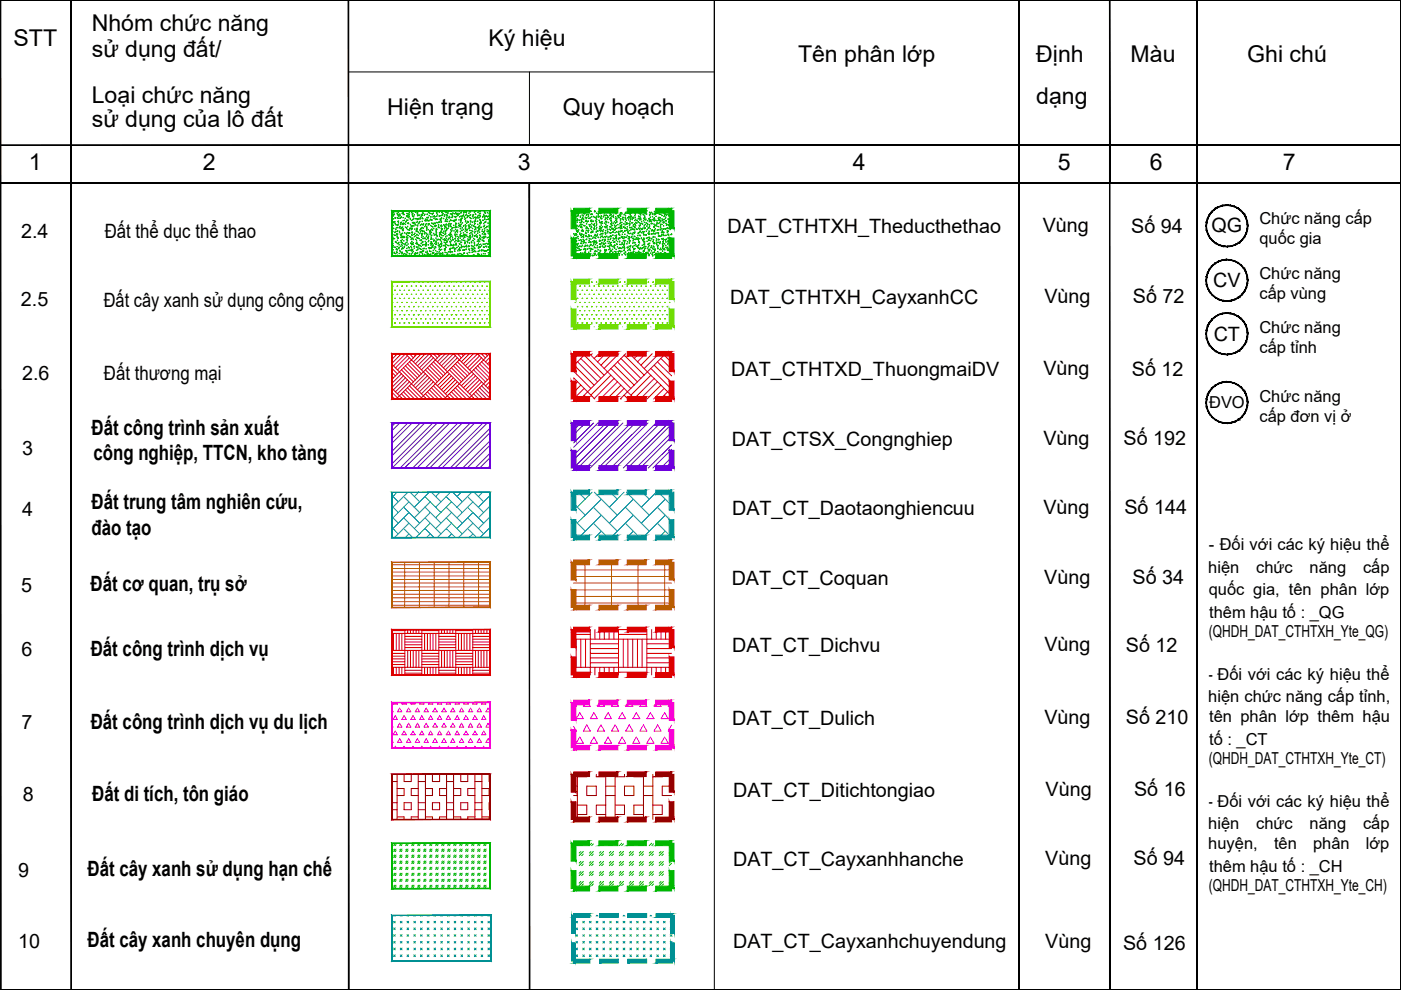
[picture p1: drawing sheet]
<svg xmlns="http://www.w3.org/2000/svg" width="297mm" height="210mm" viewBox="0 0 297 210" stroke-linecap="round" stroke-linejoin="round" font-family="sans-serif">
<defs><g id="words">
<g font-size="4.9">
<text x="2.9" y="9.7">STT</text>
<text x="19.5" y="6.5">Nhóm chức năng</text>
<text x="19.5" y="12">sử dụng đất/</text>
<text x="103.6" y="9.7">Ký hiệu</text>
<text x="169.2" y="13.2">Tên phân lớp</text>
<text x="219.7" y="13.2">Định</text>
<text x="239.7" y="13.2">Màu</text>
<text x="264.4" y="13.2">Ghi chú</text>
<text x="19.5" y="21.9">Loại chức năng</text>
<text x="219.7" y="22.1">dạng</text>
<text x="19.5" y="26.9">sử dụng của lô đất</text>
<text x="82.1" y="24.4">Hiện trạng</text>
<text x="119.3" y="24.4">Quy hoạch</text>
<text x="6.1" y="36">1</text>
<text x="43" y="36">2</text>
<text x="109.8" y="36">3</text>
<text x="180.8" y="36">4</text>
<text x="224.3" y="36">5</text>
<text x="243.8" y="36">6</text>
<text x="272" y="36">7</text>
</g>
<g font-size="4.5">
<text x="19.4" y="92.1">Đất công trình sản xuất</text>
<text x="19.8" y="97.5">công nghiệp, TTCN, kho tàng</text>
<text x="19.4" y="108">Đất trung tâm nghiên cứu,</text>
<text x="19.4" y="113.5">đào tạo</text>
<text x="19.2" y="125.4">Đất cơ quan, trụ sở</text>
<text x="19.2" y="139.1">Đất công trình dịch vụ</text>
<text x="19.2" y="154.5">Đất công trình dịch vụ du lịch</text>
<text x="19.5" y="169.7">Đất di tích, tôn giáo</text>
<text x="18.6" y="185.7">Đất cây xanh sử dụng hạn chế</text>
<text x="18.6" y="200.8">Đất cây xanh chuyên dụng</text>
</g>
<g font-size="4.2">
<text x="4.5" y="50.4">2.4</text>
<text x="22.2" y="50.4">Đất thể dục thể thao</text>
<text x="154.2" y="49.5">DAT_CTHTXH_Theducthethao</text>
<text x="221.1" y="49.3">Vùng</text>
<text x="239.8" y="49.3">Số 94</text>
<text x="256.9" y="49.3">QG</text>
<text x="4.4" y="64.9">2.5</text>
<text x="22" y="65">Đất cây xanh sử dụng công cộng</text>
<text x="154.8" y="64.5">DAT_CTHTXH_CayxanhCC</text>
<text x="221.4" y="64.3">Vùng</text>
<text x="240.2" y="64.3">Số 72</text>
<text x="257.2" y="60.9">CV</text>
<text x="257.3" y="72.3">CT</text>
<text x="4.7" y="80.6">2.6</text>
<text x="22" y="80.6">Đất thương mại</text>
<text x="155.1" y="79.8">DAT_CTHTXD_ThuongmaiDV</text>
<text x="221.2" y="79.6">Vùng</text>
<text x="240" y="79.6">Số 12</text>
<text x="155.2" y="94.5">DAT_CTSX_Congnghiep</text>
<text x="221.2" y="94.2">Vùng</text>
<text x="238.2" y="94.3">Số 192</text>
<text x="4.7" y="96.5">3</text>
<text x="4.7" y="109.5">4</text>
<text x="155.2" y="109.2">DAT_CT_Daotaonghiencuu</text>
<text x="221.2" y="109">Vùng</text>
<text x="238.4" y="109">Số 144</text>
<text x="4.5" y="125.5">5</text>
<text x="155.1" y="124.1">DAT_CT_Coquan</text>
<text x="221.4" y="123.8">Vùng</text>
<text x="240.1" y="123.8">Số 34</text>
<text x="4.6" y="139">6</text>
<text x="155.3" y="138.3">DAT_CT_Dichvu</text>
<text x="221.4" y="138.1">Vùng</text>
<text x="238.7" y="138.1">Số 12</text>
<text x="4.6" y="154.5">7</text>
<text x="155.3" y="153.8">DAT_CT_Dulich</text>
<text x="221.4" y="153.6">Vùng</text>
<text x="238.7" y="153.6">Số 210</text>
<text x="4.8" y="169.8">8</text>
<text x="155.4" y="169">DAT_CT_Ditichtongiao</text>
<text x="221.7" y="168.8">Vùng</text>
<text x="240.4" y="168.8">Số 16</text>
<text x="155.4" y="183.6">DAT_CT_Cayxanhhanche</text>
<text x="221.6" y="183.4">Vùng</text>
<text x="240.4" y="183.4">Số 94</text>
<text x="3.9" y="186">9</text>
<text x="3.9" y="201">10</text>
<text x="155.4" y="201.1">DAT_CT_Cayxanhchuyendung</text>
<text x="221.6" y="201.1">Vùng</text>
<text x="238.1" y="201.4">Số 126</text>
</g>
<g font-size="3.5">
<text x="267" y="47.6">Chức năng cấp</text>
<text x="267" y="51.7">quốc gia</text>
<text x="267" y="59.2">Chức năng</text>
<text x="267" y="63.4">cấp vùng</text>
<text x="267" y="70.7">Chức năng</text>
<text x="267" y="74.9">cấp tỉnh</text>
<text x="256.4" y="86.6">ĐVO</text>
<text x="267" y="85.2">Chức năng</text>
<text x="267" y="89.4">cấp đơn vị ở</text>
<text x="256.3" y="116.6">- Đối với các ký hiệu thể</text>
<text x="256.2" y="121.4">hiện</text>
<text x="266.3" y="121.4">chức</text>
<text x="277.7" y="121.4">năng</text>
<text x="289" y="121.4">cấp</text>
<text x="256.3" y="126.2">quốc gia, tên phân lớp</text>
<text x="256.4" y="131">thêm hậu tố : _QG</text>
<text x="256.3" y="135.1">(QHDH_DAT_CTHTXH_Yte_QG)</text>
<text x="256.2" y="148.9">hiện chức năng cấp tỉnh,</text>
<text x="256.3" y="144.1">- Đối với các ký hiệu thể</text>
<text x="256.4" y="153.1">tên phân lớp thêm hậu</text>
<text x="256.4" y="157.9">tố : _CT</text>
<text x="256.3" y="162.1">(QHDH_DAT_CTHTXH_Yte_CT)</text>
<text x="256.3" y="171">- Đối với các ký hiệu thể</text>
<text x="256.2" y="175.8">hiện</text>
<text x="266.3" y="175.8">chức</text>
<text x="277.7" y="175.8">năng</text>
<text x="289" y="175.8">cấp</text>
<text x="256.2" y="180">huyện,</text>
<text x="256.4" y="184.8">thêm hậu tố : _CH</text>
<text x="270.1" y="180">tên</text>
<text x="278.4" y="180">phân</text>
<text x="289.6" y="180">lớp</text>
<text x="256.3" y="189">(QHDH_DAT_CTHTXH_Yte_CH)</text>
</g>
</g></defs>
<!-- layer: 0 -->
<g fill="#000" stroke="#000" stroke-width=".21">
<path d="M15.1 0v38.8zM15.1 0v38.8z"/>
<path d="M15.1 0v209.9zM15.1 0v209.9z"/>
<path d="M216 0l.1 38.8zM216 0l.1 38.8z"/>
<path d="M216 0l.1 209.9zM216 0l.1 209.9z"/>
<path d="M235.2 0l.1 209.9zM235.2 0l.1 209.9z"/>
<path d="M253.7 0l.1 209.9zM253.7 0l.1 209.9z"/>
<path d="M.1 30.7h296.9zM.1 30.8l296.9-.1z"/>
<path d="M.1 38.7h296.9zM.1 38.8l296.9-.1z"/>
<path d="M112.2 38.8l.1 171.1zM112.2 38.8l.1 171.1z"/>
<path d="M235.2 0l.1 38.8zM235.2 0l.1 38.8z"/>
<path d="M253.7 0l.1 38.8zM253.7 0l.1 38.8z"/>
<path d="M261.9 51.8l.8-.3-.8 .5zM261.9 51.8l.8-.3-.1-.1zM262.6 51.4l.2 .1zM262.6 51.4l.2 .1zM262.7 51.4l.7-.5-.6 .6zM262.7 51.4l.7-.5-.1-.1zM263.3 50.8l.6-.6-.5 .7zM263.8 50.1l-.5 .7 .6-.6zM264.3 49.4l-.4 .8-.1-.1zM264.2 49.4l-.4 .7 .5-.7zM264.5 48.6l-.2 .8h-.1zM264.4 48.6l-.2 .8 .3-.8zM264.6 47.7l-.1 .9h-.1zM264.4 47.7v.9l.2-.9zM264.5 46.8l.1 .9h-.2zM264.3 46.9l.1 .8 .1-.9zM264.2 46l.3 .8-.2 .1zM264.1 46.1l.2 .8-.1-.9zM263.8 45.3l.4 .7-.1 .1zM263.6 45.4l.5 .7-.3-.8zM263.2 44.6l.6 .7-.2 .1zM263.2 44.6l-.1 .1 .5 .7zM262.5 44.1l.7 .5-.1 .1zM262.5 44.1l-.1 .1 .7 .5zM261.7 43.7l.8 .4-.1 .1zM261.7 43.7l-.1 .1 .8 .4zM260.8 43.5l.9 .2-.1 .1zM260.8 43.5v.1l.8 .2zM260 43.4l.8 .1v.1zM260 43.4v.2h.8zM259.1 43.5l.9-.1v.2zM259.1 43.5l.1 .2 .8-.1zM258.3 43.8l.8-.3 .1 .2zM258.3 43.8v.2l.9-.3zM257.5 44.3l.8-.5v.2zM257.5 44.3l.1 .1 .7-.4zM256.9 44.8l.6-.5 .1 .1zM256.9 44.8l.1 .1 .6-.5zM256.9 44.8l.1 .1-.6 .6zM256.4 45.5l.1 .1 .5-.7zM256.4 45.5l.1 .1-.5 .7zM256.5 45.6l-.5 .7 .1 .1zM256 46.3l.1 .1-.4 .7zM256.1 46.4l-.4 .7 .2 .1zM255.7 47.1l.2 .1-.2 .8zM255.9 47.2l-.2 .8h.1zM255.7 48h.1v.9zM255.8 48v.9h.1zM255.8 48.9h.1l.2 .8zM255.9 48.9l.2 .8 .1-.1zM256.1 49.7l.1-.1 .3 .9zM256.2 49.6l.3 .9 .1-.1zM256.5 50.5l.1-.1 .5 .7zM256.6 50.4l.5 .7 .1-.1zM257.1 51.1l.1-.1 .6 .7zM257.2 51l.6 .7v-.2zM257.8 51.5l.7 .5-.7-.3zM257.8 51.5l.7 .5 .1-.1zM258.6 51.9l.8 .4-.9-.3zM258.6 51.9l.8 .4v-.2zM259.4 52.1l.9 .2h-.9zM259.4 52.1l.9 .2v-.1zM260.3 52.2l.8 .1h-.8zM260.3 52.2l.8 .1v-.2zM261.1 52.1l.8-.1-.8 .3zM261.1 52.1l.8-.1v-.2z"/>
<path d="M261.9 63.4l.8-.3-.8 .4zM261.9 63.4l.8-.3-.1-.1zM262.6 63h.2zM262.7 62.9l-.1 .1h.2zM262.7 62.9l.7-.4-.6 .5zM262.7 62.9l.7-.4-.1-.1zM263.3 62.4l.6-.6-.5 .7zM263.8 61.7l-.5 .7 .6-.6zM264.3 61l-.4 .8-.1-.1zM264.2 60.9l-.4 .8 .5-.7zM264.5 60.1l-.2 .9-.1-.1zM264.4 60.1l-.2 .8 .3-.8zM264.6 59.3l-.1 .8h-.1zM264.4 59.3v.8l.2-.8zM264.5 58.4l.1 .9h-.2zM264.3 58.4l.1 .9 .1-.9zM264.2 57.6l.3 .8h-.2zM264.1 57.6l.2 .8-.1-.8zM263.8 56.8l.4 .8h-.1zM263.6 56.9l.5 .7-.3-.8zM263.2 56.2l.6 .6-.2 .1zM263.2 56.2l-.1 .1 .5 .6zM262.5 55.6l.7 .6-.1 .1zM262.5 55.6l-.1 .2 .7 .5zM261.7 55.3l.8 .3-.1 .2zM261.7 55.3l-.1 .1 .8 .4zM260.8 55l.9 .3-.1 .1zM260.8 55v.2l.8 .2zM260 55h.8v.2zM260 55v.1l.8 .1zM259.1 55.1l.9-.1v.1zM259.1 55.1l.1 .1 .8-.1zM258.3 55.4l.8-.3 .1 .1zM258.3 55.4v.1l.9-.3zM257.5 55.8l.8-.4v.1zM257.5 55.8l.1 .1 .7-.4zM256.9 56.4l.6-.6 .1 .1zM256.9 56.4l.1 .1 .6-.6zM256.9 56.4l.1 .1-.6 .6zM256.4 57.1l.1 .1 .5-.7zM256.4 57.1l.1 .1-.5 .6zM256.5 57.2l-.5 .6 .1 .1zM256 57.8l.1 .1-.4 .8zM256.1 57.9l-.4 .8h.2zM255.7 58.7h.2l-.2 .9zM255.9 58.7l-.2 .9h.1zM255.7 59.6h.1v.8zM255.8 59.6v.8h.1zM255.8 60.4h.1l.2 .9zM255.9 60.4l.2 .9 .1-.1zM256.1 61.3l.1-.1 .3 .8zM256.2 61.2l.3 .8 .1-.1zM256.5 62l.1-.1 .5 .8zM256.6 61.9l.5 .8 .1-.1zM257.1 62.7l.1-.1 .6 .6zM257.2 62.6l.6 .6v-.1zM257.8 63.1l.7 .5-.7-.4zM257.8 63.1l.7 .5 .1-.1zM258.6 63.5l.8 .4-.9-.3zM258.6 63.5l.8 .4v-.2zM259.4 63.7l.9 .2h-.9zM259.4 63.7l.9 .2v-.1zM260.3 63.8h.8l-.8 .1zM260.3 63.8h.8v-.2zM261.1 63.6l.8-.1-.8 .3zM261.1 63.6l.8-.1v-.1z"/>
<path d="M261.9 74.7l.8-.3-.8 .5zM261.9 74.7l.8-.3-.1-.1zM262.6 74.3l.2 .1zM262.6 74.3l.2 .1zM262.7 74.3l.7-.5-.6 .6zM262.7 74.3l.7-.5-.1-.1zM263.3 73.7l.6-.6-.5 .7zM263.8 73l-.5 .7 .6-.6zM264.3 72.3l-.4 .8-.1-.1zM264.2 72.3l-.4 .7 .5-.7zM264.5 71.5l-.2 .8h-.1zM264.4 71.4l-.2 .9 .3-.8zM264.6 70.6l-.1 .9-.1-.1zM264.4 70.6v.8l.2-.8zM264.5 69.7l.1 .9h-.2zM264.3 69.8l.1 .8 .1-.9zM264.2 68.9l.3 .8-.2 .1zM264.1 69l.2 .8-.1-.9zM263.8 68.2l.4 .7-.1 .1zM263.6 68.3l.5 .7-.3-.8zM263.2 67.5l.6 .7-.2 .1zM263.2 67.5l-.1 .1 .5 .7zM262.5 67l.7 .5-.1 .1zM262.5 67l-.1 .1 .7 .5zM261.7 66.6l.8 .4-.1 .1zM261.7 66.6l-.1 .1 .8 .4zM260.8 66.4l.9 .2-.1 .1zM260.8 66.4v.1l.8 .2zM260 66.3l.8 .1v.1zM260 66.3v.1l.8 .1zM259.1 66.4l.9-.1v.1zM259.1 66.4l.1 .2 .8-.2zM258.3 66.7l.8-.3 .1 .2zM258.3 66.7v.1l.9-.2zM257.5 67.2l.8-.5v.1zM257.5 67.2h.1l.7-.4zM256.9 67.7l.6-.5h.1zM256.9 67.7l.1 .1 .6-.6zM256.9 67.7l.1 .1-.6 .6zM256.4 68.4l.1 .1 .5-.7zM256.4 68.4l.1 .1-.5 .7zM256.5 68.5l-.5 .7h.1zM256 69.2h.1l-.4 .8zM256.1 69.2l-.4 .8h.2zM255.7 70h.2l-.2 .9zM255.9 70l-.2 .9h.1zM255.7 70.9h.1v.9zM255.8 70.9v.9l.1-.1zM255.8 71.8l.1-.1 .2 .9zM255.9 71.7l.2 .9 .1-.1zM256.1 72.6l.1-.1 .3 .8zM256.2 72.5l.3 .8h.1zM256.5 73.3h.1l.5 .7zM256.6 73.3l.5 .7 .1-.1zM257.2 73.9l.6 .7-.7-.6zM257.2 73.9l.6 .7v-.2zM257.8 74.4l.7 .5-.7-.3zM257.8 74.4l.7 .5 .1-.1zM258.6 74.8l.8 .4-.9-.3zM258.6 74.8l.8 .4v-.2zM259.4 75l.9 .2h-.9zM259.4 75l.9 .2v-.1zM260.3 75.1h.8l-.8 .1zM260.3 75.1h.8v-.1zM261.1 75l.8-.1-.8 .2zM261.1 75l.8-.1v-.2z"/>
<path d="M261.9 89.3l.8-.3-.8 .4zM261.9 89.3l.8-.3-.1-.1zM262.6 88.9l.2 .1zM262.6 88.9l.2 .1zM262.7 88.8l.7-.4-.6 .6zM262.7 88.8l.7-.4-.1-.1zM263.3 88.3l.6-.6-.5 .7zM263.8 87.6l-.5 .7 .6-.6zM264.3 86.9l-.4 .8-.1-.1zM264.2 86.8l-.4 .8 .5-.7zM264.5 86l-.2 .9-.1-.1zM264.4 86l-.2 .8 .3-.8zM264.6 85.1l-.1 .9h-.1zM264.4 85.2v.8l.2-.9zM264.5 84.3l.1 .8-.2 .1zM264.3 84.3l.1 .9 .1-.9zM264.2 83.5l.3 .8h-.2zM264.1 83.5l.2 .8-.1-.8zM263.8 82.7l.4 .8h-.1zM263.6 82.8l.5 .7-.3-.8zM263.2 82.1l.6 .6-.2 .1zM263.2 82.1l-.1 .1 .5 .6zM262.5 81.5l.7 .6-.1 .1zM262.5 81.5l-.1 .2 .7 .5zM261.7 81.2l.8 .3-.1 .2zM261.7 81.2l-.1 .1 .8 .4zM260.8 81l.9 .2-.1 .1zM260.8 81v.1l.8 .2zM260 80.9l.8 .1v.1zM260 80.9v.1l.8 .1zM259.1 81l.9-.1v.1zM259.1 81l.1 .1 .8-.1zM258.3 81.3l.8-.3 .1 .1zM258.3 81.3v.1l.9-.3zM257.5 81.7l.8-.4v.1zM257.5 81.7l.1 .1 .7-.4zM256.9 82.3l.6-.6 .1 .1zM256.9 82.3l.1 .1 .6-.6zM256.9 82.3l.1 .1-.6 .6zM256.4 83l.1 .1 .5-.7zM256.4 83l.1 .1-.5 .6zM256.5 83.1l-.5 .6 .1 .1zM256 83.7l.1 .1-.4 .8zM256.1 83.8l-.4 .8h.2zM255.7 84.6h.2l-.2 .9zM255.9 84.6l-.2 .9h.1zM255.7 85.5h.1v.8zM255.8 85.5v.8h.1zM255.8 86.3h.1l.2 .9zM255.9 86.3l.2 .9 .1-.1zM256.1 87.2l.1-.1 .3 .8zM256.2 87.1l.3 .8h.1zM256.5 87.9h.1l.5 .7zM256.6 87.9l.5 .7 .1-.1zM257.1 88.6l.1-.1 .6 .6zM257.2 88.5l.6 .6v-.1zM257.8 89l.7 .5-.7-.4zM257.8 89l.7 .5 .1-.1zM258.6 89.4l.8 .4-.9-.3zM258.6 89.4l.8 .4v-.2zM259.4 89.6l.9 .2h-.9zM259.4 89.6l.9 .2v-.1zM260.3 89.7h.8l-.8 .1zM260.3 89.7h.8v-.2zM261.1 89.5l.8-.1-.8 .3zM261.1 89.5l.8-.1v-.1z"/>
<path d="M73.9 0v209.9zM73.9 0v209.9z"/>
<path d="M.1 209.9h296.9zM.1 209.9h296.9zM.1 0v209.9zM.1 0l.1 209.9zM.1 0h296.9zM.2 0h296.8zM297 0v209.9zM297 0v209.9z"/>
</g>
<path d="M.1 0h296.9v209.9h-296.9zM73.9 15.3h77.6M112.3 15.3v15.5M151.5 38.8v-38.8v209.9M137.6 209.9h22" fill="none" stroke="#000" stroke-width=".21"/>
<g fill="#00b800" stroke="#00b800" stroke-width=".21">
<path d="M103.9 50.2v.2z"/>
<path d="M96.7 54.3h.2z"/>
<path d="M83.3 45.8h.2z"/>
<path d="M84.4 45h.2z"/>
<path d="M83.3 46.4h.2z"/>
<path d="M85.4 44.8h.2z"/>
<path d="M83.3 47l.2 .1-.1 .1z"/>
<path d="M84.4 46.2l.1 .1-.1 .1z"/>
<path d="M85.4 45.5h.2z"/>
<path d="M84.3 47h.2z"/>
<path d="M86.5 45.3l.1 .1h-.1z"/>
<path d="M86.4 46h.2z"/>
<path d="M83.2 49.1h.2z"/>
<path d="M85.3 47.5h.2z"/>
<path d="M86.4 46.7h.2z"/>
<path d="M83.2 49.8h.2z"/>
<path d="M84.2 49h.2z"/>
<path d="M87.4 46.5h.2z"/>
<path d="M89.5 44.9h.2z"/>
<path d="M86.4 48h.1l-.1 .1z"/>
<path d="M87.4 47.2h.1z"/>
<path d="M88.4 46.4h.2z"/>
<path d="M89.5 45.6h.1z"/>
<path d="M90.5 44.8h.2z"/>
<path d="M87.4 47.9h.1l-.1 .1z"/>
<path d="M89.4 46.2h.2z"/>
<path d="M90.5 45.4h.2z"/>
<path d="M83.2 51.7v.1z"/>
<path d="M84.3 50.9v.1z"/>
<path d="M86.4 49.2v.2z"/>
<path d="M88.4 47.7h.1v.1z"/>
<path d="M91.5 45.3h.2z"/>
<path d="M83.1 52.4h.2z"/>
<path d="M84.1 51.6h.2z"/>
<path d="M85.2 50.8h.2z"/>
<path d="M88.5 48.3v.2z"/>
<path d="M89.4 47.6h.2z"/>
<path d="M90.5 46.8h.1z"/>
<path d="M91.6 45.9l.1 .1-.1 .1z"/>
<path d="M85.2 51.5h.2z"/>
<path d="M86.2 50.6h.2z"/>
<path d="M87.3 49.9h.1z"/>
<path d="M91.5 46.6h.1z"/>
<path d="M92.6 45.8h.1l-.1 .1z"/>
<path d="M84.1 52.9l.2 .1-.1 .1z"/>
<path d="M85.2 52.1h.1z"/>
<path d="M87.2 50.5h.2z"/>
<path d="M88.3 49.7h.2z"/>
<path d="M89.4 48.9h.1z"/>
<path d="M90.4 48.1h.2z"/>
<path d="M91.5 47.3h.1z"/>
<path d="M92.5 46.5h.2z"/>
<path d="M94.6 44.9h.2z"/>
<path d="M84.1 53.6h.1l-.1 .1z"/>
<path d="M85.1 52.8h.2z"/>
<path d="M87.3 51.2h.1l-.1 .1z"/>
<path d="M88.3 50.4h.2z"/>
<path d="M92.5 47.2h.2z"/>
<path d="M94.6 45.6h.2z"/>
<path d="M84.1 54.2v.2z"/>
<path d="M85.1 53.5h.2z"/>
<path d="M87.2 51.9h.2z"/>
<path d="M89.4 50.2l.1 .1h-.1z"/>
<path d="M90.4 49.4l.1 .1h-.1z"/>
<path d="M91.5 48.6l.1 .1h-.1z"/>
<path d="M93.5 47h.2z"/>
<path d="M94.6 46.2h.1z"/>
<path d="M95.7 45.3v.2z"/>
<path d="M86.2 53.2v.2z"/>
<path d="M87.2 52.5h.2z"/>
<path d="M88.3 51.7h.1l-.1 .1z"/>
<path d="M90.3 50.1h.2z"/>
<path d="M96.6 45.3h.2z"/>
<path d="M86.1 54h.2z"/>
<path d="M91.4 49.9v.2z"/>
<path d="M93.5 48.3l.1 .1h-.1z"/>
<path d="M94.6 47.5l.1 .1h-.1z"/>
<path d="M97.6 45.1h.2z"/>
<path d="M88.2 53.1h.2z"/>
<path d="M90.3 51.4h.2z"/>
<path d="M98.7 45h.1l-.1 .1z"/>
<path d="M91.3 51.3h.2z"/>
<path d="M92.4 50.5h.1z"/>
<path d="M93.4 49.7h.2z"/>
<path d="M96.5 47.3h.2z"/>
<path d="M99.7 44.9h.2z"/>
<path d="M89.2 53.6h.2z"/>
<path d="M94.4 49.5h.2z"/>
<path d="M95.5 48.7h.2z"/>
<path d="M96.5 47.9h.2z"/>
<path d="M98.6 46.3h.2z"/>
<path d="M99.7 45.5h.2z"/>
<path d="M100.8 44.7h.1l-.1 .1z"/>
<path d="M90.2 53.4h.2z"/>
<path d="M93.3 51h.2z"/>
<path d="M94.4 50.2h.2z"/>
<path d="M95.4 49.4h.2z"/>
<path d="M96.5 48.6h.2z"/>
<path d="M98.6 47h.2z"/>
<path d="M90.2 54.1h.1z"/>
<path d="M94.4 50.9h.2l-.1 .1z"/>
<path d="M95.4 50.1h.2z"/>
<path d="M96.5 49.2l.1 .1-.1 .1z"/>
<path d="M97.5 48.5h.2z"/>
<path d="M93.4 52.3v.2z"/>
<path d="M95.4 50.7h.2l-.1 .1z"/>
<path d="M96.5 49.9v.2z"/>
<path d="M97.5 49.1h.2z"/>
<path d="M98.6 48.3h.1z"/>
<path d="M102.7 45.1h.2z"/>
<path d="M92.2 53.8h.2z"/>
<path d="M93.4 52.9v.2z"/>
<path d="M94.4 52.1v.2z"/>
<path d="M95.4 51.4h.2z"/>
<path d="M96.5 50.5v.2z"/>
<path d="M98.6 49h.1l-.1 .1z"/>
<path d="M99.6 48.2h.1z"/>
<path d="M101.7 46.6h.1z"/>
<path d="M102.7 45.8h.2z"/>
<path d="M103.8 45h.2z"/>
<path d="M93.2 53.7h.2z"/>
<path d="M95.4 52.1h.1z"/>
<path d="M96.4 51.3h.1z"/>
<path d="M98.6 49.6v.2z"/>
<path d="M101.7 47.2l.1 .1z"/>
<path d="M102.7 46.4l.2 .1h-.1z"/>
<path d="M103.8 45.6h.1l-.1 .1z"/>
<path d="M95.3 52.7h.2z"/>
<path d="M96.4 52h.1z"/>
<path d="M97.4 51.1h.2z"/>
<path d="M98.6 50.2v.2z"/>
<path d="M101.6 47.9h.2z"/>
<path d="M95.3 53.4h.2z"/>
<path d="M97.4 51.8h.2z"/>
<path d="M100.6 49.4h.1z"/>
<path d="M103.7 47h.2z"/>
<path d="M95.3 54.1h.1z"/>
<path d="M97.4 52.4l.2 .1h-.1z"/>
<path d="M98.5 51.7h.1z"/>
<path d="M100.5 50.1h.2z"/>
<path d="M101.6 49.2h.2z"/>
<path d="M102.6 48.4h.2z"/>
<path d="M97.4 53.1h.1z"/>
<path d="M99.5 51.5h.1v.1z"/>
<path d="M100.5 50.7h.2z"/>
<path d="M97.4 53.8h.1z"/>
<path d="M98.5 52.9l.1 .1-.1 .1z"/>
<path d="M99.5 52.1v.2z"/>
<path d="M100.5 51.3l.2 .1h-.1z"/>
<path d="M101.6 50.5l.1 .1h-.1z"/>
<path d="M102.6 49.8h.1z"/>
<path d="M103.6 49h.2z"/>
<path d="M98.5 53.6v.1z"/>
<path d="M99.4 52.8h.2z"/>
<path d="M100.5 52h.2z"/>
<path d="M101.6 51.2v.1z"/>
<path d="M102.6 50.4h.1l-.1 .1z"/>
<path d="M103.7 49.6h.1l-.1 .1z"/>
<path d="M99.4 53.5h.2z"/>
<path d="M101.5 51.9h.2z"/>
<path d="M103.7 50.2v.2z"/>
<path d="M100.4 53.4h.2z"/>
<path d="M101.5 52.5h.1z"/>
<path d="M102.5 51.8h.2z"/>
<path d="M100.4 54h.2z"/>
<path d="M101.5 53.2h.1z"/>
<path d="M103.5 51.6h.2z"/>
<path d="M102.4 53.8h.2z"/>
<path d="M103.5 53.6h.1l-.1 .1z"/>
<path d="M84.2 45.4l.2 .1-.1 .1z"/>
<path d="M84.8 45.3v.2z"/>
<path d="M86.7 45.1h.2z"/>
<path d="M88 45h.2z"/>
<path d="M89.7 44.8h.2z"/>
<path d="M83.7 46.2h.1z"/>
<path d="M84.9 46.1h.2z"/>
<path d="M86.7 45.9h.2z"/>
<path d="M88.7 45.6h.2z"/>
<path d="M91.8 45.2h.1z"/>
<path d="M93.8 44.9h.1z"/>
<path d="M83.6 47h.2z"/>
<path d="M86.2 46.7h.1z"/>
<path d="M88.2 46.4h.2z"/>
<path d="M90.7 46.1h.2z"/>
<path d="M94.5 45.6h.2z"/>
<path d="M97 45.2h.2z"/>
<path d="M98.8 45h.2l-.1 .1z"/>
<path d="M99.6 44.9h.1z"/>
<path d="M100.8 44.7h.2l-.1 .1z"/>
<path d="M83.2 47.7v.2z"/>
<path d="M83.9 47.7h.2z"/>
<path d="M87.7 47.2h.1z"/>
<path d="M88.9 47h.2z"/>
<path d="M90.2 46.8h.2z"/>
<path d="M90.8 46.7v.2z"/>
<path d="M93.2 46.5h.2z"/>
<path d="M95.7 46.1h.2z"/>
<path d="M96.5 46h.2z"/>
<path d="M99.1 45.6v.2z"/>
<path d="M100.4 45.4v.2z"/>
<path d="M101.6 45.3l.1 .1h-.1z"/>
<path d="M102.9 45.1l.1 .1-.1 .1z"/>
<path d="M83.4 48.4h.2z"/>
<path d="M84.6 48.3h.2z"/>
<path d="M85.1 48.2h.2z"/>
<path d="M87.2 48h.1z"/>
<path d="M87.7 47.9h.1z"/>
<path d="M90.2 47.5l.1 .1h-.1z"/>
<path d="M92.3 47.2v.2z"/>
<path d="M92.7 47.2h.2z"/>
<path d="M94.8 46.9v.1z"/>
<path d="M96 46.7v.2z"/>
<path d="M98.5 46.4l.2 .1h-.1z"/>
<path d="M100.2 46.2h.2z"/>
<path d="M87.2 48.6v.2z"/>
<path d="M90.4 48.3h.2z"/>
<path d="M92.2 48h.1l-.1 .1z"/>
<path d="M95.4 47.6h.2z"/>
<path d="M99.7 47h.2z"/>
<path d="M102.3 46.7h.1z"/>
<path d="M84.1 49.8h.1l-.1 .1z"/>
<path d="M86.1 49.5h.2z"/>
<path d="M87.4 49.4h.1z"/>
<path d="M88.7 49.1v.2z"/>
<path d="M89.1 49.2h.2z"/>
<path d="M91.1 48.9h.2z"/>
<path d="M94.9 48.4h.2z"/>
<path d="M96.2 48.2h.1z"/>
<path d="M96.7 48.1h.1z"/>
<path d="M101.2 47.5l.2 .1h-.1z"/>
<path d="M101.7 47.5h.2z"/>
<path d="M84.3 50.5h.2z"/>
<path d="M86 50.3h.2z"/>
<path d="M88.6 49.9h.2z"/>
<path d="M89.4 49.8h.1z"/>
<path d="M91.1 49.6h.2z"/>
<path d="M93.2 49.2v.2z"/>
<path d="M95.7 49h.1l-.1 .1z"/>
<path d="M96.2 49h.1z"/>
<path d="M99.4 48.5h.2z"/>
<path d="M100.7 48.3l.2 .1h-.1z"/>
<path d="M102 48.1l.1 .1v.1z"/>
<path d="M103.7 47.9h.2z"/>
<path d="M85.6 51l.1 .1-.1 .1z"/>
<path d="M86.4 50.9v.1z"/>
<path d="M87.7 50.7v.2z"/>
<path d="M88.1 50.7h.2l-.1 .1z"/>
<path d="M88.9 50.5v.2z"/>
<path d="M90.6 50.4h.1z"/>
<path d="M91.4 50.2v.2z"/>
<path d="M93.1 50.1h.2z"/>
<path d="M95.1 49.8h.2z"/>
<path d="M96.4 49.6h.1z"/>
<path d="M100.7 49.1h.1z"/>
<path d="M101.4 49h.2z"/>
<path d="M103.2 48.7h.2z"/>
<path d="M83.3 52.1h.1z"/>
<path d="M84.5 51.9h.2z"/>
<path d="M85.8 51.7h.1z"/>
<path d="M87 51.6h.2z"/>
<path d="M88.3 51.4h.2z"/>
<path d="M93.4 50.7h.1l-.1 .1z"/>
<path d="M94.6 50.6h.2z"/>
<path d="M95.1 50.5h.2z"/>
<path d="M95.9 50.4h.1v.1z"/>
<path d="M99.7 49.9h.1l-.1 .1z"/>
<path d="M85.2 52.5h.2z"/>
<path d="M87.8 52.2h.2z"/>
<path d="M89.5 52h.2z"/>
<path d="M91.6 51.7h.1l-.1 .1z"/>
<path d="M92.9 51.5h.1l-.1 .1z"/>
<path d="M94.6 51.3h.1z"/>
<path d="M95.4 51.2h.1l-.1 .1z"/>
<path d="M96.6 51h.2z"/>
<path d="M97.1 51h.2z"/>
<path d="M99.6 50.6h.2z"/>
<path d="M101.6 50.4h.2z"/>
<path d="M102.2 50.2v.2z"/>
<path d="M102.9 50.2h.2z"/>
<path d="M83.5 53.5h.1z"/>
<path d="M84 53.4h.1v.1z"/>
<path d="M84.7 53.3h.2z"/>
<path d="M86.5 53.1h.1v.1z"/>
<path d="M87.3 52.9l.1 .1-.1 .1z"/>
<path d="M88.5 52.8h.2l-.1 .1z"/>
<path d="M91.1 52.4v.2z"/>
<path d="M94.8 52h.2z"/>
<path d="M96.5 51.7h.2z"/>
<path d="M101.6 51.1h.2z"/>
<path d="M103.6 50.8h.2z"/>
<path d="M83.4 54.2h.2z"/>
<path d="M84.3 54v.2z"/>
<path d="M88 53.6h.2l-.1 .1z"/>
<path d="M90.5 53.3h.2z"/>
<path d="M94.3 52.8h.1z"/>
<path d="M96 52.5h.2z"/>
<path d="M96.8 52.4l.2 .1h-.1z"/>
<path d="M98.1 52.3h.1z"/>
<path d="M98.6 52.2h.1z"/>
<path d="M100.6 52h.1z"/>
<path d="M101.2 51.8v.2z"/>
<path d="M88.8 54.2h.1l-.1 .1z"/>
<path d="M90 54l.2 .1-.1 .1z"/>
<path d="M90.5 54h.2z"/>
<path d="M92.5 53.7h.2l-.1 .1z"/>
<path d="M93 53.7h.2z"/>
<path d="M93.8 53.6h.1z"/>
<path d="M97.5 53.1h.2z"/>
<path d="M100.7 52.6v.2z"/>
<path d="M101.3 52.6h.2z"/>
<path d="M95.1 54v.2z"/>
<path d="M97.6 53.7v.2z"/>
<path d="M98.3 53.7h.2z"/>
<path d="M100.8 53.4h.2z"/>
<path d="M102.1 53.2h.1z"/>
<path d="M102.6 53.1h.1z"/>
<path d="M103.3 53h.2z"/>
<path d="M101.5 54h.2z"/>
<path d="M102.8 53.8h.1z"/>
<path d="M103.7 45h.2z"/>
<path d="M100.5 44.8h.2l-.1 .1z"/>
<path d="M102.3 45.9h.1z"/>
<path d="M99.4 44.8h.2z"/>
<path d="M102.9 47h.2z"/>
<path d="M98.4 44.7h.1v.1z"/>
<path d="M100.5 46.1h.2z"/>
<path d="M101.9 46.9v.1z"/>
<path d="M103.7 48v.1z"/>
<path d="M97.3 44.7h.2z"/>
<path d="M99.1 45.8h.1l-.1 .1z"/>
<path d="M99.5 46.1h.1z"/>
<path d="M100.8 46.9h.2l-.1 .1z"/>
<path d="M102.6 48h.1l-.1 .1z"/>
<path d="M98 45.8h.2z"/>
<path d="M98.4 46h.2z"/>
<path d="M103.2 49.1h.2z"/>
<path d="M96.9 45.7h.2z"/>
<path d="M100.8 48.2h.2z"/>
<path d="M103.2 50.4h.2z"/>
<path d="M94.8 45.6h.1z"/>
<path d="M96.5 46.7l.2 .1h-.1z"/>
<path d="M98.7 48.1h.1z"/>
<path d="M100 49h.1z"/>
<path d="M95.4 46.7h.2z"/>
<path d="M97.2 47.8h.2z"/>
<path d="M102.4 51.1h.2z"/>
<path d="M92.7 45.4v.2z"/>
<path d="M93.1 45.8h.1v.1z"/>
<path d="M96.5 48h.2z"/>
<path d="M97.9 48.8v.2z"/>
<path d="M99.7 49.9v.2z"/>
<path d="M103.5 52.4l.2 .1h-.1z"/>
<path d="M91.6 45.4l.2 .1-.1 .1z"/>
<path d="M92 45.8h.1z"/>
<path d="M95.1 47.7h.1v.1z"/>
<path d="M95.5 48h.2z"/>
<path d="M96.8 48.8h.2l-.1 .1z"/>
<path d="M91 45.6v.2z"/>
<path d="M94 47.7h.2z"/>
<path d="M94.4 47.9h.2z"/>
<path d="M95.7 48.8h.2z"/>
<path d="M101 52.1h.1z"/>
<path d="M101.5 52.3v.2z"/>
<path d="M91.3 46.4v.2z"/>
<path d="M93.4 47.9h.1l-.1 .1z"/>
<path d="M96.5 49.8v.1z"/>
<path d="M98.2 50.9v.1z"/>
<path d="M99.9 52h.2z"/>
<path d="M101.6 53.1h.2z"/>
<path d="M88.8 45.6h.2z"/>
<path d="M90.2 46.4l.1 .1h-.1z"/>
<path d="M95.4 49.8h.1l-.1 .1z"/>
<path d="M100.6 53.1h.1v.1z"/>
<path d="M102.3 54.2h.2l-.1 .1z"/>
<path d="M87.7 45.6h.2z"/>
<path d="M89.1 46.4h.1z"/>
<path d="M90.8 47.5h.2z"/>
<path d="M92.6 48.6l.1 .1h-.1z"/>
<path d="M94.3 49.8h.1z"/>
<path d="M97.7 52h.2z"/>
<path d="M99.5 53.1h.1z"/>
<path d="M101.2 54.2h.2z"/>
<path d="M86.2 45.3h.2z"/>
<path d="M86.6 45.5h.2z"/>
<path d="M90.2 47.8h.1z"/>
<path d="M96.7 51.9h.1z"/>
<path d="M97.1 52.1l.2 .1-.1 .1z"/>
<path d="M85.2 45.1v.2z"/>
<path d="M88.7 47.3v.2z"/>
<path d="M89.1 47.7h.1l-.1 .1z"/>
<path d="M92.2 49.6v.2z"/>
<path d="M94 50.7v.2z"/>
<path d="M96 52.1h.2z"/>
<path d="M97.4 53h.1z"/>
<path d="M99.1 54.1h.2z"/>
<path d="M84.1 45.1l.2 .1-.1 .1z"/>
<path d="M84.5 45.4h.2z"/>
<path d="M91.5 49.9h.1z"/>
<path d="M92.9 50.7h.1l-.1 .1z"/>
<path d="M94.6 51.8h.1l-.1 .1z"/>
<path d="M96.3 52.9h.2z"/>
<path d="M83.5 45.4h.1z"/>
<path d="M86.5 47.3h.2z"/>
<path d="M87 47.5v.2z"/>
<path d="M88.3 48.4h.1z"/>
<path d="M90 49.6h.2z"/>
<path d="M93.5 51.8h.2z"/>
<path d="M97 54h.1z"/>
<path d="M85.5 47.2v.2z"/>
<path d="M87.2 48.4h.2z"/>
<path d="M88.9 49.5h.2z"/>
<path d="M89.4 49.8h.1l-.1 .1z"/>
<path d="M90.7 50.6h.1z"/>
<path d="M92.9 52h.1l-.1 .1z"/>
<path d="M94.1 52.8h.2z"/>
<path d="M96.4 54.2h.1l-.1 .1z"/>
<path d="M86.2 48.3l.1 .1h-.1z"/>
<path d="M87.9 49.4l.1 .1z"/>
<path d="M88.3 49.8h.2z"/>
<path d="M91.4 51.7h.1l-.1 .1z"/>
<path d="M91.8 52h.1z"/>
<path d="M93.1 52.8h.1v.1z"/>
<path d="M94.8 53.9h.2z"/>
<path d="M83.3 47.2h.2z"/>
<path d="M83.7 47.5h.2z"/>
<path d="M85 48.3h.2z"/>
<path d="M87.2 49.7h.2z"/>
<path d="M90.7 51.9h.2z"/>
<path d="M94.2 54.1h.1z"/>
<path d="M84 48.3h.1z"/>
<path d="M85.7 49.4h.2z"/>
<path d="M91 52.7h.1z"/>
<path d="M93.2 54l.1 .1-.1 .1z"/>
<path d="M84.7 49.3h.1z"/>
<path d="M86.4 50.4h.2z"/>
<path d="M88.1 51.6h.2z"/>
<path d="M84 49.5h.2z"/>
<path d="M85.3 50.4h.2z"/>
<path d="M87.1 51.5h.1v.1z"/>
<path d="M91 54h.2z"/>
<path d="M86.5 51.7v.1z"/>
<path d="M89.5 53.7h.1z"/>
<path d="M83.2 50.3h.2z"/>
<path d="M84.9 51.4h.2z"/>
<path d="M83.9 51.3l.2 .1h-.1z"/>
<path d="M84.3 51.7h.2z"/>
<path d="M87.8 53.9h.2z"/>
<path d="M83.2 51.6h.2z"/>
<path d="M86.3 53.6h.2z"/>
<path d="M86.7 53.8h.2z"/>
<path d="M85.7 53.7v.2z"/>
<path d="M101.7 44.8h.2z"/>
<path d="M102.5 45.4l.1 .1v.1z"/>
<path d="M103.6 47.9h.2z"/>
<path d="M98.9 44.8h.1z"/>
<path d="M99.4 45.1l.1 .1-.1 .1z"/>
<path d="M100.1 45.9h.2z"/>
<path d="M102.4 48h.2z"/>
<path d="M103.5 49h.2z"/>
<path d="M99 46.1h.1l-.1 .1z"/>
<path d="M100.5 47.5h.2z"/>
<path d="M102.9 49.7h.1z"/>
<path d="M103.6 50.3h.2z"/>
<path d="M96.5 45.1h.2z"/>
<path d="M98.9 47.3h.1z"/>
<path d="M100.1 48.4h.2z"/>
<path d="M102.4 50.6h.2z"/>
<path d="M95.9 45.8h.1v.1z"/>
<path d="M97.7 47.5h.2z"/>
<path d="M101.3 50.8h.2z"/>
<path d="M102.4 51.7v.1z"/>
<path d="M102.9 52.2h.1z"/>
<path d="M94.2 45.6h.2z"/>
<path d="M94.7 45.9l.2 .1-.1 .1z"/>
<path d="M96.5 47.7h.2z"/>
<path d="M97.8 48.8h.1v.1z"/>
<path d="M99.4 50.2l.1 .1h-.1z"/>
<path d="M100.1 51h.2z"/>
<path d="M101.8 52.3v.2z"/>
<path d="M103.5 54.1h.2z"/>
<path d="M93 45.8h.2z"/>
<path d="M95.9 48.3h.1z"/>
<path d="M96.7 49v.1z"/>
<path d="M97.7 50h.2z"/>
<path d="M98.3 50.4v.2z"/>
<path d="M101.3 53.3h.2z"/>
<path d="M91.9 45.9h.2z"/>
<path d="M92.4 46.4h.1z"/>
<path d="M93.2 47l.1 .1-.1 .1z"/>
<path d="M95.4 49.2h.2z"/>
<path d="M96.5 50.2h.2z"/>
<path d="M97 50.6h.2z"/>
<path d="M97.8 51.3l.1 .1z"/>
<path d="M98.9 52.3h.1v.1z"/>
<path d="M100.2 53.4v.2z"/>
<path d="M90.8 46.1v.1z"/>
<path d="M92.1 47.2v.2z"/>
<path d="M93 48.3h.2z"/>
<path d="M96.7 51.5v.2z"/>
<path d="M98.3 52.9v.2z"/>
<path d="M99 53.7h.1z"/>
<path d="M88.5 45.4h.1z"/>
<path d="M91.9 48.5h.2z"/>
<path d="M92.4 49h.1z"/>
<path d="M93.2 49.6h.1l-.1 .1z"/>
<path d="M94.2 50.6h.2z"/>
<path d="M94.7 51l.2 .1-.1 .1z"/>
<path d="M95.4 51.7h.2z"/>
<path d="M96.5 52.8h.2z"/>
<path d="M89.6 47.7h.2z"/>
<path d="M90.8 48.6v.2z"/>
<path d="M91.2 49.1h.2z"/>
<path d="M93.5 51.3h.2z"/>
<path d="M89.6 48.9h.1z"/>
<path d="M90 49.3h.2z"/>
<path d="M91.9 51h.2z"/>
<path d="M92.4 51.4h.1z"/>
<path d="M93.2 52.1l.1 .1-.1 .1z"/>
<path d="M94.3 53.1v.1z"/>
<path d="M83.8 44.8h.1l-.1 .1z"/>
<path d="M86 47h.2z"/>
<path d="M87.3 48.1h.1z"/>
<path d="M88.8 49.5h.2z"/>
<path d="M89.6 50.2h.2z"/>
<path d="M90.8 51.2v.1z"/>
<path d="M91.2 51.7h.1z"/>
<path d="M91.9 52.4h.2z"/>
<path d="M83 45.5h.2z"/>
<path d="M83.8 46.2h.2z"/>
<path d="M87.3 49.2l.1 .1-.1 .1z"/>
<path d="M87.7 49.8h.2z"/>
<path d="M88.5 50.4h.1z"/>
<path d="M90 51.9h.2z"/>
<path d="M90.8 52.5h.2z"/>
<path d="M91.8 53.6h.2z"/>
<path d="M92.4 54h.1z"/>
<path d="M83.8 47.3l.1 .1-.1 .1z"/>
<path d="M84.2 47.8h.2z"/>
<path d="M86.6 49.9h.1l-.1 .1z"/>
<path d="M87.3 50.6h.1z"/>
<path d="M88.8 52.1h.2z"/>
<path d="M90.8 53.7v.2z"/>
<path d="M83 48h.2z"/>
<path d="M84.9 49.7h.1z"/>
<path d="M87.2 51.8h.2z"/>
<path d="M84.9 51h.2z"/>
<path d="M86 52h.2z"/>
<path d="M87.3 53.2h.1z"/>
<path d="M83 50.5h.2z"/>
<path d="M84.9 53.6h.2z"/>
<path d="M83 53.1h.2z"/>
<path d="M83.8 53.8h.2z"/>
<path d="M124.9 44.7h.2z"/>
<path d="M122.4 45.1h.1z"/>
<path d="M122.3 46.4h.2z"/>
<path d="M122.3 47.1h.2z"/>
<path d="M123.4 46.2l.1 .1-.1 .1z"/>
<path d="M122.2 47.8h.2z"/>
<path d="M123.4 46.9v.1z"/>
<path d="M125.5 45.3l.1 .1h-.1z"/>
<path d="M126.5 45.1l.1 .1-.1 .1z"/>
<path d="M122.2 49.1h.2z"/>
<path d="M123.3 48.3h.1z"/>
<path d="M124.3 47.5h.1z"/>
<path d="M126.4 45.9h.2z"/>
<path d="M123.2 49h.2z"/>
<path d="M124.3 48.1h.1z"/>
<path d="M125.3 47.3h.2z"/>
<path d="M127.4 45.7h.2z"/>
<path d="M128.5 44.9h.1z"/>
<path d="M123.2 49.6h.2z"/>
<path d="M124.3 48.8h.1l-.1 .1z"/>
<path d="M125.3 48h.2z"/>
<path d="M126.4 47.2h.1z"/>
<path d="M126.4 47.9h.1z"/>
<path d="M127.4 47.1h.1z"/>
<path d="M129.5 45.4h.2z"/>
<path d="M125.3 49.3h.1z"/>
<path d="M127.4 47.7h.1z"/>
<path d="M122.1 52.4h.1z"/>
<path d="M127.3 48.4h.2z"/>
<path d="M128.5 47.5v.2z"/>
<path d="M130.5 45.9l.1 .1-.1 .1z"/>
<path d="M131.6 45.1l.1 .1-.1 .1z"/>
<path d="M122.1 53.1h.1v.1z"/>
<path d="M124.1 51.5h.2z"/>
<path d="M125.2 50.7h.2z"/>
<path d="M126.4 49.8v.1z"/>
<path d="M127.3 49.1h.2z"/>
<path d="M128.4 48.1v.2z"/>
<path d="M129.4 47.4h.2z"/>
<path d="M131.6 45.8h.1l-.1 .1z"/>
<path d="M126.2 50.5h.2z"/>
<path d="M128.3 48.9h.2z"/>
<path d="M133.7 44.8v.2z"/>
<path d="M123 53.6h.2z"/>
<path d="M125.2 52h.1v.1z"/>
<path d="M126.2 51.2h.2z"/>
<path d="M127.2 50.4h.2z"/>
<path d="M130.4 48h.2z"/>
<path d="M132.5 46.4h.2z"/>
<path d="M133.5 45.6h.2z"/>
<path d="M125.1 52.7h.2z"/>
<path d="M127.3 51l.1 .1-.1 .1z"/>
<path d="M129.4 49.4l.1 .1h-.1z"/>
<path d="M130.4 48.7h.1z"/>
<path d="M132.5 47h.2z"/>
<path d="M133.5 46.2h.2z"/>
<path d="M125.1 53.3h.2z"/>
<path d="M126.2 52.5h.2z"/>
<path d="M127.2 51.7h.2z"/>
<path d="M128.3 50.9h.1l-.1 .1z"/>
<path d="M129.4 50.1h.1l-.1 .1z"/>
<path d="M133.5 46.9h.2z"/>
<path d="M134.6 46.1h.1z"/>
<path d="M135.6 45.3h.2z"/>
<path d="M126.1 53.2h.2z"/>
<path d="M127.2 52.4h.1z"/>
<path d="M131.4 49.1l.2 .1h-.1z"/>
<path d="M133.5 47.5l.1 .1h-.1z"/>
<path d="M134.6 46.7l.1 .1h-.1z"/>
<path d="M135.6 45.9h.1z"/>
<path d="M136.6 45.1h.2z"/>
<path d="M126.1 53.9h.2z"/>
<path d="M127.2 53.1h.1z"/>
<path d="M131.4 49.8v.1z"/>
<path d="M132.4 49h.2z"/>
<path d="M133.5 48.1v.2z"/>
<path d="M136.6 45.8h.2l-.1 .1z"/>
<path d="M127.2 53.7h.1l-.1 .1z"/>
<path d="M129.2 52.1h.2z"/>
<path d="M130.3 51.3h.2z"/>
<path d="M133.4 48.9h.2z"/>
<path d="M138.7 44.8h.1v.1z"/>
<path d="M129.2 52.8h.2z"/>
<path d="M130.2 52h.2z"/>
<path d="M132.4 50.3h.1z"/>
<path d="M134.5 48.7h.1z"/>
<path d="M135.6 47.9v.1z"/>
<path d="M136.6 47.1h.1z"/>
<path d="M138.8 45.4v.2z"/>
<path d="M132.4 51h.1z"/>
<path d="M134.4 49.4h.2z"/>
<path d="M135.5 48.6h.2z"/>
<path d="M130.2 53.3h.2z"/>
<path d="M132.4 51.7h.1l-.1 .1z"/>
<path d="M133.4 50.9h.1l-.1 .1z"/>
<path d="M135.5 49.3h.1z"/>
<path d="M138.6 46.8h.2z"/>
<path d="M139.6 46.1h.2z"/>
<path d="M130.2 54h.1z"/>
<path d="M132.3 52.3h.1z"/>
<path d="M135.5 49.9h.1z"/>
<path d="M136.5 49.1h.1z"/>
<path d="M137.5 48.3h.2z"/>
<path d="M139.6 46.7h.2z"/>
<path d="M132.3 53h.1z"/>
<path d="M133.4 52.1v.2z"/>
<path d="M134.4 51.4h.1z"/>
<path d="M136.5 49.8h.1v.1z"/>
<path d="M138.6 48.1l.2 .1-.1 .1z"/>
<path d="M139.6 47.3l.2 .1-.1 .1z"/>
<path d="M140.7 46.6h.1z"/>
<path d="M141.7 45.8h.2z"/>
<path d="M132.2 53.7h.2z"/>
<path d="M133.3 52.9h.2z"/>
<path d="M134.4 52.1h.1z"/>
<path d="M135.4 51.3h.2z"/>
<path d="M137.5 49.7h.2z"/>
<path d="M138.6 48.8v.2z"/>
<path d="M140.7 47.2l.1 .1h-.1z"/>
<path d="M141.7 46.4l.1 .1z"/>
<path d="M133.3 53.6h.1z"/>
<path d="M134.3 52.7h.2z"/>
<path d="M135.4 51.9h.1z"/>
<path d="M136.4 51.2h.2z"/>
<path d="M138.6 49.4v.2z"/>
<path d="M141.7 47l.1 .1v.1z"/>
<path d="M133.3 54.2h.1z"/>
<path d="M134.3 53.4h.2z"/>
<path d="M138.5 50.2h.2z"/>
<path d="M139.5 49.4h.2z"/>
<path d="M140.7 48.5v.2z"/>
<path d="M141.6 47.8h.2z"/>
<path d="M140.6 49.2h.1z"/>
<path d="M141.6 48.4h.2z"/>
<path d="M137.4 52.3h.2l-.1 .1z"/>
<path d="M141.6 49.1h.2z"/>
<path d="M136.3 53.8h.2z"/>
<path d="M138.5 52.1l.1 .1-.1 .1z"/>
<path d="M141.5 49.8h.2z"/>
<path d="M138.4 52.8h.2z"/>
<path d="M139.4 52h.2z"/>
<path d="M141.6 50.4h.1l-.1 .1z"/>
<path d="M138.4 53.5h.1z"/>
<path d="M140.4 51.9h.2z"/>
<path d="M141.6 51v.2z"/>
<path d="M140.4 52.5h.2z"/>
<path d="M139.3 54h.2z"/>
<path d="M141.5 52.4h.1z"/>
<path d="M141.5 53.1h.1z"/>
<path d="M122.2 45.1l.2 .1-.1 .1z"/>
<path d="M122.7 45.1h.2z"/>
<path d="M123.5 45h.1v.1z"/>
<path d="M124.8 44.8h.1l-.1 .1z"/>
<path d="M125.3 44.8h.1z"/>
<path d="M126 44.7h.2z"/>
<path d="M121.7 45.9l.2 .1-.1 .1z"/>
<path d="M123 45.8h.1l-.1 .1z"/>
<path d="M125.5 45.5h.1z"/>
<path d="M127.2 45.3h.2z"/>
<path d="M129.7 44.9h.2z"/>
<path d="M122.4 46.6h.2z"/>
<path d="M123.7 46.5h.2z"/>
<path d="M125 46.3h.1z"/>
<path d="M126.2 46.1h.2z"/>
<path d="M127.5 45.9h.1z"/>
<path d="M129.2 45.7h.2z"/>
<path d="M131.8 45.3l.1 .1z"/>
<path d="M136.4 44.7v.1z"/>
<path d="M121.9 47.3l.2 .1-.1 .1z"/>
<path d="M125.7 46.9h.1z"/>
<path d="M126.2 46.8h.2z"/>
<path d="M128.2 46.6h.2z"/>
<path d="M129.5 46.4h.2z"/>
<path d="M130.7 46.2h.2z"/>
<path d="M133.3 45.9h.1z"/>
<path d="M134.5 45.7h.2z"/>
<path d="M137 45.4h.2z"/>
<path d="M138.3 45.2h.2z"/>
<path d="M138.8 45.2h.2z"/>
<path d="M140.8 44.9h.2z"/>
<path d="M142.1 44.7h.1l-.1 .1z"/>
<path d="M123.2 47.9v.1z"/>
<path d="M123.9 47.9h.2z"/>
<path d="M125.2 47.7h.1z"/>
<path d="M125.8 47.5v.2z"/>
<path d="M126.4 47.5h.2z"/>
<path d="M127.7 47.3h.1z"/>
<path d="M132.7 46.7h.2z"/>
<path d="M135.2 46.4h.2z"/>
<path d="M135.7 46.3h.2z"/>
<path d="M137.8 46h.2z"/>
<path d="M138.2 45.9h.2z"/>
<path d="M140.4 45.6v.2z"/>
<path d="M140.8 45.6h.2z"/>
<path d="M141.6 45.4v.2z"/>
<path d="M122.6 48.7h.2z"/>
<path d="M123.4 48.7h.2z"/>
<path d="M124.6 48.5h.2z"/>
<path d="M125.1 48.4h.2z"/>
<path d="M125.9 48.3h.2z"/>
<path d="M127.7 48.1h.1z"/>
<path d="M128.4 48h.2z"/>
<path d="M129.7 47.8h.2z"/>
<path d="M130.2 47.7h.1l-.1 .1z"/>
<path d="M130.9 47.6h.2z"/>
<path d="M132.2 47.5h.2z"/>
<path d="M132.7 47.4h.2z"/>
<path d="M133.5 47.2v.2z"/>
<path d="M136 46.9v.1z"/>
<path d="M137.3 46.7v.2z"/>
<path d="M137.8 46.7l.1 .1h-.1z"/>
<path d="M138.6 46.6v.2z"/>
<path d="M140.3 46.4h.1z"/>
<path d="M141 46.3h.2z"/>
<path d="M122.1 49.5h.1z"/>
<path d="M122.8 49.4h.2z"/>
<path d="M124.6 49.2h.2z"/>
<path d="M126.6 48.9h.2z"/>
<path d="M127.2 48.8v.2z"/>
<path d="M129.1 48.6h.2z"/>
<path d="M129.7 48.5h.1l-.1 .1z"/>
<path d="M134.2 47.9h.2z"/>
<path d="M135.5 47.8h.1z"/>
<path d="M136.7 47.6h.2z"/>
<path d="M137.2 47.5h.2z"/>
<path d="M139.3 47.2l.1 .1h-.1z"/>
<path d="M139.7 47.2h.2z"/>
<path d="M141.8 46.9h.1l-.1 .1z"/>
<path d="M142.3 46.9h.1z"/>
<path d="M124.8 49.9h.2z"/>
<path d="M126.6 49.6h.2l-.1 .1z"/>
<path d="M129.1 49.3h.2z"/>
<path d="M129.9 49.2h.1z"/>
<path d="M131.1 49h.2z"/>
<path d="M131.6 49h.2z"/>
<path d="M133.7 48.7h.1z"/>
<path d="M134.2 48.7h.2z"/>
<path d="M135 48.5v.2z"/>
<path d="M136.3 48.3v.2z"/>
<path d="M137.5 48.1v.2z"/>
<path d="M139.2 48h.2z"/>
<path d="M141.3 47.7h.1l-.1 .1z"/>
<path d="M123.6 50.8h.1z"/>
<path d="M125.6 50.5h.2z"/>
<path d="M126.1 50.4h.1l-.1 .1z"/>
<path d="M126.8 50.3h.2z"/>
<path d="M128.1 50.2h.2z"/>
<path d="M128.6 50.1h.2l-.1 .1z"/>
<path d="M130.6 49.8h.2z"/>
<path d="M131.9 49.6v.2z"/>
<path d="M133.7 49.4l.1 .1h-.1z"/>
<path d="M135.7 49.1l.1 .1h-.1z"/>
<path d="M138.2 48.8h.1z"/>
<path d="M138.7 48.8h.1z"/>
<path d="M122.5 51.6h.2z"/>
<path d="M123 51.6h.2z"/>
<path d="M123.8 51.4h.1z"/>
<path d="M125.5 51.2h.2z"/>
<path d="M126.4 51v.2z"/>
<path d="M127.7 50.9v.1z"/>
<path d="M128.1 50.9h.2l-.1 .1z"/>
<path d="M130.1 50.6h.1z"/>
<path d="M132.7 50.2v.2z"/>
<path d="M134 50.1v.1z"/>
<path d="M135.6 49.9h.2z"/>
<path d="M138.2 49.6h.1z"/>
<path d="M138.9 49.5h.2z"/>
<path d="M140.2 49.3h.2z"/>
<path d="M140.7 49.2h.1z"/>
<path d="M122 52.4h.2z"/>
<path d="M122.5 52.3h.2l-.1 .1z"/>
<path d="M125.1 52h.1l-.1 .1z"/>
<path d="M127 51.7h.2z"/>
<path d="M129.6 51.4h.1z"/>
<path d="M130.1 51.3l.1 .1z"/>
<path d="M130.8 51.2h.2z"/>
<path d="M132.1 51l.1 .1v.1z"/>
<path d="M135.9 50.6h.1z"/>
<path d="M137.2 50.4h.1l-.1 .1z"/>
<path d="M138.4 50.2l.1 .1z"/>
<path d="M139.7 50.1h.1l-.1 .1z"/>
<path d="M141 49.9h.1l-.1 .1z"/>
<path d="M124 52.9h.1z"/>
<path d="M124.5 52.8h.2z"/>
<path d="M127.8 52.4h.2z"/>
<path d="M129.5 52.1h.2z"/>
<path d="M130.4 52v.1z"/>
<path d="M131.6 51.8v.2z"/>
<path d="M132.1 51.8h.1z"/>
<path d="M132.9 51.7h.1l-.1 .1z"/>
<path d="M134.6 51.5h.1z"/>
<path d="M135.4 51.3l.1 .1h-.1z"/>
<path d="M136.6 51.2h.2l-.1 .1z"/>
<path d="M137.9 51h.1z"/>
<path d="M139.2 50.9h.1l-.1 .1z"/>
<path d="M139.6 50.8h.2z"/>
<path d="M122.2 53.8h.2z"/>
<path d="M123.6 53.6v.1z"/>
<path d="M124.8 53.4v.2z"/>
<path d="M126.1 53.2v.2z"/>
<path d="M128.6 52.9v.2z"/>
<path d="M129 52.9h.2z"/>
<path d="M129.9 52.8v.1z"/>
<path d="M133.5 52.3h.2z"/>
<path d="M134.1 52.3h.1z"/>
<path d="M134.8 52.2h.2z"/>
<path d="M136.1 52h.2z"/>
<path d="M139.1 51.6h.2z"/>
<path d="M139.9 51.5h.1z"/>
<path d="M141.1 51.3h.2z"/>
<path d="M124.2 54.3h.2z"/>
<path d="M125.5 54.1h.1z"/>
<path d="M128 53.8h.2z"/>
<path d="M128.5 53.7h.1z"/>
<path d="M129.3 53.6h.1l-.1 .1z"/>
<path d="M131.8 53.2l.1 .1v.1z"/>
<path d="M133.1 53.1h.1l-.1 .1z"/>
<path d="M133.5 53.1h.2z"/>
<path d="M136.8 52.6h.2l-.1 .1z"/>
<path d="M138.1 52.4l.1 .1z"/>
<path d="M139.3 52.3h.2z"/>
<path d="M140.6 52.1h.1z"/>
<path d="M141.2 52v.1z"/>
<path d="M132.5 53.9h.2l-.1 .1z"/>
<path d="M136.3 53.4h.2z"/>
<path d="M137.5 53.2h.2z"/>
<path d="M138 53.2h.2z"/>
<path d="M138.8 53.1h.2z"/>
<path d="M140.1 52.9h.1z"/>
<path d="M140.7 52.8v.1z"/>
<path d="M141.3 52.8h.2z"/>
<path d="M137 54h.2z"/>
<path d="M137.5 53.9h.2z"/>
<path d="M138.3 53.9h.2z"/>
<path d="M140.8 53.5h.2z"/>
<path d="M142.1 54l.1 .1-.1 .1z"/>
<path d="M142.2 45.4v.2z"/>
<path d="M141.8 46.6h.1z"/>
<path d="M142.2 46.8h.2z"/>
<path d="M138.9 45.4h.2z"/>
<path d="M137.9 45.3l.1 .1z"/>
<path d="M139.6 46.4l.2 .1h-.1z"/>
<path d="M140.1 46.7l.1 .1h-.1z"/>
<path d="M141.3 47.6h.2z"/>
<path d="M136.8 45.3h.2z"/>
<path d="M139 46.7h.1z"/>
<path d="M140.3 47.5l.1 .1z"/>
<path d="M142.1 48.6l.1 .1h-.1z"/>
<path d="M135.7 45.3h.2z"/>
<path d="M137.5 46.4h.2z"/>
<path d="M138 46.6v.2z"/>
<path d="M141 48.6h.1z"/>
<path d="M138.2 47.4h.1z"/>
<path d="M140.4 48.8h.1l-.1 .1z"/>
<path d="M141.6 49.7h.2z"/>
<path d="M133.6 45.1l.2 .1-.1 .1z"/>
<path d="M135.4 46.2l.1 .1v.1z"/>
<path d="M135.8 46.6h.2z"/>
<path d="M139.3 48.8h.1z"/>
<path d="M140.6 49.6h.1v.1z"/>
<path d="M132.5 45.1h.2z"/>
<path d="M134.3 46.2h.1z"/>
<path d="M137.8 48.5h.2z"/>
<path d="M139.5 49.6h.2z"/>
<path d="M131.5 45.1h.1z"/>
<path d="M133.7 46.4l.1 .1h-.1z"/>
<path d="M134.9 47.3h.2z"/>
<path d="M138.4 49.5h.2z"/>
<path d="M139.5 50.9h.2z"/>
<path d="M140.8 51.7h.2z"/>
<path d="M132.8 47.2h.2z"/>
<path d="M136.3 49.4h.2z"/>
<path d="M139.8 51.7h.1z"/>
<path d="M141.5 52.8h.2z"/>
<path d="M130.5 46.2v.2z"/>
<path d="M135.2 49.4h.2z"/>
<path d="M137.5 50.7v.2z"/>
<path d="M140.4 52.7h.2z"/>
<path d="M127.2 44.9h.2z"/>
<path d="M129.4 46.2l.1 .1-.1 .1z"/>
<path d="M132.4 48.2h.2z"/>
<path d="M132.9 48.5h.1l-.1 .1z"/>
<path d="M134.2 49.3h.2z"/>
<path d="M135.9 50.5h.2z"/>
<path d="M137.7 51.6h.1z"/>
<path d="M139.4 52.7h.2z"/>
<path d="M141.1 53.8h.2z"/>
<path d="M133.1 49.3h.2z"/>
<path d="M136.6 51.5h.2l-.1 .1z"/>
<path d="M138.4 52.6h.1l-.1 .1z"/>
<path d="M125.1 44.8h.2z"/>
<path d="M128.6 47h.1z"/>
<path d="M133.8 50.3h.1z"/>
<path d="M134.2 50.6h.2z"/>
<path d="M135.5 51.5h.2z"/>
<path d="M137.3 52.6h.1z"/>
<path d="M124 44.8h.1z"/>
<path d="M125.8 45.9h.1z"/>
<path d="M126.2 46.2h.2z"/>
<path d="M127.5 47h.2z"/>
<path d="M129.2 48.1h.2z"/>
<path d="M131 49.2h.1z"/>
<path d="M132.7 50.3h.2z"/>
<path d="M136.6 52.8h.2l-.1 .1z"/>
<path d="M124.7 45.9h.1z"/>
<path d="M125.1 46.1h.2l-.1 .1z"/>
<path d="M128.3 48v.1z"/>
<path d="M129.9 49.2h.2z"/>
<path d="M131.6 50.3h.2z"/>
<path d="M133.4 51.4h.1z"/>
<path d="M136.9 53.6h.1l-.1 .1z"/>
<path d="M127.1 48h.1v.1z"/>
<path d="M127.5 48.3h.2z"/>
<path d="M130.6 50.2h.2z"/>
<path d="M131 50.5h.2z"/>
<path d="M132.3 51.3h.2z"/>
<path d="M134.1 52.4l.1 .1h-.1z"/>
<path d="M134.5 52.7h.1z"/>
<path d="M135.8 53.6h.2z"/>
<path d="M124.3 46.9h.1z"/>
<path d="M126.5 48.1v.2z"/>
<path d="M129.5 50.2h.2z"/>
<path d="M129.9 50.5h.2z"/>
<path d="M134.7 53.5h.2z"/>
<path d="M121.9 45.9l.2 .1-.1 .1z"/>
<path d="M123.2 46.8h.2z"/>
<path d="M126.7 49h.2z"/>
<path d="M128.9 50.4h.1l-.1 .1z"/>
<path d="M131.9 52.4h.2z"/>
<path d="M132.4 52.6h.1l-.1 .1z"/>
<path d="M133.7 53.5h.1z"/>
<path d="M122.2 46.7l.1 .1h-.1z"/>
<path d="M123.9 47.9h.2l-.1 .1z"/>
<path d="M125.7 49h.1l-.1 .1z"/>
<path d="M127.4 50.1h.1z"/>
<path d="M129.1 51.2h.2z"/>
<path d="M131.3 52.6h.1z"/>
<path d="M123.3 48.1h.1z"/>
<path d="M124.6 49h.1z"/>
<path d="M128 51.2h.2z"/>
<path d="M130.2 52.5h.2z"/>
<path d="M127 51.1h.2z"/>
<path d="M130.5 53.4h.1z"/>
<path d="M125.9 51l.2 .1-.1 .1z"/>
<path d="M128.1 52.4l.2 .1h-.1z"/>
<path d="M123.1 49.9h.2l-.1 .1z"/>
<path d="M123.5 50.2h.2z"/>
<path d="M127 52.4h.2z"/>
<path d="M128.3 53.2h.2z"/>
<path d="M122 49.9h.2z"/>
<path d="M122.5 50.1v.1z"/>
<path d="M123.8 51h.1z"/>
<path d="M125.9 52.4h.2z"/>
<path d="M122.7 50.9h.2z"/>
<path d="M124.4 52h.2z"/>
<path d="M124.9 52.3h.1z"/>
<path d="M128 54.2v.2z"/>
<path d="M121.7 50.9h.1z"/>
<path d="M123.8 52.3h.2z"/>
<path d="M125.1 53.1h.2z"/>
<path d="M122.8 52.2h.1z"/>
<path d="M125.8 54.2h.2z"/>
<path d="M121.7 52.2h.1z"/>
<path d="M123 52.9v.2z"/>
<path d="M124.8 54v.2z"/>
<path d="M121.9 52.9l.2 .1-.1 .1z"/>
<path d="M123.7 54l.1 .1-.1 .1z"/>
<path d="M121.9 54.2h.2z"/>
<path d="M140 45h.2l-.1 .1z"/>
<path d="M141.2 45.9v.2z"/>
<path d="M141.6 46.4l.1 .1h-.1z"/>
<path d="M141.1 47.3h.2z"/>
<path d="M137.7 45.4h.1z"/>
<path d="M138.7 46.4h.2z"/>
<path d="M139.2 46.8h.2z"/>
<path d="M140 47.5l.2 .1h-.1z"/>
<path d="M141.1 48.5h.1l-.1 .1z"/>
<path d="M141.6 49h.1l-.1 .1z"/>
<path d="M136.5 45.6h.1z"/>
<path d="M137.6 46.6h.1v.1z"/>
<path d="M138 47h.2z"/>
<path d="M138.8 47.8h.2z"/>
<path d="M142.2 50.9h.2z"/>
<path d="M137.7 47.9h.1z"/>
<path d="M138.7 49h.2z"/>
<path d="M140 50.1h.2l-.1 .1z"/>
<path d="M141.1 51l.1 .1-.1 .1z"/>
<path d="M132.9 44.9h.2z"/>
<path d="M133.4 45.3h.1z"/>
<path d="M134.1 46h.2z"/>
<path d="M135.2 47h.2z"/>
<path d="M136.5 48.1h.1z"/>
<path d="M137.6 49.1l.1 .1z"/>
<path d="M138.8 50.3h.2z"/>
<path d="M140.4 51.7h.1z"/>
<path d="M142.2 53.4h.2z"/>
<path d="M134.1 47.2h.1z"/>
<path d="M136.9 49.8h.2z"/>
<path d="M137.7 50.5h.1z"/>
<path d="M138.7 51.5h.2z"/>
<path d="M140 52.6h.2l-.1 .1z"/>
<path d="M130.6 45.3h.2z"/>
<path d="M131 45.7h.2z"/>
<path d="M132.9 47.4h.2z"/>
<path d="M134.1 48.6h.2z"/>
<path d="M135.2 49.5h.2z"/>
<path d="M136.5 50.7h.1z"/>
<path d="M138 52.1h.2z"/>
<path d="M138.8 52.8h.2z"/>
<path d="M130.7 46.6h.1z"/>
<path d="M132.3 48v.1z"/>
<path d="M137.6 53h.2z"/>
<path d="M127.2 44.7h.1z"/>
<path d="M128.3 45.7h.1z"/>
<path d="M129.5 46.8h.2z"/>
<path d="M132.9 49.9h.2z"/>
<path d="M133.4 50.4h.1z"/>
<path d="M134.2 51l.1 .1-.1 .1z"/>
<path d="M135.2 52.1h.2z"/>
<path d="M136.5 53.2h.1z"/>
<path d="M127.1 45.9h.1z"/>
<path d="M127.6 46.2v.2z"/>
<path d="M132.3 50.5v.2z"/>
<path d="M124.8 45.1h.2z"/>
<path d="M127.2 47.2h.1z"/>
<path d="M131.1 50.7v.2z"/>
<path d="M133.4 52.9h.1z"/>
<path d="M123.6 45.3h.2z"/>
<path d="M124.8 46.2l.1 .1-.1 .1z"/>
<path d="M127.2 48.3v.2z"/>
<path d="M127.6 48.8v.2z"/>
<path d="M129.9 51h.1z"/>
<path d="M131.8 52.6v.2z"/>
<path d="M132.2 53.1h.2l-.1 .1z"/>
<path d="M122.5 45.4l.2 .1-.1 .1z"/>
<path d="M124.8 47.6h.2z"/>
<path d="M125.9 48.6h.2z"/>
<path d="M126.4 49h.2z"/>
<path d="M127.2 49.8h.1z"/>
<path d="M128.3 50.7h.1l-.1 .1z"/>
<path d="M129.6 51.8v.2z"/>
<path d="M122.4 46.7h.2z"/>
<path d="M122.9 47.1h.1z"/>
<path d="M123.6 47.8h.2z"/>
<path d="M124.8 48.8h.1l-.1 .1z"/>
<path d="M127.2 50.9v.1z"/>
<path d="M127.6 51.3v.2z"/>
<path d="M128.3 52.1h.2z"/>
<path d="M130.6 54.2h.2z"/>
<path d="M121.7 47.3h.2z"/>
<path d="M122.5 48h.2l-.1 .1z"/>
<path d="M124.1 49.4l.1 .1h-.1z"/>
<path d="M125.9 51.2h.2z"/>
<path d="M127.2 52.3h.1z"/>
<path d="M128.3 53.2l.1 .1-.1 .1z"/>
<path d="M122.9 49.7h.1z"/>
<path d="M123.6 50.3h.2z"/>
<path d="M127.6 53.9h.1l-.1 .1z"/>
<path d="M122.5 50.5l.2 .1h-.1z"/>
<path d="M125.9 53.7h.2z"/>
<path d="M126.4 54.1h.1z"/>
<path d="M122.9 52.1l.1 .1v.1z"/>
<path d="M123.6 52.9h.2z"/>
<path d="M121.8 52.3v.2z"/>
<path d="M122.5 53.1h.1l-.1 .1z"/>
<path d="M122.4 54.3h.1z"/>
<path d="M83 44.6v9.7zM83 44.6l.1 9.6zM83 44.6h20.9zM83.1 44.7l20.8-.1zM103.9 44.6v9.7zM103.8 44.7l.1 9.6zM83 54.3h20.9zM83 54.3l20.8-.1z"/>
<path d="M121.6 44.2v1l3.4-1zM121.6 45.2l3.4-1v1z"/>
<path d="M127 44.2v1l4-1zM127 45.2l4-1v1z"/>
<path d="M133 44.2v1l4-1zM133 45.2l4-1v1z"/>
<path d="M139 44.2v1l3.4-1zM139 45.2l3.4-1v1z"/>
<path d="M141.9 44.7l1 3.8v-3.8zM141.9 44.7l1 3.8h-1z"/>
<path d="M141.9 50.5l1 3.8v-3.8zM141.9 50.5l1 3.8h-1z"/>
<path d="M139 54.8h3.4v-1zM139 53.8h3.4l-3.4 1z"/>
<path d="M133 54.8h4v-1zM133 53.8h4l-4 1z"/>
<path d="M127 54.8h4v-1zM127 53.8h4l-4 1z"/>
<path d="M121.6 54.8h3.4v-1zM121.6 53.8h3.4l-3.4 1z"/>
<path d="M121.1 50.5v3.8h1zM121.1 50.5h1v3.8z"/>
<path d="M121.1 44.7v3.8h1zM121.1 44.7h1v3.8z"/>
<path d="M83 178.7v9.7zM83 178.7l.1 9.7zM83 178.7h20.9zM83.1 178.8l20.8-.1zM103.9 178.7v9.7zM103.8 178.8l.1 9.6zM83 188.4h20.9zM83 188.4h20.8z"/>
<path d="M121.6 178.3v1l3.4-1zM121.6 179.3l3.4-1v1z"/>
<path d="M127 178.3v1l4-1zM127 179.3l4-1v1z"/>
<path d="M133 178.3v1l4-1zM133 179.3l4-1v1z"/>
<path d="M139 178.3v1l3.4-1zM139 179.3l3.4-1v1z"/>
<path d="M141.9 178.8l1 3.8v-3.8zM141.9 178.8l1 3.8h-1z"/>
<path d="M141.9 184.6l1 3.8v-3.8zM141.9 184.6l1 3.8h-1z"/>
<path d="M139 188.9h3.4v-1zM139 187.9h3.4l-3.4 1z"/>
<path d="M133 188.9h4v-1zM133 187.9h4l-4 1z"/>
<path d="M127 188.9h4v-1zM127 187.9h4l-4 1z"/>
<path d="M121.6 188.9h3.4v-1zM121.6 187.9h3.4l-3.4 1z"/>
<path d="M121.1 184.6v3.8h1zM121.1 184.6h1v3.8z"/>
<path d="M121.1 178.8v3.8h1zM121.1 178.8h1v3.8z"/>
<circle cx="83.1" cy="51.4" r=".07"/>
<circle cx="83.6" cy="54.3" r=".07"/>
<circle cx="83.5" cy="45.1" r=".07"/>
<circle cx="84.4" cy="45.6" r=".07"/>
<circle cx="83.4" cy="47.8" r=".07"/>
<circle cx="85.4" cy="46.1" r=".07"/>
<circle cx="83.3" cy="48.4" r=".07"/>
<circle cx="84.3" cy="47.6" r=".07"/>
<circle cx="85.4" cy="46.8" r=".07"/>
<circle cx="87.5" cy="45.2" r=".07"/>
<circle cx="84.3" cy="48.3" r=".07"/>
<circle cx="87.5" cy="45.9" r=".07"/>
<circle cx="88.5" cy="45" r=".07"/>
<circle cx="85.4" cy="48.1" r=".07"/>
<circle cx="86.4" cy="47.3" r=".07"/>
<circle cx="88.5" cy="45.7" r=".07"/>
<circle cx="83.2" cy="50.4" r=".07"/>
<circle cx="84.3" cy="49.6" r=".07"/>
<circle cx="85.4" cy="48.8" r=".07"/>
<circle cx="83.2" cy="51.1" r=".07"/>
<circle cx="84.3" cy="50.3" r=".07"/>
<circle cx="85.3" cy="49.4" r=".07"/>
<circle cx="86.4" cy="48.6" r=".07"/>
<circle cx="88.5" cy="47" r=".07"/>
<circle cx="85.3" cy="50.1" r=".07"/>
<circle cx="87.4" cy="48.5" r=".07"/>
<circle cx="89.5" cy="46.9" r=".07"/>
<circle cx="90.5" cy="46.1" r=".07"/>
<circle cx="86.3" cy="50" r=".07"/>
<circle cx="87.4" cy="49.2" r=".07"/>
<circle cx="92.6" cy="45.2" r=".07"/>
<circle cx="83.2" cy="53.1" r=".07"/>
<circle cx="84.2" cy="52.3" r=".07"/>
<circle cx="88.4" cy="49" r=".07"/>
<circle cx="89.5" cy="48.2" r=".07"/>
<circle cx="90.5" cy="47.5" r=".07"/>
<circle cx="93.7" cy="45" r=".07"/>
<circle cx="83.1" cy="53.7" r=".07"/>
<circle cx="86.3" cy="51.3" r=".07"/>
<circle cx="93.6" cy="45.7" r=".07"/>
<circle cx="86.3" cy="52" r=".07"/>
<circle cx="89.4" cy="49.6" r=".07"/>
<circle cx="90.4" cy="48.8" r=".07"/>
<circle cx="91.5" cy="48" r=".07"/>
<circle cx="93.6" cy="46.4" r=".07"/>
<circle cx="95.7" cy="44.7" r=".07"/>
<circle cx="86.3" cy="52.7" r=".07"/>
<circle cx="88.3" cy="51.1" r=".07"/>
<circle cx="92.5" cy="47.8" r=".07"/>
<circle cx="85.1" cy="54.1" r=".07"/>
<circle cx="89.3" cy="50.9" r=".07"/>
<circle cx="91.5" cy="49.3" r=".07"/>
<circle cx="92.5" cy="48.5" r=".07"/>
<circle cx="93.5" cy="47.7" r=".07"/>
<circle cx="94.6" cy="46.9" r=".07"/>
<circle cx="95.6" cy="46.1" r=".07"/>
<circle cx="87.2" cy="53.2" r=".07"/>
<circle cx="88.3" cy="52.4" r=".07"/>
<circle cx="89.3" cy="51.6" r=".07"/>
<circle cx="90.4" cy="50.8" r=".07"/>
<circle cx="92.5" cy="49.2" r=".07"/>
<circle cx="95.6" cy="46.7" r=".07"/>
<circle cx="96.7" cy="45.9" r=".07"/>
<circle cx="87.2" cy="53.9" r=".07"/>
<circle cx="89.3" cy="52.2" r=".07"/>
<circle cx="91.4" cy="50.6" r=".07"/>
<circle cx="92.5" cy="49.8" r=".07"/>
<circle cx="93.5" cy="49" r=".07"/>
<circle cx="94.5" cy="48.2" r=".07"/>
<circle cx="95.6" cy="47.4" r=".07"/>
<circle cx="96.7" cy="46.6" r=".07"/>
<circle cx="97.7" cy="45.8" r=".07"/>
<circle cx="88.2" cy="53.7" r=".07"/>
<circle cx="89.3" cy="52.9" r=".07"/>
<circle cx="90.3" cy="52.1" r=".07"/>
<circle cx="94.5" cy="48.9" r=".07"/>
<circle cx="95.6" cy="48.1" r=".07"/>
<circle cx="97.7" cy="46.4" r=".07"/>
<circle cx="98.7" cy="45.6" r=".07"/>
<circle cx="90.3" cy="52.8" r=".07"/>
<circle cx="91.4" cy="51.9" r=".07"/>
<circle cx="92.4" cy="51.1" r=".07"/>
<circle cx="93.4" cy="50.3" r=".07"/>
<circle cx="97.6" cy="47.1" r=".07"/>
<circle cx="89.3" cy="54.2" r=".07"/>
<circle cx="91.3" cy="52.6" r=".07"/>
<circle cx="92.4" cy="51.8" r=".07"/>
<circle cx="97.6" cy="47.8" r=".07"/>
<circle cx="99.7" cy="46.2" r=".07"/>
<circle cx="100.8" cy="45.4" r=".07"/>
<circle cx="91.3" cy="53.3" r=".07"/>
<circle cx="92.3" cy="52.5" r=".07"/>
<circle cx="93.4" cy="51.7" r=".07"/>
<circle cx="98.7" cy="47.6" r=".07"/>
<circle cx="99.7" cy="46.9" r=".07"/>
<circle cx="100.8" cy="46" r=".07"/>
<circle cx="101.8" cy="45.2" r=".07"/>
<circle cx="91.3" cy="53.9" r=".07"/>
<circle cx="92.3" cy="53.1" r=".07"/>
<circle cx="94.4" cy="51.5" r=".07"/>
<circle cx="99.7" cy="47.5" r=".07"/>
<circle cx="100.7" cy="46.7" r=".07"/>
<circle cx="101.8" cy="45.9" r=".07"/>
<circle cx="97.6" cy="49.8" r=".07"/>
<circle cx="100.7" cy="47.4" r=".07"/>
<circle cx="94.4" cy="52.9" r=".07"/>
<circle cx="97.6" cy="50.5" r=".07"/>
<circle cx="99.6" cy="48.9" r=".07"/>
<circle cx="100.7" cy="48.1" r=".07"/>
<circle cx="94.4" cy="53.5" r=".07"/>
<circle cx="99.6" cy="49.5" r=".07"/>
<circle cx="100.6" cy="48.7" r=".07"/>
<circle cx="102.8" cy="47.1" r=".07"/>
<circle cx="103.8" cy="46.3" r=".07"/>
<circle cx="94.3" cy="54.2" r=".07"/>
<circle cx="96.4" cy="52.6" r=".07"/>
<circle cx="98.5" cy="51" r=".07"/>
<circle cx="99.6" cy="50.2" r=".07"/>
<circle cx="101.7" cy="48.6" r=".07"/>
<circle cx="102.7" cy="47.8" r=".07"/>
<circle cx="96.4" cy="53.3" r=".07"/>
<circle cx="99.5" cy="50.8" r=".07"/>
<circle cx="103.8" cy="47.6" r=".07"/>
<circle cx="96.4" cy="53.9" r=".07"/>
<circle cx="98.5" cy="52.3" r=".07"/>
<circle cx="101.7" cy="49.9" r=".07"/>
<circle cx="102.7" cy="49.1" r=".07"/>
<circle cx="103.7" cy="48.3" r=".07"/>
<circle cx="100.5" cy="52.7" r=".07"/>
<circle cx="102.6" cy="51.1" r=".07"/>
<circle cx="99.4" cy="54.2" r=".07"/>
<circle cx="103.6" cy="50.9" r=".07"/>
<circle cx="102.5" cy="52.4" r=".07"/>
<circle cx="101.5" cy="53.9" r=".07"/>
<circle cx="102.5" cy="53.1" r=".07"/>
<circle cx="103.6" cy="52.3" r=".07"/>
<circle cx="103.6" cy="53" r=".07"/>
<circle cx="83.5" cy="44.8" r=".07"/>
<circle cx="85.5" cy="45.3" r=".07"/>
<circle cx="87.3" cy="45" r=".07"/>
<circle cx="89.3" cy="44.8" r=".07"/>
<circle cx="84.3" cy="46.2" r=".07"/>
<circle cx="86.3" cy="45.9" r=".07"/>
<circle cx="87.5" cy="45.8" r=".07"/>
<circle cx="89.3" cy="45.5" r=".07"/>
<circle cx="90.1" cy="45.4" r=".07"/>
<circle cx="91.3" cy="45.3" r=".07"/>
<circle cx="92.6" cy="45.1" r=".07"/>
<circle cx="94.3" cy="44.9" r=".07"/>
<circle cx="95.1" cy="44.7" r=".07"/>
<circle cx="83.2" cy="47" r=".07"/>
<circle cx="84.5" cy="46.9" r=".07"/>
<circle cx="85.7" cy="46.7" r=".07"/>
<circle cx="87" cy="46.5" r=".07"/>
<circle cx="88.8" cy="46.3" r=".07"/>
<circle cx="91.3" cy="46" r=".07"/>
<circle cx="92.1" cy="45.9" r=".07"/>
<circle cx="93.3" cy="45.7" r=".07"/>
<circle cx="93.8" cy="45.6" r=".07"/>
<circle cx="95.8" cy="45.4" r=".07"/>
<circle cx="96.3" cy="45.3" r=".07"/>
<circle cx="98.4" cy="45" r=".07"/>
<circle cx="85.2" cy="47.5" r=".07"/>
<circle cx="85.7" cy="47.4" r=".07"/>
<circle cx="86.5" cy="47.3" r=".07"/>
<circle cx="88.2" cy="47.1" r=".07"/>
<circle cx="91.5" cy="46.7" r=".07"/>
<circle cx="92.8" cy="46.5" r=".07"/>
<circle cx="94" cy="46.3" r=".07"/>
<circle cx="95.3" cy="46.2" r=".07"/>
<circle cx="97.8" cy="45.9" r=".07"/>
<circle cx="98.3" cy="45.8" r=".07"/>
<circle cx="100.9" cy="45.4" r=".07"/>
<circle cx="103.4" cy="45.1" r=".07"/>
<circle cx="86" cy="48.1" r=".07"/>
<circle cx="88.5" cy="47.8" r=".07"/>
<circle cx="89.7" cy="47.6" r=".07"/>
<circle cx="91" cy="47.5" r=".07"/>
<circle cx="93.5" cy="47.1" r=".07"/>
<circle cx="95.3" cy="46.9" r=".07"/>
<circle cx="97.3" cy="46.6" r=".07"/>
<circle cx="97.8" cy="46.6" r=".07"/>
<circle cx="99.8" cy="46.3" r=".07"/>
<circle cx="101.1" cy="46.1" r=".07"/>
<circle cx="102.3" cy="46" r=".07"/>
<circle cx="102.8" cy="45.9" r=".07"/>
<circle cx="103.6" cy="45.8" r=".07"/>
<circle cx="84.2" cy="49.1" r=".07"/>
<circle cx="84.7" cy="49" r=".07"/>
<circle cx="85.4" cy="48.9" r=".07"/>
<circle cx="86.7" cy="48.7" r=".07"/>
<circle cx="87.9" cy="48.6" r=".07"/>
<circle cx="89.2" cy="48.4" r=".07"/>
<circle cx="89.7" cy="48.3" r=".07"/>
<circle cx="91.8" cy="48.1" r=".07"/>
<circle cx="93" cy="47.9" r=".07"/>
<circle cx="94.3" cy="47.8" r=".07"/>
<circle cx="94.8" cy="47.7" r=".07"/>
<circle cx="96.8" cy="47.4" r=".07"/>
<circle cx="97.3" cy="47.3" r=".07"/>
<circle cx="98" cy="47.2" r=".07"/>
<circle cx="99.3" cy="47.1" r=".07"/>
<circle cx="100.6" cy="46.9" r=".07"/>
<circle cx="101.8" cy="46.7" r=".07"/>
<circle cx="103.1" cy="46.6" r=".07"/>
<circle cx="83.6" cy="49.9" r=".07"/>
<circle cx="84.9" cy="49.7" r=".07"/>
<circle cx="86.7" cy="49.4" r=".07"/>
<circle cx="89.9" cy="49" r=".07"/>
<circle cx="91.7" cy="48.8" r=".07"/>
<circle cx="92.5" cy="48.7" r=".07"/>
<circle cx="93.7" cy="48.5" r=".07"/>
<circle cx="94.3" cy="48.5" r=".07"/>
<circle cx="97.5" cy="48.1" r=".07"/>
<circle cx="98.8" cy="47.9" r=".07"/>
<circle cx="99.3" cy="47.8" r=".07"/>
<circle cx="100.1" cy="47.7" r=".07"/>
<circle cx="102.5" cy="47.4" r=".07"/>
<circle cx="103.8" cy="47.2" r=".07"/>
<circle cx="83.1" cy="50.6" r=".07"/>
<circle cx="83.6" cy="50.6" r=".07"/>
<circle cx="85.7" cy="50.3" r=".07"/>
<circle cx="86.9" cy="50.2" r=".07"/>
<circle cx="88.2" cy="50" r=".07"/>
<circle cx="90.7" cy="49.7" r=".07"/>
<circle cx="91.9" cy="49.5" r=".07"/>
<circle cx="93.7" cy="49.3" r=".07"/>
<circle cx="94.5" cy="49.2" r=".07"/>
<circle cx="97" cy="48.8" r=".07"/>
<circle cx="98.2" cy="48.6" r=".07"/>
<circle cx="98.7" cy="48.6" r=".07"/>
<circle cx="101.3" cy="48.3" r=".07"/>
<circle cx="103.3" cy="48" r=".07"/>
<circle cx="83.8" cy="51.3" r=".07"/>
<circle cx="85.1" cy="51.1" r=".07"/>
<circle cx="90.1" cy="50.5" r=".07"/>
<circle cx="92.7" cy="50.1" r=".07"/>
<circle cx="94" cy="50" r=".07"/>
<circle cx="95.7" cy="49.7" r=".07"/>
<circle cx="97.7" cy="49.4" r=".07"/>
<circle cx="98.2" cy="49.4" r=".07"/>
<circle cx="99" cy="49.3" r=".07"/>
<circle cx="100.2" cy="49.1" r=".07"/>
<circle cx="102.8" cy="48.8" r=".07"/>
<circle cx="85.1" cy="51.8" r=".07"/>
<circle cx="87.6" cy="51.5" r=".07"/>
<circle cx="89.6" cy="51.2" r=".07"/>
<circle cx="90.1" cy="51.2" r=".07"/>
<circle cx="90.9" cy="51.1" r=".07"/>
<circle cx="92.1" cy="50.9" r=".07"/>
<circle cx="92.6" cy="50.8" r=".07"/>
<circle cx="97.2" cy="50.3" r=".07"/>
<circle cx="97.7" cy="50.2" r=".07"/>
<circle cx="98.4" cy="50.1" r=".07"/>
<circle cx="100.2" cy="49.8" r=".07"/>
<circle cx="101" cy="49.7" r=".07"/>
<circle cx="102.3" cy="49.6" r=".07"/>
<circle cx="102.7" cy="49.5" r=".07"/>
<circle cx="103.5" cy="49.4" r=".07"/>
<circle cx="84" cy="52.7" r=".07"/>
<circle cx="84.6" cy="52.6" r=".07"/>
<circle cx="86.6" cy="52.4" r=".07"/>
<circle cx="87.1" cy="52.3" r=".07"/>
<circle cx="89.1" cy="52" r=".07"/>
<circle cx="90.4" cy="51.9" r=".07"/>
<circle cx="92.1" cy="51.6" r=".07"/>
<circle cx="94.2" cy="51.4" r=".07"/>
<circle cx="97.9" cy="50.8" r=".07"/>
<circle cx="99.2" cy="50.7" r=".07"/>
<circle cx="100.4" cy="50.5" r=".07"/>
<circle cx="86" cy="53.1" r=".07"/>
<circle cx="89.1" cy="52.8" r=".07"/>
<circle cx="89.8" cy="52.7" r=".07"/>
<circle cx="91.6" cy="52.4" r=".07"/>
<circle cx="92.3" cy="52.3" r=".07"/>
<circle cx="93.6" cy="52.2" r=".07"/>
<circle cx="94.1" cy="52.1" r=".07"/>
<circle cx="96.2" cy="51.8" r=".07"/>
<circle cx="97.4" cy="51.7" r=".07"/>
<circle cx="98.7" cy="51.5" r=".07"/>
<circle cx="99.2" cy="51.4" r=".07"/>
<circle cx="99.9" cy="51.3" r=".07"/>
<circle cx="101.2" cy="51.1" r=".07"/>
<circle cx="102.4" cy="51" r=".07"/>
<circle cx="85.5" cy="53.9" r=".07"/>
<circle cx="86" cy="53.9" r=".07"/>
<circle cx="86.8" cy="53.8" r=".07"/>
<circle cx="88.5" cy="53.6" r=".07"/>
<circle cx="89.3" cy="53.4" r=".07"/>
<circle cx="91.1" cy="53.2" r=".07"/>
<circle cx="91.8" cy="53.1" r=".07"/>
<circle cx="93.1" cy="52.9" r=".07"/>
<circle cx="93.6" cy="52.9" r=".07"/>
<circle cx="95.6" cy="52.6" r=".07"/>
<circle cx="99.4" cy="52.1" r=".07"/>
<circle cx="101.9" cy="51.8" r=".07"/>
<circle cx="103.2" cy="51.6" r=".07"/>
<circle cx="103.7" cy="51.5" r=".07"/>
<circle cx="95.1" cy="53.4" r=".07"/>
<circle cx="95.6" cy="53.3" r=".07"/>
<circle cx="96.4" cy="53.2" r=".07"/>
<circle cx="98.1" cy="53" r=".07"/>
<circle cx="98.9" cy="52.9" r=".07"/>
<circle cx="100.1" cy="52.8" r=".07"/>
<circle cx="102.6" cy="52.4" r=".07"/>
<circle cx="103.1" cy="52.3" r=".07"/>
<circle cx="94.5" cy="54.2" r=".07"/>
<circle cx="95.8" cy="54" r=".07"/>
<circle cx="97.1" cy="53.9" r=".07"/>
<circle cx="99.6" cy="53.5" r=".07"/>
<circle cx="100.1" cy="53.5" r=".07"/>
<circle cx="99.6" cy="54.2" r=".07"/>
<circle cx="100.3" cy="54.1" r=".07"/>
<circle cx="102.1" cy="53.9" r=".07"/>
<circle cx="102.7" cy="44.9" r=".07"/>
<circle cx="101.7" cy="44.9" r=".07"/>
<circle cx="103.4" cy="46" r=".07"/>
<circle cx="103.8" cy="46.2" r=".07"/>
<circle cx="102.8" cy="46.2" r=".07"/>
<circle cx="101.2" cy="45.9" r=".07"/>
<circle cx="101.7" cy="46.1" r=".07"/>
<circle cx="100.2" cy="45.9" r=".07"/>
<circle cx="103" cy="48.3" r=".07"/>
<circle cx="99.8" cy="46.9" r=".07"/>
<circle cx="101.5" cy="48" r=".07"/>
<circle cx="102" cy="48.2" r=".07"/>
<circle cx="97.4" cy="46" r=".07"/>
<circle cx="98.7" cy="46.8" r=".07"/>
<circle cx="100.5" cy="47.9" r=".07"/>
<circle cx="102.2" cy="49" r=".07"/>
<circle cx="95.9" cy="45.6" r=".07"/>
<circle cx="96.3" cy="45.9" r=".07"/>
<circle cx="97.6" cy="46.8" r=".07"/>
<circle cx="99.4" cy="47.9" r=".07"/>
<circle cx="99.8" cy="48.1" r=".07"/>
<circle cx="101.2" cy="49" r=".07"/>
<circle cx="102.9" cy="50.1" r=".07"/>
<circle cx="95.3" cy="45.9" r=".07"/>
<circle cx="98.3" cy="47.8" r=".07"/>
<circle cx="101.8" cy="50" r=".07"/>
<circle cx="102.3" cy="50.3" r=".07"/>
<circle cx="103.6" cy="51.1" r=".07"/>
<circle cx="94.2" cy="45.9" r=".07"/>
<circle cx="97.7" cy="48.1" r=".07"/>
<circle cx="99" cy="48.9" r=".07"/>
<circle cx="100.7" cy="50" r=".07"/>
<circle cx="101.2" cy="50.3" r=".07"/>
<circle cx="94.5" cy="46.6" r=".07"/>
<circle cx="96.2" cy="47.8" r=".07"/>
<circle cx="100.1" cy="50.2" r=".07"/>
<circle cx="101.4" cy="51.1" r=".07"/>
<circle cx="103.2" cy="52.2" r=".07"/>
<circle cx="93.4" cy="46.6" r=".07"/>
<circle cx="98.6" cy="49.9" r=".07"/>
<circle cx="99" cy="50.2" r=".07"/>
<circle cx="100.3" cy="51" r=".07"/>
<circle cx="102.1" cy="52.1" r=".07"/>
<circle cx="103.8" cy="53.3" r=".07"/>
<circle cx="92.3" cy="46.5" r=".07"/>
<circle cx="97.6" cy="49.9" r=".07"/>
<circle cx="98" cy="50.1" r=".07"/>
<circle cx="99.3" cy="51" r=".07"/>
<circle cx="102.8" cy="53.2" r=".07"/>
<circle cx="89.5" cy="45.4" r=".07"/>
<circle cx="89.9" cy="45.6" r=".07"/>
<circle cx="93" cy="47.6" r=".07"/>
<circle cx="94.7" cy="48.7" r=".07"/>
<circle cx="96.9" cy="50.1" r=".07"/>
<circle cx="100.4" cy="52.3" r=".07"/>
<circle cx="103.4" cy="54.3" r=".07"/>
<circle cx="88.5" cy="45.3" r=".07"/>
<circle cx="91.9" cy="47.5" r=".07"/>
<circle cx="92.3" cy="47.8" r=".07"/>
<circle cx="93.7" cy="48.7" r=".07"/>
<circle cx="95.8" cy="50" r=".07"/>
<circle cx="97.1" cy="50.9" r=".07"/>
<circle cx="98.9" cy="52" r=".07"/>
<circle cx="99.3" cy="52.3" r=".07"/>
<circle cx="87.4" cy="45.3" r=".07"/>
<circle cx="91.3" cy="47.8" r=".07"/>
<circle cx="94.8" cy="50" r=".07"/>
<circle cx="96.1" cy="50.8" r=".07"/>
<circle cx="98.2" cy="52.2" r=".07"/>
<circle cx="88" cy="46.4" r=".07"/>
<circle cx="89.8" cy="47.5" r=".07"/>
<circle cx="91.5" cy="48.6" r=".07"/>
<circle cx="93.3" cy="49.7" r=".07"/>
<circle cx="93.7" cy="50" r=".07"/>
<circle cx="95" cy="50.8" r=".07"/>
<circle cx="98.5" cy="53" r=".07"/>
<circle cx="85.7" cy="45.5" r=".07"/>
<circle cx="87" cy="46.3" r=".07"/>
<circle cx="90.5" cy="48.5" r=".07"/>
<circle cx="92.6" cy="49.9" r=".07"/>
<circle cx="95.7" cy="51.9" r=".07"/>
<circle cx="85.9" cy="46.3" r=".07"/>
<circle cx="87.6" cy="47.4" r=".07"/>
<circle cx="88.1" cy="47.7" r=".07"/>
<circle cx="89.4" cy="48.5" r=".07"/>
<circle cx="91.2" cy="49.6" r=".07"/>
<circle cx="95.1" cy="52.1" r=".07"/>
<circle cx="98.1" cy="54" r=".07"/>
<circle cx="83.1" cy="45.1" r=".07"/>
<circle cx="84.9" cy="46.2" r=".07"/>
<circle cx="90.5" cy="49.8" r=".07"/>
<circle cx="91.8" cy="50.7" r=".07"/>
<circle cx="94" cy="52" r=".07"/>
<circle cx="95.3" cy="52.9" r=".07"/>
<circle cx="97.5" cy="54.3" r=".07"/>
<circle cx="83.8" cy="46.2" r=".07"/>
<circle cx="86" cy="47.5" r=".07"/>
<circle cx="92.5" cy="51.7" r=".07"/>
<circle cx="96" cy="53.9" r=".07"/>
<circle cx="84.5" cy="47.2" r=".07"/>
<circle cx="84.9" cy="47.5" r=".07"/>
<circle cx="89.7" cy="50.6" r=".07"/>
<circle cx="95.3" cy="54.2" r=".07"/>
<circle cx="86.9" cy="49.4" r=".07"/>
<circle cx="88.6" cy="50.5" r=".07"/>
<circle cx="90.4" cy="51.7" r=".07"/>
<circle cx="92.1" cy="52.8" r=".07"/>
<circle cx="93.8" cy="53.9" r=".07"/>
<circle cx="86.2" cy="49.7" r=".07"/>
<circle cx="87.5" cy="50.5" r=".07"/>
<circle cx="89.7" cy="51.9" r=".07"/>
<circle cx="92.8" cy="53.8" r=".07"/>
<circle cx="85.1" cy="49.6" r=".07"/>
<circle cx="88.6" cy="51.8" r=".07"/>
<circle cx="90" cy="52.7" r=".07"/>
<circle cx="91.7" cy="53.8" r=".07"/>
<circle cx="92.1" cy="54" r=".07"/>
<circle cx="83.7" cy="49.3" r=".07"/>
<circle cx="87.6" cy="51.8" r=".07"/>
<circle cx="88.9" cy="52.6" r=".07"/>
<circle cx="90.7" cy="53.7" r=".07"/>
<circle cx="86.1" cy="51.4" r=".07"/>
<circle cx="87.8" cy="52.6" r=".07"/>
<circle cx="90" cy="53.9" r=".07"/>
<circle cx="85.4" cy="51.7" r=".07"/>
<circle cx="86.8" cy="52.5" r=".07"/>
<circle cx="88.9" cy="53.9" r=".07"/>
<circle cx="85.7" cy="52.5" r=".07"/>
<circle cx="87.4" cy="53.6" r=".07"/>
<circle cx="84.6" cy="52.4" r=".07"/>
<circle cx="83.5" cy="52.4" r=".07"/>
<circle cx="85.3" cy="53.5" r=".07"/>
<circle cx="84.2" cy="53.5" r=".07"/>
<circle cx="84.6" cy="53.7" r=".07"/>
<circle cx="83.2" cy="53.4" r=".07"/>
<circle cx="83.6" cy="53.7" r=".07"/>
<circle cx="103.7" cy="45.3" r=".07"/>
<circle cx="103.6" cy="46.5" r=".07"/>
<circle cx="100.6" cy="45" r=".07"/>
<circle cx="101.4" cy="45.7" r=".07"/>
<circle cx="102.5" cy="46.7" r=".07"/>
<circle cx="102.9" cy="47.1" r=".07"/>
<circle cx="101.3" cy="46.9" r=".07"/>
<circle cx="101.7" cy="47.3" r=".07"/>
<circle cx="97.8" cy="45" r=".07"/>
<circle cx="98.3" cy="45.4" r=".07"/>
<circle cx="100.1" cy="47.1" r=".07"/>
<circle cx="101.4" cy="48.2" r=".07"/>
<circle cx="102.5" cy="49.2" r=".07"/>
<circle cx="97.1" cy="45.6" r=".07"/>
<circle cx="97.8" cy="46.3" r=".07"/>
<circle cx="99.4" cy="47.7" r=".07"/>
<circle cx="101.3" cy="49.4" r=".07"/>
<circle cx="103.6" cy="51.6" r=".07"/>
<circle cx="95.5" cy="45.3" r=".07"/>
<circle cx="96.7" cy="46.5" r=".07"/>
<circle cx="98.3" cy="47.9" r=".07"/>
<circle cx="99" cy="48.6" r=".07"/>
<circle cx="100.1" cy="49.6" r=".07"/>
<circle cx="103.7" cy="52.9" r=".07"/>
<circle cx="97.1" cy="48.1" r=".07"/>
<circle cx="99" cy="49.8" r=".07"/>
<circle cx="101.3" cy="51.9" r=".07"/>
<circle cx="92.1" cy="44.7" r=".07"/>
<circle cx="93.6" cy="46.2" r=".07"/>
<circle cx="94.4" cy="46.9" r=".07"/>
<circle cx="95.4" cy="47.9" r=".07"/>
<circle cx="99" cy="51.1" r=".07"/>
<circle cx="100.1" cy="52.2" r=".07"/>
<circle cx="100.6" cy="52.6" r=".07"/>
<circle cx="90.9" cy="45" r=".07"/>
<circle cx="94.3" cy="48.1" r=".07"/>
<circle cx="94.8" cy="48.5" r=".07"/>
<circle cx="99.4" cy="52.8" r=".07"/>
<circle cx="89.7" cy="45.2" r=".07"/>
<circle cx="91.3" cy="46.6" r=".07"/>
<circle cx="93.6" cy="48.7" r=".07"/>
<circle cx="94.4" cy="49.4" r=".07"/>
<circle cx="95.4" cy="50.4" r=".07"/>
<circle cx="95.9" cy="50.8" r=".07"/>
<circle cx="97.8" cy="52.5" r=".07"/>
<circle cx="89.6" cy="46.4" r=".07"/>
<circle cx="90.1" cy="46.8" r=".07"/>
<circle cx="97.1" cy="53.2" r=".07"/>
<circle cx="97.8" cy="53.9" r=".07"/>
<circle cx="86.6" cy="44.9" r=".07"/>
<circle cx="87.4" cy="45.6" r=".07"/>
<circle cx="88.5" cy="46.6" r=".07"/>
<circle cx="92.1" cy="49.8" r=".07"/>
<circle cx="93.1" cy="50.8" r=".07"/>
<circle cx="94.4" cy="51.9" r=".07"/>
<circle cx="95.4" cy="53" r=".07"/>
<circle cx="95.9" cy="53.4" r=".07"/>
<circle cx="96.7" cy="54.1" r=".07"/>
<circle cx="85.4" cy="45" r=".07"/>
<circle cx="86.2" cy="45.8" r=".07"/>
<circle cx="87.3" cy="46.7" r=".07"/>
<circle cx="87.8" cy="47.2" r=".07"/>
<circle cx="88.5" cy="47.9" r=".07"/>
<circle cx="90.9" cy="50" r=".07"/>
<circle cx="94.8" cy="53.6" r=".07"/>
<circle cx="84.3" cy="45.3" r=".07"/>
<circle cx="85.1" cy="46" r=".07"/>
<circle cx="86.6" cy="47.4" r=".07"/>
<circle cx="88.5" cy="49.1" r=".07"/>
<circle cx="93.1" cy="53.3" r=".07"/>
<circle cx="93.6" cy="53.8" r=".07"/>
<circle cx="85" cy="47.2" r=".07"/>
<circle cx="85.4" cy="47.6" r=".07"/>
<circle cx="86.2" cy="48.3" r=".07"/>
<circle cx="89.6" cy="51.4" r=".07"/>
<circle cx="85" cy="48.5" r=".07"/>
<circle cx="86.1" cy="49.5" r=".07"/>
<circle cx="88.5" cy="51.6" r=".07"/>
<circle cx="89.7" cy="52.8" r=".07"/>
<circle cx="91.2" cy="54.2" r=".07"/>
<circle cx="83.9" cy="48.7" r=".07"/>
<circle cx="85.4" cy="50.1" r=".07"/>
<circle cx="86.2" cy="50.8" r=".07"/>
<circle cx="87.8" cy="52.2" r=".07"/>
<circle cx="88.5" cy="53" r=".07"/>
<circle cx="89.6" cy="53.9" r=".07"/>
<circle cx="83.8" cy="49.9" r=".07"/>
<circle cx="86.6" cy="52.5" r=".07"/>
<circle cx="88.5" cy="54.1" r=".07"/>
<circle cx="83.9" cy="51.2" r=".07"/>
<circle cx="84.9" cy="52.2" r=".07"/>
<circle cx="85.4" cy="52.7" r=".07"/>
<circle cx="86.2" cy="53.3" r=".07"/>
<circle cx="83.8" cy="52.4" r=".07"/>
<circle cx="84.3" cy="52.9" r=".07"/>
<circle cx="142.4" cy="46.4" r=".07"/>
<circle cx="121.6" cy="51.9" r=".07"/>
<circle cx="122.4" cy="45.8" r=".07"/>
<circle cx="123.5" cy="45" r=".07"/>
<circle cx="123.4" cy="45.6" r=".07"/>
<circle cx="124.5" cy="44.8" r=".07"/>
<circle cx="124.4" cy="45.5" r=".07"/>
<circle cx="124.4" cy="46.1" r=".07"/>
<circle cx="122.3" cy="48.4" r=".07"/>
<circle cx="123.4" cy="47.6" r=".07"/>
<circle cx="124.4" cy="46.8" r=".07"/>
<circle cx="125.5" cy="46" r=".07"/>
<circle cx="125.5" cy="46.7" r=".07"/>
<circle cx="127.5" cy="45" r=".07"/>
<circle cx="122.3" cy="49.7" r=".07"/>
<circle cx="126.5" cy="46.5" r=".07"/>
<circle cx="122.2" cy="50.4" r=".07"/>
<circle cx="127.5" cy="46.4" r=".07"/>
<circle cx="128.5" cy="45.6" r=".07"/>
<circle cx="129.6" cy="44.7" r=".07"/>
<circle cx="122.2" cy="51.1" r=".07"/>
<circle cx="123.2" cy="50.3" r=".07"/>
<circle cx="124.3" cy="49.5" r=".07"/>
<circle cx="125.4" cy="48.6" r=".07"/>
<circle cx="128.5" cy="46.2" r=".07"/>
<circle cx="122.2" cy="51.7" r=".07"/>
<circle cx="123.2" cy="50.9" r=".07"/>
<circle cx="124.3" cy="50.1" r=".07"/>
<circle cx="126.4" cy="48.5" r=".07"/>
<circle cx="128.5" cy="46.9" r=".07"/>
<circle cx="129.5" cy="46.1" r=".07"/>
<circle cx="130.6" cy="45.3" r=".07"/>
<circle cx="123.2" cy="51.6" r=".07"/>
<circle cx="124.3" cy="50.8" r=".07"/>
<circle cx="125.3" cy="50" r=".07"/>
<circle cx="126.4" cy="49.2" r=".07"/>
<circle cx="129.5" cy="46.8" r=".07"/>
<circle cx="123.2" cy="52.3" r=".07"/>
<circle cx="130.5" cy="46.7" r=".07"/>
<circle cx="132.6" cy="45" r=".07"/>
<circle cx="122.1" cy="53.7" r=".07"/>
<circle cx="123.2" cy="52.9" r=".07"/>
<circle cx="124.2" cy="52.2" r=".07"/>
<circle cx="125.3" cy="51.3" r=".07"/>
<circle cx="127.4" cy="49.7" r=".07"/>
<circle cx="129.5" cy="48.1" r=".07"/>
<circle cx="130.5" cy="47.3" r=".07"/>
<circle cx="131.5" cy="46.5" r=".07"/>
<circle cx="132.6" cy="45.7" r=".07"/>
<circle cx="124.2" cy="52.8" r=".07"/>
<circle cx="128.4" cy="49.6" r=".07"/>
<circle cx="129.4" cy="48.8" r=".07"/>
<circle cx="131.5" cy="47.2" r=".07"/>
<circle cx="134.7" cy="44.7" r=".07"/>
<circle cx="123.1" cy="54.3" r=".07"/>
<circle cx="124.1" cy="53.5" r=".07"/>
<circle cx="126.3" cy="51.9" r=".07"/>
<circle cx="128.4" cy="50.3" r=".07"/>
<circle cx="131.5" cy="47.8" r=".07"/>
<circle cx="134.7" cy="45.4" r=".07"/>
<circle cx="124.1" cy="54.1" r=".07"/>
<circle cx="130.4" cy="49.3" r=".07"/>
<circle cx="131.5" cy="48.5" r=".07"/>
<circle cx="132.5" cy="47.7" r=".07"/>
<circle cx="125.2" cy="54" r=".07"/>
<circle cx="128.3" cy="51.6" r=".07"/>
<circle cx="129.3" cy="50.8" r=".07"/>
<circle cx="130.4" cy="50" r=".07"/>
<circle cx="132.5" cy="48.3" r=".07"/>
<circle cx="128.3" cy="52.2" r=".07"/>
<circle cx="129.3" cy="51.4" r=".07"/>
<circle cx="130.4" cy="50.6" r=".07"/>
<circle cx="134.6" cy="47.4" r=".07"/>
<circle cx="135.7" cy="46.6" r=".07"/>
<circle cx="137.7" cy="45" r=".07"/>
<circle cx="128.2" cy="52.9" r=".07"/>
<circle cx="131.4" cy="50.5" r=".07"/>
<circle cx="132.5" cy="49.7" r=".07"/>
<circle cx="134.6" cy="48.1" r=".07"/>
<circle cx="135.6" cy="47.2" r=".07"/>
<circle cx="136.6" cy="46.5" r=".07"/>
<circle cx="137.7" cy="45.6" r=".07"/>
<circle cx="128.2" cy="53.6" r=".07"/>
<circle cx="131.4" cy="51.1" r=".07"/>
<circle cx="133.5" cy="49.5" r=".07"/>
<circle cx="137.7" cy="46.3" r=".07"/>
<circle cx="139.8" cy="44.7" r=".07"/>
<circle cx="128.2" cy="54.2" r=".07"/>
<circle cx="129.3" cy="53.4" r=".07"/>
<circle cx="130.3" cy="52.6" r=".07"/>
<circle cx="131.4" cy="51.8" r=".07"/>
<circle cx="133.5" cy="50.2" r=".07"/>
<circle cx="136.6" cy="47.8" r=".07"/>
<circle cx="137.6" cy="47" r=".07"/>
<circle cx="138.7" cy="46.2" r=".07"/>
<circle cx="139.8" cy="45.4" r=".07"/>
<circle cx="129.3" cy="54.1" r=".07"/>
<circle cx="131.3" cy="52.5" r=".07"/>
<circle cx="134.5" cy="50.1" r=".07"/>
<circle cx="136.6" cy="48.5" r=".07"/>
<circle cx="137.6" cy="47.6" r=".07"/>
<circle cx="140.8" cy="45.2" r=".07"/>
<circle cx="131.3" cy="53.1" r=".07"/>
<circle cx="133.4" cy="51.6" r=".07"/>
<circle cx="134.5" cy="50.7" r=".07"/>
<circle cx="138.7" cy="47.5" r=".07"/>
<circle cx="140.8" cy="45.9" r=".07"/>
<circle cx="141.8" cy="45.1" r=".07"/>
<circle cx="131.3" cy="53.8" r=".07"/>
<circle cx="135.5" cy="50.6" r=".07"/>
<circle cx="137.6" cy="49" r=".07"/>
<circle cx="136.5" cy="50.5" r=".07"/>
<circle cx="139.6" cy="48.1" r=".07"/>
<circle cx="137.6" cy="50.3" r=".07"/>
<circle cx="139.6" cy="48.7" r=".07"/>
<circle cx="140.7" cy="47.9" r=".07"/>
<circle cx="135.4" cy="52.6" r=".07"/>
<circle cx="136.5" cy="51.8" r=".07"/>
<circle cx="137.5" cy="51" r=".07"/>
<circle cx="134.3" cy="54.1" r=".07"/>
<circle cx="135.4" cy="53.3" r=".07"/>
<circle cx="136.4" cy="52.5" r=".07"/>
<circle cx="137.5" cy="51.7" r=".07"/>
<circle cx="138.5" cy="50.8" r=".07"/>
<circle cx="139.6" cy="50" r=".07"/>
<circle cx="135.4" cy="53.9" r=".07"/>
<circle cx="136.4" cy="53.1" r=".07"/>
<circle cx="138.5" cy="51.5" r=".07"/>
<circle cx="139.5" cy="50.7" r=".07"/>
<circle cx="140.6" cy="49.9" r=".07"/>
<circle cx="137.4" cy="53" r=".07"/>
<circle cx="139.5" cy="51.4" r=".07"/>
<circle cx="140.6" cy="50.5" r=".07"/>
<circle cx="137.4" cy="53.6" r=".07"/>
<circle cx="140.6" cy="51.2" r=".07"/>
<circle cx="139.5" cy="52.7" r=".07"/>
<circle cx="138.4" cy="54.1" r=".07"/>
<circle cx="139.5" cy="53.4" r=".07"/>
<circle cx="141.6" cy="51.7" r=".07"/>
<circle cx="140.5" cy="53.2" r=".07"/>
<circle cx="140.5" cy="53.9" r=".07"/>
<circle cx="141.5" cy="53.8" r=".07"/>
<circle cx="122.3" cy="45.9" r=".07"/>
<circle cx="124.3" cy="45.6" r=".07"/>
<circle cx="124.8" cy="45.6" r=".07"/>
<circle cx="126.8" cy="45.3" r=".07"/>
<circle cx="128.1" cy="45.1" r=".07"/>
<circle cx="129.3" cy="45" r=".07"/>
<circle cx="130.6" cy="44.8" r=".07"/>
<circle cx="121.7" cy="46.7" r=".07"/>
<circle cx="124.3" cy="46.4" r=".07"/>
<circle cx="126.8" cy="46" r=".07"/>
<circle cx="128.8" cy="45.8" r=".07"/>
<circle cx="130.1" cy="45.6" r=".07"/>
<circle cx="131.3" cy="45.4" r=".07"/>
<circle cx="132.6" cy="45.3" r=".07"/>
<circle cx="133.8" cy="45.1" r=".07"/>
<circle cx="134.3" cy="45" r=".07"/>
<circle cx="135.1" cy="44.9" r=".07"/>
<circle cx="136.9" cy="44.7" r=".07"/>
<circle cx="123.2" cy="47.2" r=".07"/>
<circle cx="123.8" cy="47.2" r=".07"/>
<circle cx="124.5" cy="47" r=".07"/>
<circle cx="127" cy="46.7" r=".07"/>
<circle cx="128.8" cy="46.5" r=".07"/>
<circle cx="131.3" cy="46.1" r=".07"/>
<circle cx="132.1" cy="46.1" r=".07"/>
<circle cx="133.8" cy="45.8" r=".07"/>
<circle cx="135.8" cy="45.6" r=".07"/>
<circle cx="136.3" cy="45.5" r=".07"/>
<circle cx="139.6" cy="45" r=".07"/>
<circle cx="141.4" cy="44.8" r=".07"/>
<circle cx="122.7" cy="48" r=".07"/>
<circle cx="128.2" cy="47.3" r=".07"/>
<circle cx="129" cy="47.2" r=".07"/>
<circle cx="130.3" cy="47" r=".07"/>
<circle cx="130.8" cy="47" r=".07"/>
<circle cx="131.5" cy="46.8" r=".07"/>
<circle cx="133.3" cy="46.6" r=".07"/>
<circle cx="134" cy="46.5" r=".07"/>
<circle cx="136.6" cy="46.2" r=".07"/>
<circle cx="139.1" cy="45.9" r=".07"/>
<circle cx="122.2" cy="48.8" r=".07"/>
<circle cx="127.2" cy="48.1" r=".07"/>
<circle cx="134.8" cy="47.1" r=".07"/>
<circle cx="135.3" cy="47.1" r=".07"/>
<circle cx="139.8" cy="46.5" r=".07"/>
<circle cx="142.3" cy="46.1" r=".07"/>
<circle cx="121.6" cy="49.6" r=".07"/>
<circle cx="124.2" cy="49.2" r=".07"/>
<circle cx="125.5" cy="49.1" r=".07"/>
<circle cx="127.9" cy="48.7" r=".07"/>
<circle cx="130.5" cy="48.4" r=".07"/>
<circle cx="131.8" cy="48.3" r=".07"/>
<circle cx="132.2" cy="48.2" r=".07"/>
<circle cx="133" cy="48.1" r=".07"/>
<circle cx="134.8" cy="47.8" r=".07"/>
<circle cx="138" cy="47.4" r=".07"/>
<circle cx="140.6" cy="47.1" r=".07"/>
<circle cx="121.6" cy="50.3" r=".07"/>
<circle cx="122.4" cy="50.2" r=".07"/>
<circle cx="123.7" cy="50" r=".07"/>
<circle cx="124.1" cy="50" r=".07"/>
<circle cx="126.2" cy="49.7" r=".07"/>
<circle cx="127.4" cy="49.5" r=".07"/>
<circle cx="128.7" cy="49.4" r=".07"/>
<circle cx="132.5" cy="48.9" r=".07"/>
<circle cx="136.8" cy="48.3" r=".07"/>
<circle cx="138.8" cy="48.1" r=".07"/>
<circle cx="140.1" cy="47.9" r=".07"/>
<circle cx="141.8" cy="47.6" r=".07"/>
<circle cx="121.9" cy="51" r=".07"/>
<circle cx="123.1" cy="50.8" r=".07"/>
<circle cx="124.4" cy="50.7" r=".07"/>
<circle cx="129.4" cy="50" r=".07"/>
<circle cx="131.2" cy="49.7" r=".07"/>
<circle cx="133.2" cy="49.5" r=".07"/>
<circle cx="134.5" cy="49.3" r=".07"/>
<circle cx="136.2" cy="49.1" r=".07"/>
<circle cx="137" cy="49" r=".07"/>
<circle cx="139.5" cy="48.7" r=".07"/>
<circle cx="140.8" cy="48.5" r=".07"/>
<circle cx="141.3" cy="48.4" r=".07"/>
<circle cx="142" cy="48.3" r=".07"/>
<circle cx="125.1" cy="51.3" r=".07"/>
<circle cx="128.9" cy="50.8" r=".07"/>
<circle cx="130.7" cy="50.5" r=".07"/>
<circle cx="133.2" cy="50.2" r=".07"/>
<circle cx="135.2" cy="50" r=".07"/>
<circle cx="136.5" cy="49.8" r=".07"/>
<circle cx="137.7" cy="49.6" r=".07"/>
<circle cx="141.5" cy="49.1" r=".07"/>
<circle cx="123.3" cy="52.2" r=".07"/>
<circle cx="124.6" cy="52.1" r=".07"/>
<circle cx="125.9" cy="51.9" r=".07"/>
<circle cx="127.6" cy="51.7" r=".07"/>
<circle cx="128.4" cy="51.6" r=".07"/>
<circle cx="132.6" cy="51" r=".07"/>
<circle cx="134.7" cy="50.8" r=".07"/>
<circle cx="135.2" cy="50.7" r=".07"/>
<circle cx="137.7" cy="50.3" r=".07"/>
<circle cx="140.2" cy="50" r=".07"/>
<circle cx="142.3" cy="49.7" r=".07"/>
<circle cx="122.1" cy="53.1" r=".07"/>
<circle cx="122.8" cy="53" r=".07"/>
<circle cx="125.3" cy="52.7" r=".07"/>
<circle cx="126.6" cy="52.5" r=".07"/>
<circle cx="127.1" cy="52.5" r=".07"/>
<circle cx="129.1" cy="52.2" r=".07"/>
<circle cx="134.2" cy="51.5" r=".07"/>
<circle cx="137.2" cy="51.1" r=".07"/>
<circle cx="140.4" cy="50.7" r=".07"/>
<circle cx="141.7" cy="50.5" r=".07"/>
<circle cx="142.2" cy="50.5" r=".07"/>
<circle cx="124.1" cy="53.6" r=".07"/>
<circle cx="126.6" cy="53.3" r=".07"/>
<circle cx="127.3" cy="53.1" r=".07"/>
<circle cx="131.1" cy="52.7" r=".07"/>
<circle cx="131.6" cy="52.6" r=".07"/>
<circle cx="132.4" cy="52.5" r=".07"/>
<circle cx="136.7" cy="51.9" r=".07"/>
<circle cx="137.4" cy="51.8" r=".07"/>
<circle cx="138.7" cy="51.7" r=".07"/>
<circle cx="141.7" cy="51.3" r=".07"/>
<circle cx="126" cy="54" r=".07"/>
<circle cx="126.8" cy="53.9" r=".07"/>
<circle cx="130.6" cy="53.4" r=".07"/>
<circle cx="131.1" cy="53.4" r=".07"/>
<circle cx="134.3" cy="53" r=".07"/>
<circle cx="135.6" cy="52.8" r=".07"/>
<circle cx="136.1" cy="52.7" r=".07"/>
<circle cx="138.7" cy="52.4" r=".07"/>
<circle cx="141.9" cy="51.9" r=".07"/>
<circle cx="130.1" cy="54.2" r=".07"/>
<circle cx="130.6" cy="54.1" r=".07"/>
<circle cx="131.3" cy="54.1" r=".07"/>
<circle cx="133.1" cy="53.9" r=".07"/>
<circle cx="133.8" cy="53.7" r=".07"/>
<circle cx="135.1" cy="53.6" r=".07"/>
<circle cx="135.6" cy="53.5" r=".07"/>
<circle cx="135.8" cy="54.2" r=".07"/>
<circle cx="139.6" cy="53.7" r=".07"/>
<circle cx="140.1" cy="53.6" r=".07"/>
<circle cx="142.1" cy="53.3" r=".07"/>
<circle cx="141.6" cy="54.1" r=".07"/>
<circle cx="142" cy="44.7" r=".07"/>
<circle cx="140.9" cy="44.7" r=".07"/>
<circle cx="141.2" cy="45.5" r=".07"/>
<circle cx="140.1" cy="45.4" r=".07"/>
<circle cx="140.8" cy="46.5" r=".07"/>
<circle cx="141.2" cy="46.8" r=".07"/>
<circle cx="138.6" cy="46.4" r=".07"/>
<circle cx="139.3" cy="47.5" r=".07"/>
<circle cx="141.5" cy="48.9" r=".07"/>
<circle cx="134.8" cy="45.2" r=".07"/>
<circle cx="136.5" cy="46.3" r=".07"/>
<circle cx="136.9" cy="46.6" r=".07"/>
<circle cx="140" cy="48.6" r=".07"/>
<circle cx="137.2" cy="47.4" r=".07"/>
<circle cx="138.9" cy="48.5" r=".07"/>
<circle cx="134.8" cy="46.5" r=".07"/>
<circle cx="136.1" cy="47.3" r=".07"/>
<circle cx="138.3" cy="48.7" r=".07"/>
<circle cx="141.3" cy="50.7" r=".07"/>
<circle cx="141.7" cy="50.9" r=".07"/>
<circle cx="133.3" cy="46.2" r=".07"/>
<circle cx="136.8" cy="48.4" r=".07"/>
<circle cx="137.2" cy="48.7" r=".07"/>
<circle cx="140.3" cy="50.6" r=".07"/>
<circle cx="140.7" cy="50.9" r=".07"/>
<circle cx="142" cy="51.7" r=".07"/>
<circle cx="130.5" cy="45" r=".07"/>
<circle cx="132.2" cy="46.1" r=".07"/>
<circle cx="132.6" cy="46.4" r=".07"/>
<circle cx="134" cy="47.2" r=".07"/>
<circle cx="135.7" cy="48.3" r=".07"/>
<circle cx="136.1" cy="48.6" r=".07"/>
<circle cx="137.4" cy="49.5" r=".07"/>
<circle cx="139.2" cy="50.6" r=".07"/>
<circle cx="129.4" cy="45" r=".07"/>
<circle cx="131.2" cy="46.1" r=".07"/>
<circle cx="131.6" cy="46.4" r=".07"/>
<circle cx="134.6" cy="48.3" r=".07"/>
<circle cx="135.1" cy="48.6" r=".07"/>
<circle cx="138.1" cy="50.5" r=".07"/>
<circle cx="142" cy="53" r=".07"/>
<circle cx="128.3" cy="45" r=".07"/>
<circle cx="130.1" cy="46.1" r=".07"/>
<circle cx="131.8" cy="47.2" r=".07"/>
<circle cx="133.6" cy="48.3" r=".07"/>
<circle cx="134" cy="48.6" r=".07"/>
<circle cx="137.1" cy="50.5" r=".07"/>
<circle cx="138.8" cy="51.6" r=".07"/>
<circle cx="140.9" cy="53" r=".07"/>
<circle cx="142.3" cy="53.8" r=".07"/>
<circle cx="129" cy="46" r=".07"/>
<circle cx="130.7" cy="47.1" r=".07"/>
<circle cx="136.4" cy="50.7" r=".07"/>
<circle cx="139.9" cy="52.9" r=".07"/>
<circle cx="126.2" cy="44.8" r=".07"/>
<circle cx="127.9" cy="46" r=".07"/>
<circle cx="128.4" cy="46.2" r=".07"/>
<circle cx="129.7" cy="47.1" r=".07"/>
<circle cx="131.4" cy="48.2" r=".07"/>
<circle cx="131.8" cy="48.4" r=".07"/>
<circle cx="134.9" cy="50.4" r=".07"/>
<circle cx="135.4" cy="50.7" r=".07"/>
<circle cx="138.8" cy="52.9" r=".07"/>
<circle cx="140.1" cy="53.7" r=".07"/>
<circle cx="126.9" cy="45.9" r=".07"/>
<circle cx="127.3" cy="46.2" r=".07"/>
<circle cx="130.4" cy="48.1" r=".07"/>
<circle cx="130.8" cy="48.4" r=".07"/>
<circle cx="132.1" cy="49.2" r=".07"/>
<circle cx="137.8" cy="52.8" r=".07"/>
<circle cx="139.1" cy="53.7" r=".07"/>
<circle cx="129.7" cy="48.3" r=".07"/>
<circle cx="133.2" cy="50.6" r=".07"/>
<circle cx="134.5" cy="51.4" r=".07"/>
<circle cx="136.2" cy="52.5" r=".07"/>
<circle cx="138" cy="53.6" r=".07"/>
<circle cx="123" cy="44.7" r=".07"/>
<circle cx="126.5" cy="47" r=".07"/>
<circle cx="128.7" cy="48.3" r=".07"/>
<circle cx="132.1" cy="50.5" r=".07"/>
<circle cx="135.2" cy="52.5" r=".07"/>
<circle cx="123.7" cy="45.8" r=".07"/>
<circle cx="124.1" cy="46.1" r=".07"/>
<circle cx="125.4" cy="46.9" r=".07"/>
<circle cx="128.9" cy="49.1" r=".07"/>
<circle cx="122.6" cy="45.7" r=".07"/>
<circle cx="123" cy="46" r=".07"/>
<circle cx="126.1" cy="48" r=".07"/>
<circle cx="127.8" cy="49.1" r=".07"/>
<circle cx="131.3" cy="51.3" r=".07"/>
<circle cx="133.1" cy="52.4" r=".07"/>
<circle cx="133.5" cy="52.7" r=".07"/>
<circle cx="125" cy="47.9" r=".07"/>
<circle cx="125.5" cy="48.2" r=".07"/>
<circle cx="128.5" cy="50.1" r=".07"/>
<circle cx="130.2" cy="51.2" r=".07"/>
<circle cx="124.4" cy="48.1" r=".07"/>
<circle cx="127.9" cy="50.3" r=".07"/>
<circle cx="130.9" cy="52.3" r=".07"/>
<circle cx="132.6" cy="53.4" r=".07"/>
<circle cx="122.9" cy="47.8" r=".07"/>
<circle cx="126.4" cy="50" r=".07"/>
<circle cx="126.8" cy="50.3" r=".07"/>
<circle cx="129.9" cy="52.2" r=".07"/>
<circle cx="131.6" cy="53.4" r=".07"/>
<circle cx="121.8" cy="47.8" r=".07"/>
<circle cx="122.2" cy="48.1" r=".07"/>
<circle cx="123.5" cy="48.9" r=".07"/>
<circle cx="125.7" cy="50.3" r=".07"/>
<circle cx="128.8" cy="52.2" r=".07"/>
<circle cx="129.2" cy="52.5" r=".07"/>
<circle cx="122.5" cy="48.9" r=".07"/>
<circle cx="124.2" cy="50" r=".07"/>
<circle cx="124.6" cy="50.2" r=".07"/>
<circle cx="127.7" cy="52.2" r=".07"/>
<circle cx="129.5" cy="53.3" r=".07"/>
<circle cx="124.9" cy="51" r=".07"/>
<circle cx="126.6" cy="52.1" r=".07"/>
<circle cx="125.6" cy="52.1" r=".07"/>
<circle cx="127.3" cy="53.2" r=".07"/>
<circle cx="126.3" cy="53.1" r=".07"/>
<circle cx="123.5" cy="52" r=".07"/>
<circle cx="126.9" cy="54.2" r=".07"/>
<circle cx="122.4" cy="51.9" r=".07"/>
<circle cx="124.1" cy="53" r=".07"/>
<circle cx="122.7" cy="54" r=".07"/>
<circle cx="121.6" cy="54" r=".07"/>
<circle cx="141.2" cy="44.8" r=".07"/>
<circle cx="142.3" cy="45.8" r=".07"/>
<circle cx="142.4" cy="47.1" r=".07"/>
<circle cx="140" cy="46.2" r=".07"/>
<circle cx="140.4" cy="46.7" r=".07"/>
<circle cx="142.3" cy="48.3" r=".07"/>
<circle cx="137" cy="44.7" r=".07"/>
<circle cx="142.4" cy="49.7" r=".07"/>
<circle cx="135.8" cy="44.9" r=".07"/>
<circle cx="140" cy="48.7" r=".07"/>
<circle cx="140.4" cy="49.2" r=".07"/>
<circle cx="141.2" cy="49.9" r=".07"/>
<circle cx="134.6" cy="45.1" r=".07"/>
<circle cx="135.4" cy="45.8" r=".07"/>
<circle cx="136.5" cy="46.8" r=".07"/>
<circle cx="137" cy="47.2" r=".07"/>
<circle cx="139.3" cy="49.4" r=".07"/>
<circle cx="141.6" cy="51.5" r=".07"/>
<circle cx="142.4" cy="52.2" r=".07"/>
<circle cx="135.8" cy="47.5" r=".07"/>
<circle cx="138.1" cy="49.6" r=".07"/>
<circle cx="140" cy="51.3" r=".07"/>
<circle cx="141.2" cy="52.4" r=".07"/>
<circle cx="131.8" cy="45.1" r=".07"/>
<circle cx="132.3" cy="45.5" r=".07"/>
<circle cx="133.1" cy="46.2" r=".07"/>
<circle cx="134.6" cy="47.6" r=".07"/>
<circle cx="135.4" cy="48.3" r=".07"/>
<circle cx="136.5" cy="49.3" r=".07"/>
<circle cx="139.3" cy="51.9" r=".07"/>
<circle cx="141.1" cy="53.6" r=".07"/>
<circle cx="141.6" cy="54" r=".07"/>
<circle cx="131.9" cy="46.4" r=".07"/>
<circle cx="133.5" cy="47.8" r=".07"/>
<circle cx="135.8" cy="50" r=".07"/>
<circle cx="137.6" cy="51.7" r=".07"/>
<circle cx="140" cy="53.8" r=".07"/>
<circle cx="140.4" cy="54.2" r=".07"/>
<circle cx="129.5" cy="45.5" r=".07"/>
<circle cx="130" cy="45.9" r=".07"/>
<circle cx="131.8" cy="47.6" r=".07"/>
<circle cx="133.1" cy="48.7" r=".07"/>
<circle cx="134.1" cy="49.7" r=".07"/>
<circle cx="134.6" cy="50.2" r=".07"/>
<circle cx="135.4" cy="50.9" r=".07"/>
<circle cx="136.5" cy="51.9" r=".07"/>
<circle cx="136.9" cy="52.3" r=".07"/>
<circle cx="138.8" cy="54" r=".07"/>
<circle cx="128.8" cy="46.1" r=".07"/>
<circle cx="130.7" cy="47.8" r=".07"/>
<circle cx="131.1" cy="48.3" r=".07"/>
<circle cx="131.9" cy="48.9" r=".07"/>
<circle cx="135.8" cy="52.5" r=".07"/>
<circle cx="137.6" cy="54.2" r=".07"/>
<circle cx="126" cy="44.9" r=".07"/>
<circle cx="128.4" cy="47" r=".07"/>
<circle cx="129.5" cy="48" r=".07"/>
<circle cx="129.9" cy="48.4" r=".07"/>
<circle cx="130.7" cy="49.2" r=".07"/>
<circle cx="131.8" cy="50.1" r=".07"/>
<circle cx="133" cy="51.3" r=".07"/>
<circle cx="134.6" cy="52.7" r=".07"/>
<circle cx="135.4" cy="53.4" r=".07"/>
<circle cx="126" cy="46.1" r=".07"/>
<circle cx="128.3" cy="48.2" r=".07"/>
<circle cx="128.8" cy="48.6" r=".07"/>
<circle cx="129.6" cy="49.3" r=".07"/>
<circle cx="130.6" cy="50.3" r=".07"/>
<circle cx="131.9" cy="51.5" r=".07"/>
<circle cx="132.9" cy="52.5" r=".07"/>
<circle cx="134.2" cy="53.6" r=".07"/>
<circle cx="125.3" cy="46.7" r=".07"/>
<circle cx="126" cy="47.4" r=".07"/>
<circle cx="128.4" cy="49.5" r=".07"/>
<circle cx="129.5" cy="50.5" r=".07"/>
<circle cx="130.7" cy="51.7" r=".07"/>
<circle cx="133" cy="53.8" r=".07"/>
<circle cx="121.8" cy="44.8" r=".07"/>
<circle cx="123.6" cy="46.5" r=".07"/>
<circle cx="124.1" cy="46.9" r=".07"/>
<circle cx="128.8" cy="51.2" r=".07"/>
<circle cx="130.6" cy="52.9" r=".07"/>
<circle cx="131.1" cy="53.3" r=".07"/>
<circle cx="131.9" cy="54" r=".07"/>
<circle cx="125.3" cy="49.2" r=".07"/>
<circle cx="126" cy="50" r=".07"/>
<circle cx="129.5" cy="53" r=".07"/>
<circle cx="129.9" cy="53.5" r=".07"/>
<circle cx="123.6" cy="49" r=".07"/>
<circle cx="124.9" cy="50.1" r=".07"/>
<circle cx="126.5" cy="51.6" r=".07"/>
<circle cx="128.8" cy="53.7" r=".07"/>
<circle cx="122.5" cy="49.2" r=".07"/>
<circle cx="124.8" cy="51.4" r=".07"/>
<circle cx="125.3" cy="51.8" r=".07"/>
<circle cx="126" cy="52.5" r=".07"/>
<circle cx="127.1" cy="53.5" r=".07"/>
<circle cx="121.8" cy="49.8" r=".07"/>
<circle cx="123.6" cy="51.5" r=".07"/>
<circle cx="124.1" cy="52" r=".07"/>
<circle cx="124.9" cy="52.7" r=".07"/>
<circle cx="122.5" cy="51.7" r=".07"/>
<circle cx="124.8" cy="53.9" r=".07"/>
<circle cx="123.6" cy="54.1" r=".07"/>
</g>
<g fill="none" stroke="#00b800" stroke-width=".21">
<path d="M83.1 51.5h.1M83.1 51.4v.1M83.1 52.3l.2-.1v.2zM83.1 46.9v.1M83.3 53l.1-.1zM83.3 50.6h.1zM83.3 45.6l.1-.1zM83.6 45.5l.1-.1zM83.7 47l-.1 .1zM83.8 49.2l.1-.1-.1 .1zM84 48.5l-.1 .1zM84 52.9l.1-.1z"/>
<path d="M84.1 50.1h.2zM84.2 47.7h.2v.1zM84.4 51.4h.2zM84.5 51.5l-.1 .1zM84.6 45.6v.3l-.2-.1zM84.7 45.7l.2-.1zM84.7 46.3l.2-.1zM84.8 53v.1h-.1zM84.9 47.9v.2h-.2zM84.9 50.4l.2-.2v.2zM84.9 50l.2-.1-.1 .2zM85.1 47.1l-.1 .1z"/>
<path d="M85.2 53.7h.1l-.1 .1zM85.3 48.7l.1-.1zM85.3 44.8h-.1h.2M85.4 52.5v.2h-.2zM85.4 48.5h.2l-.1 .1zM85.7 50.1l-.1 .1zM85.7 52.3l.1-.1zM85.9 47.1l.1-.1zM86 51.6l-.1 .1zM86.1 50.8l.2-.1-.1 .2zM86.3 45.7l-.1 .2zM86.3 53.2h-.2l.1-.1 .1 .2"/>
<path d="M86.4 45.6h.2zM86.6 47.2l-.1 .1zM86.6 46.2l.1-.2v.2zM86.6 49.3h.2l-.1 .1zM86.8 48.4l.2-.1v.1zM86.9 48.7l-.2 .2zM86.9 53.1l.1-.1zM87.1 50.2l-.1 .1zM87.2 47.9v.1M87.2 50.6l.1 .1h-.2zM87.3 51.9l.1-.2zM87.3 51.6l.2-.1-.1 .2z"/>
<path d="M87.4 53l.1-.2v.2zM87.6 53.4h.1zM87.6 46.5l.1-.1zM87.7 45.9l-.1 .1zM87.8 50.1h.2l-.1 .1zM88 47.3l-.1 .2zM88 53.9l.2-.1zM88.1 45l.1-.1v.2zM88.3 48.9l-.1 .1zM88.3 48.7h.2l-.1 .1zM88.5 50.3v.2zM88.5 52.4l.2-.1-.1 .2z"/>
<path d="M88.7 52l.1-.1zM88.8 47.3l.1-.1zM88.8 46.3l.1 .2h-.2zM89 50.9h.1v.1zM89.1 46.1v-.1l.1 .1zM89.1 48.6v.2h-.1l.1-.2M89.1 53.4l-.1 .1zM89.2 51l.2-.1v.2zM89.3 45.8l.1-.1v.2zM89.3 47.6l.1-.1zM89.5 53.3l.1-.2 .1 .3zM89.5 49.5h.1v.1z"/>
<path d="M89.7 49l-.1 .1zM89.7 53.2l.2-.1-.1 .2zM90 50.5l-.1 .1zM90 48.1l.1-.1zM90.2 44.7h.1M90.2 52v.1zM90.3 51.7v.1l-.1-.1h.2M90.5 46.6l.1-.1v.2zM90.5 46.2l.1-.1v.1zM90.5 53.5v.1zM90.7 50.3h.1v.1zM90.7 47.7l.2-.1z"/>
<path d="M90.8 46.8l.2-.1v.1zM90.9 54l.1-.1v.2zM91 45.1h.1l-.1 .1zM91.1 49.1l-.1 .1zM91.3 50.7l.1-.1zM91.3 48.8v.3h-.2l.2-.1M91.3 48.8l-.1 .1h.1M91.4 52.5h.2l-.1 .1zM91.5 51.2l.1 .2h-.2zM91.7 52.1l-.1 .2zM91.7 47.4l.1-.1v.2zM91.7 44.7l-.1 .1z"/>
<path d="M91.8 53.5v.2h-.2zM91.9 51.1h.1v.1zM91.9 46.3l.1-.1 .1 .2zM92 53.6l-.1 .1zM92.1 45.9l.2 .1zM92.2 47.9l.1-.2zM92.4 49.7l.1-.1zM92.6 49.2v.2l-.1-.1zM92.6 53.4l.1-.1v.1zM92.7 50.9l.2-.2zM92.9 44.7v.2h-.2zM92.9 48.2l.1-.1-.1 .2z"/>
<path d="M92.9 47.1l.2-.1 .1 .2zM93.1 51.9h.1v.1zM93.1 52.3l-.1 .1zM93.2 44.8l-.1 .2zM93.3 53.9l.1-.2zM93.3 46.8l.2-.1v.1zM93.4 46.5l.1-.1zM93.4 49.2v.3l-.2-.1zM93.5 51.7l.2-.2v.2zM93.6 50.5l.1-.1zM93.7 47.9l-.1 .1zM93.8 54l.1-.2v.2z"/>
<path d="M93.8 54.2l.1-.1v.1zM93.8 45.3h.2l-.1 .1zM94 49.4l.1 .1h-.2zM94.1 49h.1l-.1 .1zM94.2 51l.1-.1zM94.3 52.7h.1v.1zM94.6 52.4l-.1 .1zM94.6 47.6l.1-.1-.1 .1zM94.6 45l-.1 .1zM94.7 54l.2-.1zM94.8 46.6l.1-.1zM94.9 45.2l.1-.1v.1z"/>
<path d="M94.9 51.2l-.1 .1 .1-.1M95 46.1h.2l-.1 .1zM95.2 48l-.1 .1zM95.2 47.3l.1 .2h-.2zM95.2 49.8h.2zM95.4 49.6v-.1zM95.4 49.8l.1-.2v.2zM95.4 53.5h.2v.1zM95.5 44.7h.1M95.6 52l.2-.1v.2zM95.7 51l-.1 .1zM95.7 48.4l.2-.1-.1 .1z"/>
<path d="M95.9 54.3l.1-.1 .1 .1M96 52.1l.1-.1zM96 52.6v-.1l-.1 .1h.1M96 45.1v.1zM96.2 46.7l.1-.1zM96.2 46.9h.2l-.1 .1zM96.3 54l-.1 .1 .1-.1M96.4 50.6h.2zM96.6 48.1l-.1 .1zM96.7 45.5l.1-.1zM96.8 54.3h.1M96.8 49.7l.1-.1z"/>
<path d="M96.9 49.2l.2-.1-.1 .1zM97 45.5l.1-.1v.2zM97.1 51.1v.1zM97.1 52.9l.2-.1zM97.2 47.8l.2-.2v.3zM97.4 52.7v-.1zM97.4 47.7h.2l-.1 .1zM97.5 45.2l-.1 .2zM97.5 50.1l.1-.2 .1 .2zM97.6 51.4h.2zM97.7 54.1l-.1 .1zM97.7 46.8l.1 .1-.2-.1h.2"/>
<path d="M97.9 52.2v.2h-.1zM97.9 46.3l.1-.1zM98 48.2l-.1 .2zM98.1 50l.1 .1zM98.2 49.8h.1zM98.3 53.7h.2zM98.4 44.8h.1zM98.6 51.2l-.1 .2zM98.6 48.5h.1v.1zM98.7 52.8h.2zM98.8 52.3l.2-.1zM98.9 45.4l-.1 .1z"/>
<path d="M99.1 45.9l.2-.2v.2zM99.1 47h.1zM99.1 54.2v.1M99.2 47.1h.1M99.3 50.8l.2-.1-.1 .2zM99.5 48.4l-.1 .1zM99.5 48l.1 .2-.2-.1zM99.6 45.6h.1zM99.6 50.4l.2-.1v.1zM99.7 49.9l.1 .1h-.2zM99.8 49.3h.1v.1zM99.9 52.7l.2-.2v.2z"/>
<path d="M100 51.4l-.1 .1zM100 53.1l.1-.1zM100.2 53l.1-.1zM100.2 45.6l.2-.1zM100.3 47.9h.1zM100.5 51.6l.2-.1-.1 .2zM100.6 47l-.1 .1zM100.8 46.5l.1-.1zM100.9 48.5l-.1 .1zM101 50.1h.1v.1zM101.2 50v.1h-.1zM101.2 53.9l.2-.1z"/>
<path d="M101.2 45l.2-.1v.2zM101.4 46v.2h-.2zM101.5 51.5l-.1 .1zM101.5 48.7h.1zM101.6 53.1l.1-.1 .1 .1zM101.7 48.3v.2h-.2zM101.7 52.4l.1-.1v.2zM101.8 45.6l-.1 .1zM101.9 50.8v-.2l-.1 .2h.2M102 47.3l.1-.1zM102.1 47.1l-.1 .1zM102.1 53l.1-.1v.2z"/>
<path d="M102.2 50.9h.1v.1zM102.2 48.7l.1-.1zM102.5 45.8l.1-.1v.2zM102.5 50.2h.1zM102.7 49.5h.1zM102.9 51.6l-.1 .1zM102.9 53.2l.1-.1v.2zM103.1 53.2l.1-.1v.2zM103.2 48.1l.1-.1zM103.2 45.7l-.1 .2zM103.4 46.5l.1-.1v.1zM103.4 51.7h.1v.1z"/>
<path d="M103.5 47.2l-.1 .1zM103.6 48.8l.2-.1v.1zM103.7 48.9l.1-.2zM103.7 46.6l.1-.1-.1 .2zM121.1 44.7h1M121.6 53.8v1M121.6 50.8l.1-.1-.1 .2M121.6 51.9v.1M121.7 48l-.1 .1zM121.8 53.1l.1-.1v.2zM121.8 46.8l.1-.1zM121.9 49.6l.1-.1z"/>
<path d="M122 50.4h.2l-.1 .1zM122.2 51v.1zM122.2 54.2l.2-.1zM122.3 45.3l.1-.1zM122.5 49h.1v.1zM122.5 52.5v.1zM122.6 45.1l-.1 .1zM122.7 52.7l.1-.1zM122.8 54l-.1 .1zM122.8 46.6l.1 .2-.1-.1 .1-.1M123 47.6l.1-.1zM123.1 48.1l-.1 .1z"/>
<path d="M123.1 46.6l.2-.1v.2zM123.2 51.2h.1v.1zM123.3 49.7l.1-.1zM123.4 48.9l.2-.2v.3zM123.5 46.1l.1-.1zM123.7 51.1l-.1 .1zM123.7 49.8h.1v.1zM123.8 51l.1 .2h-.3zM123.9 52.8l.1-.2zM123.9 53.5l.2-.1zM124 45.2l-.1 .2zM124 44.7h.1"/>
<path d="M124.1 53.3v.2h-.2zM124.2 46.8h.1v.1zM124.2 48.4l.1-.1zM124.2 54.1l-.1 .1zM124.4 52h.1v.1zM124.6 48.2l-.1 .2zM124.7 46.9l.1-.1zM124.8 49.8l.1 .1-.2-.1zM124.9 50.6h.1v.1zM125 44.7h.2M125.1 51.2l-.1 .2zM125.2 45.4h.1v.1z"/>
<path d="M125.2 54.3h.1M125.3 47l.1-.2 .1 .2zM125.3 52.9l.1-.1zM125.4 49.2l.1-.1zM125.5 45.4l-.2 .1zM125.6 52.8h.1v.1zM125.7 54.2v.1M125.7 49.1v.2l-.2-.1zM125.7 46.9l.1 .1h-.2zM125.8 47.7l.2-.1zM126 51.4v.2l-.2-.1zM126 48.4l-.1 .1z"/>
<path d="M126.1 53.8l.1-.1v.1zM126.1 51.4h.1v.1zM126.2 50l.1-.1v.1zM126.4 46.2h.1l-.1 .1zM126.6 51.4l-.1 .1zM126.6 50l.1-.1zM126.7 53l.1-.1 .1 .1zM126.8 45.6l.1-.1zM126.8 53.7l.1-.1v.1zM126.9 44.8v.1l-.1-.1h.2M127 48.5l.2-.1zM127.1 45l.2-.2v.3z"/>
<path d="M127.2 47v.1h-.1zM127.3 52.2h.1v.1zM127.5 48.5l-.2 .1zM127.5 47.1l.1 .2h-.2zM127.5 47h.2l-.1 .1zM127.6 50.1l.1-.1v.1zM127.7 49.6l.1-.2v.2zM127.7 50.8l.2-.1zM128 51.5l-.1 .1zM128 45.6h.2l-.1 .1zM128.1 51.7v.2h-.2zM128.3 53v.1h-.1z"/>
<path d="M128.3 49.3l.1-.1zM128.3 45.6l-.1 .1zM128.3 54l.1 .2h-.2zM128.5 53h.1v.1zM128.5 47.2l.1-.1v.2zM128.7 47.9l.1-.1v.1zM128.9 48.6l-.1 .1zM128.9 51.6l.2-.1v.2zM129.1 50.2v-.1l.1 .2zM129.2 46.4h.2l-.1 .1zM129.3 45.4l.1-.2v.2zM129.4 51.6l-.1 .1z"/>
<path d="M129.4 50.1h.2zM129.5 47.6l.2-.1v.2zM129.6 53.2l.1-.1v.2zM129.7 53.8h.1l-.1 .1zM129.7 45l.1-.1zM129.7 45.7v.2zM129.9 48.7l.2-.1-.1 .1zM129.9 49.8l.1 .1h-.2zM130 47.3v.1M130.2 52.4l.1-.1-.1 .2zM130.2 52v.2h-.1zM130.3 48.7l-.1 .2z"/>
<path d="M130.4 47.2h.1v.1zM130.5 50.3h.1v.1zM130.6 50.9h.2zM130.9 51.7l-.1 .2zM130.9 45.8l.1-.1zM131 53.4l.1-.1 .1 .1zM131.1 49.5l.2-.1-.1 .1zM131.2 45.9l-.1 .1zM131.3 53.2l.2-.1-.1 .2zM131.5 47.3l-.1 .2 .1-.1M131.6 45.7v-.2l-.2 .2h.2M131.6 48h.1v.1z"/>
<path d="M131.7 48.9l-.1 .1zM131.8 47.8l.1 .2h-.2zM131.9 50.5l.1-.1zM131.9 50.3l.2-.2v.2zM131.9 51.7h-.1h.2M132.1 46.6l.1-.1v.2zM132.2 52.5l.2-.1v.1zM132.3 51.9l-.1 .1zM132.3 50.3l.1-.1v.1zM132.5 54l.2-.1-.1 .2zM132.6 53.4v.1h-.1zM132.6 45.1h.1z"/>
<path d="M132.6 46l-.1 .1zM132.8 48.8l.1 .1zM132.9 47.5l-.1 .1zM133 52.5h.2zM133.2 49l-.1 .1zM133.3 47.4l.1-.1v.2zM133.5 50.5l-.1 .1zM133.5 51.1l.1-.1v.2zM133.7 45.9v.1h-.2zM133.7 44.7h.1M133.7 52l-.1 .1zM133.8 45.9h.1z"/>
<path d="M134 48.1v.2h-.2zM134 49.6h.1v.1zM134 53.5v.2zM134.1 46.1l-.1 .1zM134.1 50.6l.1-.2v.2zM134.2 53.4l.2-.1zM134.4 47.6l-.2 .1zM134.5 52.7v.2l-.1-.1zM134.5 48.2l.1-.1v.2zM134.6 49.1l-.1 .1zM134.7 51.9l.1-.1v.2zM134.8 50.7l.1-.1z"/>
<path d="M134.9 46.8l.2-.1zM135.2 52.1l-.1 .2zM135.2 44.7l-.1 .1zM135.2 50.4h.1v.1zM135.5 53.7v.1zM135.5 45.3l.1-.1-.1 .2zM135.5 46.2l-.1 .2zM135.5 54.1l-.1 .1 .1-.1M135.7 46.3l.1-.1v.2zM135.7 49h.1l-.1 .1zM135.7 47.7v.2zM135.9 52.7l.1-.1z"/>
<path d="M135.9 48.6l.2-.2v.3zM136 49.2v.2zM136.2 47.6l.1-.1zM136.2 50.9l.1-.2zM136.3 50.7l.1 .2h-.2zM136.4 51.2h.1v.1zM136.5 53.2l.1-.2v.2zM136.6 52.3l-.1 .1zM136.6 44.8v.2zM136.6 46.1l.2-.1-.1 .2zM136.8 53.9l.1-.1zM136.8 49.8h.2v.1z"/>
<path d="M136.9 46.4l-.1 .1zM137.1 53.5l.1-.1zM137.2 47.9l-.1 .1zM137.2 44.7h.1M137.4 48.4l.1-.1zM137.5 49.4l-.1 .1zM137.6 52h.1v.1zM137.7 50.9v.1zM137.8 46.9l.2-.1v.2zM138 46.5v.2h-.2zM138 52.4v.1zM138 50.6h.2v.1z"/>
<path d="M138.1 45l-.1 .1zM138.2 48.8v.2h-.1zM138.2 46.6l.2-.1zM138.3 53.9l-.1 .1zM138.3 54.3h.1M138.3 51.2l.2-.1v.2zM138.3 45.4h.2l-.1 .1zM138.6 53.5l.2-.1v.1zM138.6 48l-.1 .1zM138.7 49.1l-.2 .1 .2-.1M138.8 52.8l.1 .1zM138.8 49.6l.1-.1z"/>
<path d="M139 47.7l.2-.1zM139.2 51l-.1 .1zM139.3 51.4h.1l-.1 .1zM139.5 52.5l-.1 .1zM139.5 45.1l-.1 .1zM139.5 46.2h.1v.1zM139.7 46.7l.1-.1zM139.7 54l-.1 .1zM139.7 44.7h.2M139.7 50l.2-.1zM139.9 47l.2-.2v.2zM139.9 53.7l.2-.1v.1z"/>
<path d="M140 44.8h.2l-.1 .1zM140.1 48.1l-.1 .1zM140.2 49.8l.2-.2zM140.2 48.5l.2-.1zM140.4 49.1v.2h-.2zM140.4 51.6l.2-.2 .1 .2zM140.4 52.2h.2l-.1 .1zM140.6 51.1l-.1 .1zM140.8 52.8l.1-.2zM140.8 47.1v-.1h-.1l.1 .1M140.9 53.7v.2h-.2zM140.9 50.8l.2-.1z"/>
<path d="M141 45.2l-.1 .2zM141.1 46.8h.1l.1 .1zM141.2 54.1l-.1 .1zM141.2 45.6h.1v.1zM141.4 49.3l.1-.1zM141.5 48.2l-.1 .2zM141.6 53h.2l-.1 .1zM141.7 49.8h.1zM141.8 45.1l.2-.2v.2zM141.9 54.3h1M141.9 47.9l.2-.1-.1 .1zM142.1 51.2l-.1 .2z"/>
<path d="M142.1 47.3l.1-.1 .1 .2zM142.1 51.6l.2-.1zM142.4 52.8l-.2 .1zM142.4 49.6h.1M142.4 44.2v1M142.4 45.4l-.1 .1h.1M142.4 49.5v.1M83.6 178.8l-.1 .2M83.9 178.8l-.4 .5M84 179.1l-.2 .2M84.9 178.8l-.2 .2M85.2 178.8l-.5 .5"/>
<path d="M85.2 179.1l-.2 .2M86.2 178.8l-.2 .2M86.5 178.8l-.5 .5M86.5 179.1l-.2 .2M87.4 178.8l-.1 .2M87.7 178.8l-.4 .5M87.8 179.1l-.2 .2M88.7 178.8l-.2 .2M89 178.8l-.5 .5M89.1 179.1l-.3 .2M90 178.8l-.2 .2M90.3 178.8l-.5 .5"/>
<path d="M90.3 179.1l-.2 .2M91.3 178.8l-.2 .2M91.6 178.8l-.5 .5M91.6 179.1l-.2 .2M92.5 178.8l-.1 .2M92.9 178.8l-.5 .5M92.9 179.1l-.2 .2M93.8 178.8l-.2 .2M94.1 178.8l-.5 .5M94.2 179.1l-.2 .2M95.1 178.8l-.2 .2M95.4 178.8l-.5 .5"/>
<path d="M95.4 179.1l-.2 .2M96.3 178.8l-.1 .2M96.7 178.8l-.5 .5M96.7 179.1l-.2 .2M97.6 178.8l-.2 .2M97.9 178.8l-.5 .5M98 179.1l-.2 .2M98.9 178.8l-.2 .2M99.2 178.8l-.5 .5M99.3 179.1l-.3 .2M100.1 178.8l-.1 .2M100.5 178.8l-.5 .5"/>
<path d="M100.5 179.1l-.2 .2M101.5 178.8l-.3 .2M101.8 178.8l-.6 .5M101.8 179.1l-.2 .2M102.7 178.8l-.1 .2M103 178.8l-.4 .5M103.1 179.1l-.2 .2M103.9 179.2l-.1 .1M103.9 178.9l-.1 .1M121.1 178.8h1M123.3 178.8l-.5 .5M123.7 178.9l-.4 .4"/>
<path d="M125.4 178.8l-.4 .5M125.8 178.9l-.3 .4M127.5 178.8l-.4 .5M128 178.9l-.4 .4M129.7 178.8l-.5 .5M130.1 178.9l-.4 .4M131.8 178.8l-.5 .5M132.2 178.9l-.4 .4M133.9 178.8l-.5 .5M134.3 178.9l-.3 .4M136 178.8l-.5 .5M136.4 178.9l-.3 .4"/>
<path d="M138.2 178.8l-.5 .5M138.5 178.9l-.3 .4M140.3 178.8l-.5 .5M140.7 178.9l-.4 .4M142.4 178.3v1M142.4 178.8l-.5 .5M83.7 180l-.2 .2M83.7 181.3l-.2 .2M83.7 182.6l-.2 .2M83.7 183.9l-.2 .2M83.7 185.1l-.2 .2M83.7 186.4l-.2 .2"/>
<path d="M83.7 187.7l-.2 .2M84 180l-.5 .6M84 181.3l-.5 .5M84 182.6l-.5 .5M84 183.9l-.5 .5M84 185.1l-.5 .5M84 186.4l-.5 .5M84 187.7l-.5 .5M84 180.4l-.2 .2M84 181.6l-.2 .2M84 182.9l-.2 .2M84 184.2l-.2 .2"/>
<path d="M84 185.4l-.2 .2M84 186.7l-.2 .2M84 188l-.2 .2M84.9 180l-.2 .2M84.9 181.3l-.2 .2M84.9 182.6l-.2 .2M84.9 183.9l-.2 .2M84.9 185.1l-.2 .2M84.9 186.4l-.2 .2M84.9 187.7l-.2 .2M85.2 180l-.5 .6M85.2 181.3l-.5 .5"/>
<path d="M85.2 182.6l-.5 .5M85.2 183.9l-.5 .5M85.2 185.1l-.5 .5M85.2 186.4l-.5 .5M85.2 187.7l-.5 .5M85.2 180.4l-.2 .2M85.2 181.6l-.2 .2M85.2 182.9l-.2 .2M85.2 184.2l-.2 .2M85.2 185.4l-.2 .2M85.2 186.7l-.2 .2M85.2 188l-.2 .2"/>
<path d="M86.2 180l-.2 .2M86.2 181.3l-.2 .2M86.2 182.6l-.2 .2M86.2 183.9l-.2 .2M86.2 185.1l-.2 .2M86.2 186.4l-.2 .2M86.2 187.7l-.2 .2M86.5 180l-.5 .6M86.5 181.3l-.5 .5M86.5 182.6l-.5 .5M86.5 183.9l-.5 .5M86.5 185.1l-.5 .5"/>
<path d="M86.5 186.4l-.5 .5M86.5 187.7l-.5 .5M86.5 180.4l-.2 .2M86.5 181.6l-.2 .2M86.5 182.9l-.2 .2M86.5 184.2l-.2 .2M86.5 185.4l-.2 .2M86.5 186.7l-.2 .2M86.5 188l-.2 .2M87.5 180l-.2 .2M87.5 181.3l-.2 .2M87.5 182.6l-.2 .2"/>
<path d="M87.5 183.9l-.2 .2M87.5 185.1l-.2 .2M87.5 186.4l-.2 .2M87.5 187.7l-.2 .2M87.8 180l-.5 .6M87.8 181.3l-.5 .5M87.8 182.6l-.5 .5M87.8 183.9l-.5 .5M87.8 185.1l-.5 .5M87.8 186.4l-.5 .5M87.8 187.7l-.5 .5M87.8 180.4l-.2 .2"/>
<path d="M87.8 181.6l-.2 .2M87.8 182.9l-.2 .2M87.8 184.2l-.2 .2M87.8 185.4l-.2 .2M87.8 186.7l-.2 .2M87.8 188l-.2 .2M88.8 180l-.3 .2M88.8 181.3l-.3 .2M88.8 182.6l-.3 .2M88.8 183.9l-.3 .2M88.8 185.1l-.3 .2M88.8 186.4l-.3 .2"/>
<path d="M88.8 187.7l-.3 .2M89.1 180l-.6 .6M89.1 181.3l-.6 .5M89.1 182.6l-.6 .5M89.1 183.9l-.6 .5M89.1 185.1l-.6 .5M89.1 186.4l-.6 .5M89.1 187.7l-.6 .5M89.1 180.4l-.3 .2M89.1 181.6l-.3 .2M89.1 182.9l-.3 .2M89.1 184.2l-.3 .2"/>
<path d="M89.1 185.4l-.3 .2M89.1 186.7l-.3 .2M89.1 188l-.3 .2M90 180l-.2 .2M90 181.3l-.2 .2M90 182.6l-.2 .2M90 183.9l-.2 .2M90 185.1l-.2 .2M90 186.4l-.2 .2M90 187.7l-.2 .2M90.3 180l-.5 .6M90.3 181.3l-.5 .5"/>
<path d="M90.3 182.6l-.5 .5M90.3 183.9l-.5 .5M90.3 185.1l-.5 .5M90.3 186.4l-.5 .5M90.3 187.7l-.5 .5M90.3 180.4l-.2 .2M90.3 181.6l-.2 .2M90.3 182.9l-.2 .2M90.3 184.2l-.2 .2M90.3 185.4l-.2 .2M90.3 186.7l-.2 .2M90.3 188l-.2 .2"/>
<path d="M91.3 180l-.2 .2M91.3 181.3l-.2 .2M91.3 182.6l-.2 .2M91.3 183.9l-.2 .2M91.3 185.1l-.2 .2M91.3 186.4l-.2 .2M91.3 187.7l-.2 .2M91.6 180l-.5 .6M91.6 181.3l-.5 .5M91.6 182.6l-.5 .5M91.6 183.9l-.5 .5M91.6 185.1l-.5 .5"/>
<path d="M91.6 186.4l-.5 .5M91.6 187.7l-.5 .5M91.6 180.4l-.2 .2M91.6 181.6l-.2 .2M91.6 182.9l-.2 .2M91.6 184.2l-.2 .2M91.6 185.4l-.2 .2M91.6 186.7l-.2 .2M91.6 188l-.2 .2M92.6 180l-.2 .2M92.6 181.3l-.2 .2M92.6 182.6l-.2 .2"/>
<path d="M92.6 183.9l-.2 .2M92.6 185.1l-.2 .2M92.6 186.4l-.2 .2M92.6 187.7l-.2 .2M92.9 180l-.5 .6M92.9 181.3l-.5 .5M92.9 182.6l-.5 .5M92.9 183.9l-.5 .5M92.9 185.1l-.5 .5M92.9 186.4l-.5 .5M92.9 187.7l-.5 .5M92.9 180.4l-.2 .2"/>
<path d="M92.9 181.6l-.2 .2M92.9 182.9l-.2 .2M92.9 184.2l-.2 .2M92.9 185.4l-.2 .2M92.9 186.7l-.2 .2M92.9 188l-.2 .2M93.8 180l-.2 .2M93.8 181.3l-.2 .2M93.8 182.6l-.2 .2M93.8 183.9l-.2 .2M93.8 185.1l-.2 .2M93.8 186.4l-.2 .2"/>
<path d="M93.8 187.7l-.2 .2M94.2 180l-.6 .6M94.2 181.3l-.6 .5M94.2 182.6l-.6 .5M94.2 183.9l-.6 .5M94.2 185.1l-.6 .5M94.2 186.4l-.6 .5M94.2 187.7l-.6 .5M94.2 180.4l-.2 .2M94.2 181.6l-.2 .2M94.2 182.9l-.2 .2M94.2 184.2l-.2 .2"/>
<path d="M94.2 185.4l-.2 .2M94.2 186.7l-.2 .2M94.2 188l-.2 .2M95.1 180l-.2 .2M95.1 181.3l-.2 .2M95.1 182.6l-.2 .2M95.1 183.9l-.2 .2M95.1 185.1l-.2 .2M95.1 186.4l-.2 .2M95.1 187.7l-.2 .2M95.4 180l-.5 .6M95.4 181.3l-.5 .5"/>
<path d="M95.4 182.6l-.5 .5M95.4 183.9l-.5 .5M95.4 185.1l-.5 .5M95.4 186.4l-.5 .5M95.4 187.7l-.5 .5M95.4 180.4l-.2 .2M95.4 181.6l-.2 .2M95.4 182.9l-.2 .2M95.4 184.2l-.2 .2M95.4 185.4l-.2 .2M95.4 186.7l-.2 .2M95.4 188l-.2 .2"/>
<path d="M96.4 180l-.2 .2M96.4 181.3l-.2 .2M96.4 182.6l-.2 .2M96.4 183.9l-.2 .2M96.4 185.1l-.2 .2M96.4 186.4l-.2 .2M96.4 187.7l-.2 .2M96.7 180l-.5 .6M96.7 181.3l-.5 .5M96.7 182.6l-.5 .5M96.7 183.9l-.5 .5M96.7 185.1l-.5 .5"/>
<path d="M96.7 186.4l-.5 .5M96.7 187.7l-.5 .5M96.7 180.4l-.2 .2M96.7 181.6l-.2 .2M96.7 182.9l-.2 .2M96.7 184.2l-.2 .2M96.7 185.4l-.2 .2M96.7 186.7l-.2 .2M96.7 188l-.2 .2M97.6 180l-.2 .2M97.6 181.3l-.2 .2M97.6 182.6l-.2 .2"/>
<path d="M97.6 183.9l-.2 .2M97.6 185.1l-.2 .2M97.6 186.4l-.2 .2M97.6 187.7l-.2 .2M98 180l-.6 .6M98 181.3l-.6 .5M98 182.6l-.6 .5M98 183.9l-.6 .5M98 185.1l-.6 .5M98 186.4l-.6 .5M98 187.7l-.6 .5M98 180.4l-.2 .2"/>
<path d="M98 181.6l-.2 .2M98 182.9l-.2 .2M98 184.2l-.2 .2M98 185.4l-.2 .2M98 186.7l-.2 .2M98 188l-.2 .2M98.9 180l-.2 .2M98.9 181.3l-.2 .2M98.9 182.6l-.2 .2M98.9 183.9l-.2 .2M98.9 185.1l-.2 .2M98.9 186.4l-.2 .2"/>
<path d="M98.9 187.7l-.2 .2M99.3 180l-.6 .6M99.3 181.3l-.6 .5M99.3 182.6l-.6 .5M99.3 183.9l-.6 .5M99.3 185.1l-.6 .5M99.3 186.4l-.6 .5M99.3 187.7l-.6 .5M99.3 180.4l-.3 .2M99.3 181.6l-.3 .2M99.3 182.9l-.3 .2M99.3 184.2l-.3 .2"/>
<path d="M99.3 185.4l-.3 .2M99.3 186.7l-.3 .2M99.3 188l-.3 .2M100.2 180l-.2 .2M100.2 181.3l-.2 .2M100.2 182.6l-.2 .2M100.2 183.9l-.2 .2M100.2 185.1l-.2 .2M100.2 186.4l-.2 .2M100.2 187.7l-.2 .2M100.5 180l-.5 .6M100.5 181.3l-.5 .5"/>
<path d="M100.5 182.6l-.5 .5M100.5 183.9l-.5 .5M100.5 185.1l-.5 .5M100.5 186.4l-.5 .5M100.5 187.7l-.5 .5M100.5 180.4l-.2 .2M100.5 181.6l-.2 .2M100.5 182.9l-.2 .2M100.5 184.2l-.2 .2M100.5 185.4l-.2 .2M100.5 186.7l-.2 .2M100.5 188l-.2 .2"/>
<path d="M101.5 180l-.3 .2M101.5 181.3l-.3 .2M101.5 182.6l-.3 .2M101.5 183.9l-.3 .2M101.5 185.1l-.3 .2M101.5 186.4l-.3 .2M101.5 187.7l-.3 .2M101.8 180l-.6 .6M101.8 181.3l-.6 .5M101.8 182.6l-.6 .5M101.8 183.9l-.6 .5M101.8 185.1l-.6 .5"/>
<path d="M101.8 186.4l-.6 .5M101.8 187.7l-.6 .5M101.8 180.4l-.2 .2M101.8 181.6l-.2 .2M101.8 182.9l-.2 .2M101.8 184.2l-.2 .2M101.8 185.4l-.2 .2M101.8 186.7l-.2 .2M101.8 188l-.2 .2M102.8 180l-.2 .2M102.8 181.3l-.2 .2M102.8 182.6l-.2 .2"/>
<path d="M102.8 183.9l-.2 .2M102.8 185.1l-.2 .2M102.8 186.4l-.2 .2M102.8 187.7l-.2 .2M103.1 180l-.5 .6M103.1 181.3l-.5 .5M103.1 182.6l-.5 .5M103.1 183.9l-.5 .5M103.1 185.1l-.5 .5M103.1 186.4l-.5 .5M103.1 187.7l-.5 .5M103.1 180.4l-.2 .2"/>
<path d="M103.1 181.6l-.2 .2M103.1 182.9l-.2 .2M103.1 184.2l-.2 .2M103.1 185.4l-.2 .2M103.1 186.7l-.2 .2M103.1 188l-.2 .2M103.9 180.5l-.1 .1M103.9 181.8h-.1M103.9 183.1h-.1M103.9 184.3l-.1 .1M103.9 185.6h-.1M103.9 186.9h-.1"/>
<path d="M103.9 188.1l-.1 .1M103.9 180.2h-.1M103.9 181.5h-.1M103.9 182.7l-.1 .1M103.9 184l-.1 .1M103.9 185.3h-.1M103.9 186.5l-.1 .1M103.9 187.8l-.1 .1M121.6 187.9v1M123.2 180.5l-.4 .4M123.2 182.6l-.4 .4M123.2 184.8l-.4 .3"/>
<path d="M123.2 186.9l-.4 .4M123.7 180.5l-.9 .9M123.7 182.6l-.9 .9M123.7 184.8l-.9 .8M123.7 186.9l-.9 .9M123.7 181.1l-.4 .3M123.7 183.2l-.4 .3M123.7 185.3l-.4 .3M123.7 187.4l-.4 .4M125.3 180.5l-.3 .4M125.3 182.6l-.3 .4M125.3 184.8l-.3 .3"/>
<path d="M125.3 186.9l-.3 .4M125.8 180.5l-.8 .9M125.8 182.6l-.8 .9M125.8 184.8l-.8 .8M125.8 186.9l-.8 .9M125.8 181.1l-.3 .3M125.8 183.2l-.3 .3M125.8 185.3l-.3 .3M125.8 187.4l-.3 .4M127.4 180.5l-.3 .4M127.4 182.6l-.3 .4M127.4 184.8l-.3 .3"/>
<path d="M127.4 186.9l-.3 .4M128 180.5l-.9 .9M128 182.6l-.9 .9M128 184.8l-.9 .8M128 186.9l-.9 .9M128 181.1l-.4 .3M128 183.2l-.4 .3M128 185.3l-.4 .3M128 187.4l-.4 .4M129.5 180.5l-.3 .4M129.5 182.6l-.3 .4M129.5 184.8l-.3 .3"/>
<path d="M129.5 186.9l-.3 .4M130.1 180.5l-.9 .9M130.1 182.6l-.9 .9M130.1 184.8l-.9 .8M130.1 186.9l-.9 .9M130.1 181.1l-.4 .3M130.1 183.2l-.4 .3M130.1 185.3l-.4 .3M130.1 187.4l-.4 .4M131.6 180.5l-.3 .4M131.6 182.6l-.3 .4M131.6 184.8l-.3 .3"/>
<path d="M131.6 186.9l-.3 .4M132.2 180.5l-.9 .9M132.2 182.6l-.9 .9M132.2 184.8l-.9 .8M132.2 186.9l-.9 .9M132.2 181.1l-.4 .3M132.2 183.2l-.4 .3M132.2 185.3l-.4 .3M132.2 187.4l-.4 .4M133.8 180.5l-.4 .4M133.8 182.6l-.4 .4M133.8 184.8l-.4 .3"/>
<path d="M133.8 186.9l-.4 .4M134.3 180.5l-.9 .9M134.3 182.6l-.9 .9M134.3 184.8l-.9 .8M134.3 186.9l-.9 .9M134.3 181.1l-.3 .3M134.3 183.2l-.3 .3M134.3 185.3l-.3 .3M134.3 187.4l-.3 .4M135.9 180.5l-.4 .4M135.9 182.6l-.4 .4M135.9 184.8l-.4 .3"/>
<path d="M135.9 186.9l-.4 .4M136.4 180.5l-.9 .9M136.4 182.6l-.9 .9M136.4 184.8l-.9 .8M136.4 186.9l-.9 .9M136.4 181.1l-.3 .3M136.4 183.2l-.3 .3M136.4 185.3l-.3 .3M136.4 187.4l-.3 .4M138 180.5l-.3 .4M138 182.6l-.3 .4M138 184.8l-.3 .3"/>
<path d="M138 186.9l-.3 .4M138.5 180.5l-.8 .9M138.5 182.6l-.8 .9M138.5 184.8l-.8 .8M138.5 186.9l-.8 .9M138.5 181.1l-.3 .3M138.5 183.2l-.3 .3M138.5 185.3l-.3 .3M138.5 187.4l-.3 .4M140.2 180.5l-.4 .4M140.2 182.6l-.4 .4M140.2 184.8l-.4 .3"/>
<path d="M140.2 186.9l-.4 .4M140.7 180.5l-.9 .9M140.7 182.6l-.9 .9M140.7 184.8l-.9 .8M140.7 186.9l-.9 .9M140.7 181.1l-.4 .3M140.7 183.2l-.4 .3M140.7 185.3l-.4 .3M140.7 187.4l-.4 .4M141.9 188.4h1M142.3 180.5l-.4 .4M142.3 182.6l-.4 .4"/>
<path d="M142.3 184.8l-.4 .3M142.3 186.9l-.4 .4M142.4 180.9l-.5 .5M142.4 183l-.5 .5M142.4 185.1l-.5 .5M142.4 187.3l-.5 .5"/>
</g>
<g fill="#6edd00" stroke="#6edd00" stroke-width=".21">
<path d="M88.7 66.7h.2z"/>
<path d="M88.7 68.5h.2z"/>
<path d="M90.7 68.5h.2z"/>
<path d="M93.7 68.5h.2z"/>
<path d="M100.7 68.5h.2z"/>
<path d="M101.7 66.7h.2z"/>
<path d="M103.7 66.7h.2z"/>
<path d="M103.7 68.5h.2z"/>
<path d="M85.6 68.5h.2z"/>
<path d="M87.6 68.5h.2z"/>
<path d="M88.6 68.5h.2z"/>
<path d="M87.6 66.7h.2z"/>
<path d="M88.6 66.7h.2z"/>
<path d="M90.6 66.7h.2z"/>
<path d="M96.6 68.5h.2z"/>
<path d="M95.6 66.7h.2z"/>
<path d="M98.6 68.5h.2z"/>
<path d="M98.6 66.7h.2z"/>
<path d="M101.6 68.5h.2z"/>
<path d="M103.6 68.5h.2z"/>
<path d="M123.4 66.7h.2z"/>
<path d="M123.4 68.5h.2z"/>
<path d="M126.4 66.7h.2z"/>
<path d="M126.4 68.5h.2z"/>
<path d="M128.4 68.5h.2z"/>
<path d="M129.4 66.7h.2z"/>
<path d="M129.4 68.5h.2z"/>
<path d="M134.4 66.7h.2z"/>
<path d="M134.4 68.5h.2z"/>
<path d="M136.4 68.5h.2z"/>
<path d="M123.3 68.5h.2z"/>
<path d="M124.4 68.5h.1z"/>
<path d="M123.3 66.7h.2z"/>
<path d="M126.4 66.7h.1z"/>
<path d="M128.3 68.5h.2z"/>
<path d="M129.4 68.5h.1z"/>
<path d="M128.3 66.7h.2z"/>
<path d="M129.4 66.7h.1z"/>
<path d="M131.3 68.5h.2z"/>
<path d="M132.4 68.5h.1z"/>
<path d="M134.4 68.5h.1z"/>
<path d="M139.3 68.5h.2z"/>
<path d="M139.3 66.7h.2z"/>
<path d="M83 59.7v9.6zM83 59.7l.1 9.6zM83 59.7h20.9zM83.1 59.7h20.8zM103.8 59.7l.1 9.6v-9.6zM103.8 59.7l.1 9.6zM83 69.3h20.9zM83 69.3h20.8z"/>
<path d="M121.6 59.2v1l3.4-1zM121.6 60.2l3.4-1v1z"/>
<path d="M127 59.2v1l4-1zM127 60.2l4-1v1z"/>
<path d="M133 59.2v1l4-1zM133 60.2l4-1v1z"/>
<path d="M139 59.2v1l3.4-1zM139 60.2l3.4-1v1z"/>
<path d="M141.9 59.7l1 3.8v-3.8zM141.9 59.7l1 3.8h-1z"/>
<path d="M141.9 65.5l1 3.8v-3.8zM141.9 65.5l1 3.8h-1z"/>
<path d="M139 69.8h3.4v-1zM139 68.8h3.4l-3.4 1z"/>
<path d="M133 69.8h4v-1zM133 68.8h4l-4 1z"/>
<path d="M127 69.8h4v-1zM127 68.8h4l-4 1z"/>
<path d="M121.6 69.8h3.4v-1zM121.6 68.8h3.4l-3.4 1z"/>
<path d="M121.1 65.5v3.8h1zM121.1 65.5h1v3.8z"/>
<path d="M121.1 59.7v3.8h1zM121.1 59.7h1v3.8z"/>
<circle cx="85.8" cy="66.7" r=".07"/>
<circle cx="85.8" cy="68.5" r=".07"/>
<circle cx="87.8" cy="66.7" r=".07"/>
<circle cx="87.8" cy="68.5" r=".07"/>
<circle cx="90.8" cy="66.7" r=".07"/>
<circle cx="93.8" cy="66.7" r=".07"/>
<circle cx="95.8" cy="66.7" r=".07"/>
<circle cx="95.8" cy="68.5" r=".07"/>
<circle cx="96.8" cy="66.7" r=".07"/>
<circle cx="96.8" cy="68.5" r=".07"/>
<circle cx="98.8" cy="66.7" r=".07"/>
<circle cx="98.8" cy="68.5" r=".07"/>
<circle cx="100.8" cy="66.7" r=".07"/>
<circle cx="101.8" cy="68.5" r=".07"/>
<circle cx="83.7" cy="68.5" r=".07"/>
<circle cx="83.7" cy="66.7" r=".07"/>
<circle cx="85.7" cy="66.7" r=".07"/>
<circle cx="90.7" cy="68.5" r=".07"/>
<circle cx="93.7" cy="68.5" r=".07"/>
<circle cx="93.7" cy="66.7" r=".07"/>
<circle cx="95.7" cy="68.5" r=".07"/>
<circle cx="96.7" cy="66.7" r=".07"/>
<circle cx="101.7" cy="66.7" r=".07"/>
<circle cx="103.7" cy="66.7" r=".07"/>
<circle cx="128.5" cy="66.7" r=".07"/>
<circle cx="131.5" cy="66.7" r=".07"/>
<circle cx="131.5" cy="68.5" r=".07"/>
<circle cx="136.5" cy="66.7" r=".07"/>
<circle cx="137.5" cy="66.7" r=".07"/>
<circle cx="137.5" cy="68.5" r=".07"/>
<circle cx="139.5" cy="66.7" r=".07"/>
<circle cx="139.5" cy="68.5" r=".07"/>
<circle cx="141.5" cy="66.7" r=".07"/>
<circle cx="141.5" cy="68.5" r=".07"/>
<circle cx="124.4" cy="66.7" r=".07"/>
<circle cx="126.4" cy="68.5" r=".07"/>
<circle cx="131.4" cy="66.7" r=".07"/>
<circle cx="132.4" cy="66.7" r=".07"/>
<circle cx="134.4" cy="66.7" r=".07"/>
<circle cx="136.4" cy="68.5" r=".07"/>
<circle cx="137.4" cy="68.5" r=".07"/>
<circle cx="136.4" cy="66.7" r=".07"/>
<circle cx="137.4" cy="66.7" r=".07"/>
</g>
<g fill="none" stroke="#6edd00" stroke-width=".21">
<path d="M83.7 59.8h.1M83.8 59.7v.1M84.7 59.8h.1M84.7 59.7v.1M84.8 59.8h.1M85.7 59.8h.1M85.8 59.7v.1M85.8 59.8h-.1M86.7 59.8h.1M86.8 59.7v.1M87.7 59.7l.1 .1M87.8 59.8h.1"/>
<path d="M88.7 59.8h.1M88.8 59.7l-.1 .1M89.7 59.8h.1M89.7 59.7v.1M89.8 59.8h.1M90.7 59.8h.1M90.7 59.7v.1M90.8 59.8h.1M91.7 59.8h.1M91.8 59.7v.1M92.7 59.8h.1M92.7 59.7v.1"/>
<path d="M92.8 59.8h.1M93.7 59.8h.1M93.8 59.7v.1M93.8 59.8h-.1M94.7 59.8h.1M94.8 59.7v.1M95.7 59.7l.1 .1M95.8 59.8h.1M96.8 59.7v.1M96.8 59.8h-.1M97.7 59.7v.1M97.8 59.8h-.1"/>
<path d="M98.7 59.8h.1M98.7 59.7v.1M99.7 59.8h.1M99.8 59.7v.1M100.7 59.8h.1M100.7 59.7v.1M101.7 59.8h.1M101.8 59.7v.1M101.8 59.8h-.1M102.7 59.8h.1M102.7 59.7v.1M102.8 59.8h.1"/>
<path d="M103.7 59.8h.1M103.7 59.7v.1M103.8 59.8h.1M121.1 59.7h1M122.4 59.8h.1M122.5 59.7v.1M123.5 59.7l.1 .1M123.5 59.8h.1M124.4 59.8h.1M124.5 59.7v.1M124.5 59.8h.1M125.4 59.8h.1"/>
<path d="M125.5 59.7l-.1 .1M125.5 59.8h.1M126.4 59.8h.1M126.5 59.7v.1M127.4 59.8h.1M127.5 59.7v.1M127.5 59.8h.1M128.4 59.8h.2M128.5 59.7v.1M129.4 59.8h.1M129.5 59.7v.1M129.5 59.8h-.1"/>
<path d="M130.4 59.8h.1M130.5 59.7l-.1 .1M130.5 59.8h.1M131.5 59.7l.1 .1M131.5 59.8h.1M132.4 59.8h.1M132.5 59.7v.1M132.5 59.8h.1M133.4 59.8h.1M133.5 59.7l-.1 .1M133.5 59.8h.1M134.4 59.8h.1"/>
<path d="M134.5 59.7v.1M135.5 59.8h.1M135.5 59.7v.1M136.4 59.8h.2M136.5 59.7v.1M137.4 59.8h.1M137.5 59.7v.1M137.5 59.8h-.1M138.4 59.8h.1M138.5 59.7l-.1 .1M138.5 59.8h.1M139.5 59.7l.1 .1"/>
<path d="M139.5 59.8h.1M140.4 59.8h.1M140.5 59.7v.1M140.5 59.8h.1M141.5 59.7l-.1 .1M141.5 59.8h-.1M142.4 59.2v1M83.2 60.6v.1M83.2 62.4h.1M83.2 64.1h.1M83.2 65.8v.1M83.2 67.6h.1"/>
<path d="M83.3 60.6v.1M83.3 62.4h.1M83.3 64.1h.1M83.3 65.8v.1M83.3 67.5v.1M83.3 69.3h.1M83.3 60.6l-.1 .1M83.3 62.4h-.1M83.3 64.1h-.1M83.3 65.8l-.1 .1M83.3 67.6h-.1M83.7 61.6h.1"/>
<path d="M83.7 63.3h.1M83.7 65h.1M83.7 66.7h.1M83.7 68.5h.1M83.7 63.2l.1 .1M83.7 68.4v.1M83.8 61.5h.1M84.2 60.7h.1M84.2 62.4h.1M84.2 64.1h.1M84.2 65.9h.1M84.2 67.6h.1"/>
<path d="M84.2 60.6h.1M84.2 65.8h.1M84.3 60.6h.1M84.3 62.4h.1M84.3 64.1h.1M84.3 65.8h.1M84.3 67.5v.1M84.3 69.3h.1M84.7 61.6h.1M84.7 63.3h.1M84.7 65h.1M84.7 66.7h.1"/>
<path d="M84.7 68.5h.1M84.7 61.5v.1M84.7 63.2v.1M84.7 68.4v.1M84.8 61.5v.1M84.8 63.3h.1M84.8 65h.1M85.2 60.6l.1 .1M85.2 62.4h.1M85.2 64.1h.1M85.2 65.8l.1 .1M85.2 67.6h.1"/>
<path d="M85.2 60.6v.1M85.2 65.8v.1M85.2 67.5v.1M85.2 69.3h.1M85.3 60.6v.1M85.3 62.4h.1M85.3 64.1h.1M85.3 65.8v.1M85.3 67.6h.1M85.7 66.7h.1M85.7 68.5h.1M85.7 61.5v.1"/>
<path d="M85.7 63.3h.1M85.7 65h.1M85.8 61.5v.1M85.8 63.2v.1M85.8 65h.1M85.8 66.7h.1M85.8 68.4v.1M85.8 61.5l-.1 .1M85.8 63.3h-.1M85.8 65h-.1M86.2 60.6v.1M86.2 62.4h.1"/>
<path d="M86.2 64.1h.1M86.2 65.8v.1M86.3 67.5v.1M86.3 69.3h.1M86.3 60.6l-.1 .1M86.3 62.4h-.1M86.3 64.1h-.1M86.3 65.8l-.1 .1M86.3 67.6h-.1M86.7 61.6h.1M86.7 63.3h.1M86.7 65h.1"/>
<path d="M86.7 66.7h.1M86.7 68.5h.1M86.7 61.5h.1M86.7 63.2v.1M86.7 68.4v.1M86.8 61.5h.1M86.8 63.2v.1M86.8 65h.1M86.8 66.7h.1M86.8 68.4v.1M87.2 60.6h.1M87.2 62.4h.1"/>
<path d="M87.2 64.1h.1M87.2 65.8h.1M87.2 67.5v.1M87.2 69.3h.1M87.3 60.6l-.1 .1M87.3 62.4h-.1M87.3 64.1h-.1M87.3 65.8l-.1 .1M87.3 67.6h-.1M87.7 61.5l.1 .1M87.7 63.2l.1 .1M87.7 65h.1"/>
<path d="M87.7 66.7h.1M87.7 68.4l.1 .1M87.8 61.5v.1M87.8 63.2v.1M87.8 65h.1M87.8 66.7h.1M87.8 68.4v.1M88.2 60.6h.1M88.2 62.4h.1M88.2 64.1h.1M88.2 65.8h.1M88.2 67.6h.1"/>
<path d="M88.3 60.6v.1M88.3 62.4h.1M88.3 64.1h.1M88.3 65.8v.1M88.3 67.5v.1M88.3 69.3h.1M88.7 61.5v.1M88.7 63.2v.1M88.7 65h.1M88.7 66.7h.1M88.7 68.4v.1M88.8 61.5l-.1 .1"/>
<path d="M88.8 63.2l-.1 .1M88.8 65h-.1M88.8 66.7h-.1M88.8 68.4l-.1 .1M89.2 60.6l.1 .1M89.2 62.4h.1M89.2 64.1h.1M89.2 65.8l.1 .1M89.2 67.6h.1M89.3 60.6h.1M89.3 62.4h.1M89.3 64.1h.1"/>
<path d="M89.3 65.8h.1M89.3 67.5v.1M89.3 69.3h.1M89.7 61.6h.1M89.7 63.3h.1M89.7 65h.1M89.7 66.7h.1M89.7 68.5h.1M89.7 61.5h.1M89.7 63.2v.1M89.7 68.4v.1M89.8 61.5h.1"/>
<path d="M89.8 63.2v.1M89.8 65h.1M89.8 66.7h.1M89.8 68.4v.1M90.2 67.6h.1M90.2 60.6l.1 .1M90.2 62.4h.1M90.2 64.1h.1M90.2 65.8l.1 .1M90.2 67.5v.1M90.2 69.3h.1M90.3 60.6v.1"/>
<path d="M90.3 62.4h.1M90.3 64.1h.1M90.3 65.8v.1M90.3 67.6h.1M90.7 61.5l.1 .1M90.7 63.3h.1M90.7 65h.1M90.7 66.7h.1M90.7 68.5h.1M90.7 61.5v.1M90.7 63.2v.1M90.7 68.4v.1"/>
<path d="M90.8 61.5v.1M90.8 63.3h.1M90.8 65h.1M91.2 60.6v.1M91.2 62.4h.1M91.2 64.1h.1M91.2 65.8v.1M91.2 67.6h.1M91.3 60.6l-.1 .1M91.3 62.4h-.1M91.3 64.1h-.1M91.3 65.8l-.1 .1"/>
<path d="M91.3 67.5l-.1 .1M91.3 69.3h.1M91.7 65h.1M91.7 61.5l.1 .1M91.7 63.2l.1 .1M91.7 66.7h.1M91.7 68.4l.1 .1M91.8 61.5h.1M91.8 63.2v.1M91.8 65h.1M91.8 66.7h.1M91.8 68.4v.1"/>
<path d="M92.2 60.7h.1M92.2 62.4h.1M92.2 64.1h.1M92.2 65.9h.1M92.2 67.6h.1M92.2 60.6h.1M92.2 65.8h.1M92.2 67.5v.1M92.2 69.3h.1M92.3 60.6h.1M92.3 62.4h.1M92.3 64.1h.1"/>
<path d="M92.3 65.8h.1M92.3 67.6h.1M92.7 61.6h.1M92.7 63.3h.1M92.7 65h.1M92.7 66.7h.1M92.7 68.5h.1M92.7 61.5v.1M92.7 63.2v.1M92.7 68.4v.1M92.8 61.5v.1M92.8 63.3h.1"/>
<path d="M92.8 65h.1M93.2 60.6l.1 .1M93.2 62.4h.1M93.2 64.1h.1M93.2 65.8l.1 .1M93.2 67.6h.1M93.2 60.6v.1M93.2 65.8v.1M93.2 67.5v.1M93.2 69.3h.1M93.3 60.6v.1M93.3 62.4h.1"/>
<path d="M93.3 64.1h.1M93.3 65.8v.1M93.3 67.6h.1M93.7 66.7h.1M93.7 68.5h.1M93.7 61.5v.1M93.7 63.3h.1M93.7 65h.1M93.8 61.5v.1M93.8 63.2v.1M93.8 65h.1M93.8 66.7h.1"/>
<path d="M93.8 68.4v.1M93.8 61.5l-.1 .1M93.8 63.3h-.1M93.8 65h-.1M94.2 60.7h.1M94.2 62.4h.1M94.2 64.1h.1M94.2 65.9h.1M94.2 67.6h.1M94.2 60.6h.1M94.2 65.8h.1M94.3 67.5v.1"/>
<path d="M94.3 69.3h.1M94.7 61.6h.1M94.7 63.3h.1M94.7 65h.1M94.7 66.7h.1M94.7 68.5h.1M94.7 61.5h.1M94.7 63.2v.1M94.7 68.4v.1M94.8 61.5h.1M94.8 63.2v.1M94.8 65h.1"/>
<path d="M94.8 66.7h.1M94.8 68.4v.1M95.2 60.6h.1M95.2 62.4h.1M95.2 64.1h.1M95.2 65.8h.1M95.2 67.5v.1M95.2 69.3h.1M95.3 60.6l-.1 .1M95.3 62.4h-.1M95.3 64.1h-.1M95.3 65.8l-.1 .1"/>
<path d="M95.3 67.6h-.1M95.7 61.5l.1 .1M95.7 63.2l.1 .1M95.7 65h.1M95.7 66.7h.1M95.7 68.4l.1 .1M95.8 61.5v.1M95.8 63.2v.1M95.8 65h.1M95.8 66.7h.1M95.8 68.4v.1M96.2 60.6v.1"/>
<path d="M96.2 62.4h.1M96.2 64.1h.1M96.2 65.8v.1M96.2 67.6h.1M96.3 60.6v.1M96.3 62.4h.1M96.3 64.1h.1M96.3 65.8v.1M96.3 67.5v.1M96.3 69.3h.1M96.3 60.6l-.1 .1M96.3 62.4h-.1"/>
<path d="M96.3 64.1h-.1M96.3 65.8l-.1 .1M96.3 67.6h-.1M96.7 66.7h.1M96.7 68.5h.1M96.7 63.2v.1M96.7 65h.1M96.7 68.4v.1M96.8 61.5v.1M96.8 61.5l-.1 .1M96.8 63.3h-.1M96.8 65h-.1"/>
<path d="M97.2 60.7h.1M97.2 62.4h.1M97.2 64.1h.1M97.2 65.9h.1M97.2 67.6h.1M97.2 60.6h.1M97.2 65.8h.1M97.3 60.6h.1M97.3 62.4h.1M97.3 64.1h.1M97.3 65.8h.1M97.3 67.5v.1"/>
<path d="M97.3 69.3h.1M97.7 65h.1M97.7 61.5h.1M97.7 63.2v.1M97.7 66.7h.1M97.7 68.4v.1M97.8 61.5l-.1 .1M97.8 63.2l-.1 .1M97.8 66.7h-.1M97.8 68.4l-.1 .1M97.8 65h.1M98.2 60.6l.1 .1"/>
<path d="M98.2 62.4h.1M98.2 64.1h.1M98.2 65.8l.1 .1M98.2 67.5l.1 .1M98.2 69.3h.1M98.3 60.6v.1M98.3 62.4h.1M98.3 64.1h.1M98.3 65.8v.1M98.3 67.6h.1M98.7 61.5h.1M98.7 63.3h.1"/>
<path d="M98.7 65h.1M98.7 66.7h.1M98.7 68.5h.1M98.7 61.5v.1M98.7 63.2v.1M98.7 68.4v.1M99.2 60.6v.1M99.2 62.4h.1M99.2 64.1h.1M99.2 65.8v.1M99.2 67.6h.1M99.3 60.6l-.1 .1"/>
<path d="M99.3 62.4h-.1M99.3 64.1h-.1M99.3 65.8l-.1 .1M99.3 67.5l-.1 .1M99.3 69.3h.1M99.7 65h.1M99.7 61.5l.1 .1M99.7 63.2l.1 .1M99.7 66.7h.1M99.7 68.4l.1 .1M99.8 61.5h.1M99.8 63.2v.1"/>
<path d="M99.8 65h.1M99.8 66.7h.1M99.8 68.4v.1M100.2 60.7h.1M100.2 62.4h.1M100.2 64.1h.1M100.2 65.9h.1M100.2 67.6h.1M100.2 60.6h.1M100.2 65.8h.1M100.2 67.5v.1M100.2 69.3h.1"/>
<path d="M100.3 60.6h.1M100.3 62.4h.1M100.3 64.1h.1M100.3 65.8h.1M100.3 67.6h.1M100.7 61.6h.1M100.7 63.3h.1M100.7 65h.1M100.7 66.7h.1M100.7 68.5h.1M100.7 61.5h.1M100.7 63.2v.1"/>
<path d="M100.7 68.4v.1M101.2 60.6l.1 .1M101.2 62.4h.1M101.2 64.1h.1M101.2 65.8l.1 .1M101.2 67.6h.1M101.2 60.6v.1M101.2 65.8v.1M101.2 67.5v.1M101.2 69.3h.1M101.3 60.6v.1M101.3 62.4h.1"/>
<path d="M101.3 64.1h.1M101.3 65.8v.1M101.3 67.6h.1M101.7 66.7h.1M101.7 68.5h.1M101.7 61.5v.1M101.7 63.2v.1M101.7 65h.1M101.7 68.4v.1M101.8 61.5v.1M101.8 63.2v.1M101.8 65h.1"/>
<path d="M101.8 66.7h.1M101.8 68.4v.1M101.8 61.5l-.1 .1M101.8 63.3h-.1M101.8 65h-.1M102.2 60.7h.1M102.2 62.4h.1M102.2 64.1h.1M102.2 65.9h.1M102.2 67.6h.1M102.2 65.8v.1M102.2 60.6v.1"/>
<path d="M102.3 67.5v.1M102.3 69.3h.1M102.3 60.6v.1M102.3 62.4h.1M102.3 64.1h.1M102.3 65.8v.1M102.3 67.6h.1M102.7 61.6h.1M102.7 63.3h.1M102.7 65h.1M102.7 66.7h.1M102.7 68.5h.1"/>
<path d="M102.7 61.5h.1M102.7 63.2v.1M102.7 68.4v.1M102.8 61.5h.1M102.8 63.2v.1M102.8 65h.1M102.8 66.7h.1M102.8 68.4v.1M103.2 60.7h.1M103.2 62.4h.1M103.2 64.1h.1M103.2 65.9h.1"/>
<path d="M103.2 67.6h.1M103.2 65.8v.1M103.2 60.6v.1M103.2 67.5v.1M103.2 69.3h.1M103.3 60.6v.1M103.3 62.4h.1M103.3 64.1h.1M103.3 65.8v.1M103.3 67.6h.1M103.7 61.5l.1 .1M103.7 63.3h.1"/>
<path d="M103.7 65h.1M103.7 66.7h.1M103.7 68.5h.1M103.7 61.5v.1M103.7 63.2v.1M103.7 68.4v.1M103.8 61.5v.1M103.8 63.3h.1M103.8 65h.1M121.6 68.8v1M121.9 67.6h.1M121.9 60.6h.1"/>
<path d="M121.9 62.4h.1M121.9 64.1h.1M121.9 65.8h.1M122 60.6l-.1 .1M122 62.4h-.1M122 64.1h-.1M122 65.8l-.1 .1M122 67.5v.1M122 69.3h.1M122 67.6h.1M122.4 61.6h.1M122.4 63.3h.1"/>
<path d="M122.4 65h.1M122.4 66.7h.1M122.4 68.5h.1M122.4 61.5h.1M122.5 63.2l-.1 .1M122.5 65h-.1M122.5 66.7h.1M122.5 68.4v.1M122.5 61.5h.1M122.5 63.2v.1M122.5 65h.1M122.9 60.6h.1"/>
<path d="M122.9 62.4h.1M122.9 64.1h.1M122.9 65.8h.1M123 67.5l-.1 .1M123 69.3h.1M123 60.6l-.1 .1M123 62.4h-.1M123 64.1h-.1M123 65.8l-.1 .1M123 67.6h-.1M123.5 61.5l.1 .1M123.5 63.2l.1 .1"/>
<path d="M123.5 65h.1M123.5 66.7h.1M123.5 68.4l.1 .1M123.5 61.5v.1M123.5 63.2v.1M123.5 68.4v.1M123.9 60.6v.1M123.9 62.4h.1M123.9 64.1h.1M123.9 65.8v.1M123.9 67.6h.1M124 60.6v.1"/>
<path d="M124 62.4h.1M124 64.1h.1M124 65.8v.1M124 67.5v.1M124 69.3h.1M124 60.6l-.1 .1M124 62.4h-.1M124 64.1h-.1M124 65.8l-.1 .1M124 67.6h-.1M124.4 61.6h.1M124.4 65h.1"/>
<path d="M124.4 61.5v.1M124.4 63.2v.1M124.4 66.7h.1M124.4 68.4v.1M124.5 63.2l-.1 .1M124.5 66.7h-.1M124.5 68.4l-.1 .1M124.5 61.5v.1M124.5 65h.1M125 60.6v.1M125 62.4h.1M125 64.1h.1"/>
<path d="M125 65.8v.1M125 67.6h.1M125 60.6h.1M125 65.8h.1M125 67.5v.1M125 69.3h.1M125.4 61.6h.1M125.4 63.3h.1M125.4 65h.1M125.4 66.7h.1M125.4 68.5h.1M125.5 61.5h-.1"/>
<path d="M125.5 63.2l-.1 .1M125.5 65h-.1M125.5 66.7h.1M125.5 68.4v.1M125.5 61.5h.1M125.5 63.2v.1M125.5 65h.1M125.9 60.6l.2 .1M125.9 62.4h.2M125.9 64.1h.2M125.9 65.8l.2 .1M125.9 67.6h.2"/>
<path d="M126 60.6v.1M126 62.4h.1M126 64.1h.1M126 65.8v.1M126 67.5v.1M126 69.3h.1M126.4 61.5h.1M126.4 63.3h.1M126.4 65h.1M126.4 66.7h.1M126.4 68.5h.1M126.5 61.5v.1"/>
<path d="M126.5 63.2v.1M126.5 65h.1M126.5 66.7h.1M126.5 68.4v.1M126.9 60.6v.1M126.9 62.4h.1M126.9 64.1h.1M126.9 65.8v.1M126.9 67.6h.1M127 60.6v.1M127 62.4h.1M127 64.1h.1"/>
<path d="M127 65.8v.1M127 67.5v.1M127 69.3h.1M127 60.6l-.1 .1M127 62.4h-.1M127 64.1h-.1M127 65.8l-.1 .1M127 67.6h-.1M127.4 61.6h.1M127.4 63.3h.1M127.4 65h.1M127.4 66.7h.1"/>
<path d="M127.4 68.5h.1M127.4 61.5l.1 .1M127.5 63.2v.1M127.5 65h.1M127.5 66.7h.1M127.5 68.4v.1M127.5 61.5v.1M127.5 63.3h.1M127.9 60.7h.1M127.9 62.4h.1M127.9 64.1h.1M127.9 65.9h.1"/>
<path d="M127.9 67.6h.1M127.9 60.6h.1M127.9 65.8h.1M128 67.5l-.1 .1M128 69.3h.1M128 60.6h.1M128 62.4h.1M128 64.1h.1M128 65.8h.1M128 67.6h.1M128.4 61.5l.2 .1M128.4 63.3h.2"/>
<path d="M128.4 65h.2M128.4 66.7h.2M128.4 68.5h.2M128.5 61.5v.1M128.5 63.2v.1M128.5 65h.1M128.5 66.7h.1M128.5 68.4v.1M128.9 60.6l.2 .1M128.9 62.4h.2M128.9 64.1h.2M128.9 65.8l.2 .1"/>
<path d="M128.9 67.6h.2M129 60.6v.1M129 62.4h.1M129 64.1h.1M129 65.8v.1M129 67.5v.1M129 69.3h.1M129 67.6h.1M129.4 66.7h.1M129.4 68.5h.1M129.4 61.5v.1M129.4 63.2v.1"/>
<path d="M129.4 65h.1M129.4 68.4v.1M129.5 61.5v.1M129.5 63.2v.1M129.5 65h.1M129.5 66.7h.1M129.5 68.4v.1M129.5 61.5l-.1 .1M129.5 63.3h-.1M129.5 65h-.1M129.9 60.7h.1M129.9 62.4h.1"/>
<path d="M129.9 64.1h.1M129.9 65.9h.1M129.9 67.6h.1M129.9 65.8v.1M129.9 60.6v.1M130 67.5v.1M130 69.3h.1M130 60.6v.1M130 62.4h.1M130 64.1h.1M130 65.8v.1M130 67.6h.1"/>
<path d="M130.4 61.6h.1M130.4 63.3h.1M130.4 65h.1M130.4 66.7h.1M130.4 68.5h.1M130.5 61.5h-.1M130.5 63.2l-.1 .1M130.5 65h-.1M130.5 66.7h.1M130.5 68.4v.1M130.5 61.5h.1M130.5 63.2v.1"/>
<path d="M130.5 65h.1M130.9 60.6h.1M130.9 62.4h.1M130.9 64.1h.1M130.9 65.8h.1M131 67.5l-.1 .1M131 69.3h.1M131 60.6l-.1 .1M131 62.4h-.1M131 64.1h-.1M131 65.8l-.1 .1M131 67.6h-.1"/>
<path d="M131.5 61.5l.1 .1M131.5 63.2l.1 .1M131.5 65h.1M131.5 66.7h.1M131.5 68.4l.1 .1M131.5 61.5v.1M131.5 63.3h.1M131.9 60.6v.1M131.9 62.4h.1M131.9 64.1h.1M131.9 65.8v.1M131.9 67.6h.1"/>
<path d="M132 60.6v.1M132 62.4h.1M132 64.1h.1M132 65.8v.1M132 67.5v.1M132 69.3h.1M132 60.6l-.1 .1M132 62.4h-.1M132 64.1h-.1M132 65.8l-.1 .1M132 67.6h-.1M132.4 61.6h.1"/>
<path d="M132.4 65h.1M132.4 61.5v.1M132.4 63.2v.1M132.4 66.7h.1M132.4 68.4v.1M132.5 63.2l-.1 .1M132.5 66.7h-.1M132.5 68.4l-.1 .1M132.5 61.5v.1M132.5 65h.1M133 60.6v.1M133 62.4h.1"/>
<path d="M133 64.1h.1M133 65.8v.1M133 67.6h.1M133 60.6h.1M133 65.8h.1M133 67.5v.1M133 69.3h.1M133.4 61.6h.1M133.4 63.3h.1M133.4 65h.1M133.4 66.7h.1M133.4 68.5h.1"/>
<path d="M133.5 61.5h-.1M133.5 63.2l-.1 .1M133.5 65h-.1M133.5 66.7h.1M133.5 68.4v.1M133.5 61.5h.1M133.5 63.2v.1M133.5 65h.1M133.9 60.6l.2 .1M133.9 62.4h.2M133.9 64.1h.2M133.9 65.8l.2 .1"/>
<path d="M133.9 67.6h.2M134 60.6v.1M134 62.4h.1M134 64.1h.1M134 65.8v.1M134 67.5v.1M134 69.3h.1M134.4 66.7h.1M134.4 68.5h.1M134.4 61.5h.1M134.4 63.3h.1M134.4 65h.1"/>
<path d="M134.5 61.5v.1M134.5 63.2v.1M134.5 65h.1M134.5 66.7h.1M134.5 68.4v.1M134.9 67.6h.1M134.9 60.6v.1M134.9 62.4h.1M134.9 64.1h.1M134.9 65.8v.1M135 60.6l-.1 .1M135 62.4h-.1"/>
<path d="M135 64.1h-.1M135 65.8l-.1 .1M135 67.5v.1M135 69.3h.1M135 67.6h.1M135.4 65h.1M135.5 61.5v.1M135.5 63.2v.1M135.5 66.7h.1M135.5 68.4v.1M135.5 65h.1M135.5 61.5h.1"/>
<path d="M135.9 60.7h.1M135.9 62.4h.1M135.9 64.1h.1M135.9 65.9h.1M135.9 67.6h.1M135.9 60.6h.1M135.9 65.8h.1M136 67.5l-.1 .1M136 69.3h.1M136 60.6h.1M136 62.4h.1M136 64.1h.1"/>
<path d="M136 65.8h.1M136 67.6h.1M136.4 61.5l.2 .1M136.4 63.3h.2M136.4 65h.2M136.4 66.7h.2M136.4 68.5h.2M136.5 61.5v.1M136.5 63.2v.1M136.5 65h.1M136.5 66.7h.1M136.5 68.4v.1"/>
<path d="M136.9 60.6h.1M136.9 62.4h.1M136.9 64.1h.1M136.9 65.8h.1M136.9 67.6h.1M137 60.6v.1M137 62.4h.1M137 64.1h.1M137 65.8v.1M137 67.5v.1M137 69.3h.1M137.4 66.7h.1"/>
<path d="M137.4 68.5h.1M137.4 61.5v.1M137.4 63.2v.1M137.4 65h.1M137.4 68.4v.1M137.5 61.5v.1M137.5 63.2v.1M137.5 65h.1M137.5 66.7h.1M137.5 68.4v.1M137.5 61.5l-.1 .1M137.5 63.3h-.1"/>
<path d="M137.5 65h-.1M137.9 60.7h.1M137.9 62.4h.1M137.9 64.1h.1M137.9 65.9h.1M137.9 67.6h.1M137.9 65.8l.1 .1M137.9 60.6l.1 .1M138 60.6v.1M138 62.4h.1M138 64.1h.1M138 65.8v.1"/>
<path d="M138 67.5v.1M138 69.3h.1M138 67.6h.1M138.4 61.6h.1M138.4 63.3h.1M138.4 65h.1M138.4 66.7h.1M138.4 68.5h.1M138.5 61.5h-.1M138.5 63.2l-.1 .1M138.5 65h-.1M138.5 66.7h.1"/>
<path d="M138.5 68.4v.1M138.5 61.5h.1M138.5 63.2v.1M138.5 65h.1M138.9 60.6h.1M138.9 62.4h.1M138.9 64.1h.1M138.9 65.8h.1M139 67.5l-.1 .1M139 69.3h.1M139 60.6l-.1 .1M139 62.4h-.1"/>
<path d="M139 64.1h-.1M139 65.8l-.1 .1M139 67.6h-.1M139.5 61.5l.1 .1M139.5 63.2l.1 .1M139.5 65h.1M139.5 66.7h.1M139.5 68.4l.1 .1M139.5 61.5v.1M139.5 63.3h.1M139.9 60.6v.1M139.9 62.4h.1"/>
<path d="M139.9 64.1h.1M139.9 65.8v.1M139.9 67.6h.1M140 60.6v.1M140 62.4h.1M140 64.1h.1M140 65.8v.1M140 67.5v.1M140 69.3h.1M140 60.6l-.1 .1M140 62.4h-.1M140 64.1h-.1"/>
<path d="M140 65.8l-.1 .1M140 67.6h-.1M140.4 61.6h.1M140.4 65h.1M140.4 61.5h.1M140.4 63.2v.1M140.4 66.7h.1M140.4 68.4v.1M140.5 63.2l-.1 .1M140.5 66.7h-.1M140.5 68.4l-.1 .1M140.5 61.5v.1"/>
<path d="M140.5 65h.1M140.9 67.6h.1M141 60.6v.1M141 62.4h.1M141 64.1h.1M141 65.8v.1M141 67.5v.1M141 69.3h.1M141 60.6h.1M141 65.8h.1M141 67.6h.1M141.5 61.5h-.1"/>
<path d="M141.5 63.2l-.1 .1M141.5 65h-.1M141.5 66.7h.1M141.5 68.4v.1M141.5 61.5l-.1 .1M141.5 66.7h-.1M141.5 68.4l-.1 .1M141.9 69.3h1M141.9 60.6l.2 .1M141.9 62.4h.2M141.9 64.1h.2M141.9 65.8l.2 .1"/>
<path d="M142 67.5l.1 .1M142 69.3h.1M142 60.6v.1M142 62.4h.1M142 64.1h.1M142 65.8v.1M142 67.6h.1"/>
</g>
<g fill="#d00" stroke="#d00" stroke-width=".21">
<path d="M83 74.9v9.7zM83 74.9l.1 9.7zM83 74.9h20.9zM83.1 75l20.8-.1zM103.9 74.9v9.7zM103.8 75l.1 9.6zM83 84.6h20.9zM83 84.6h20.8z"/>
<path d="M121.6 74.5v1l3.4-1zM121.6 75.5l3.4-1v1z"/>
<path d="M127 74.5v1l4-1zM127 75.5l4-1v1z"/>
<path d="M133 74.5v1l4-1zM133 75.5l4-1v1z"/>
<path d="M139 74.5v1l3.4-1zM139 75.5l3.4-1v1z"/>
<path d="M141.9 75l1 3.8v-3.8zM141.9 75l1 3.8h-1z"/>
<path d="M141.9 80.8l1 3.8v-3.8zM141.9 80.8l1 3.8h-1z"/>
<path d="M139 85.1h3.4v-1zM139 84.1h3.4l-3.4 1z"/>
<path d="M133 85.1h4v-1zM133 84.1h4l-4 1z"/>
<path d="M127 85.1h4v-1zM127 84.1h4l-4 1z"/>
<path d="M121.6 85.1h3.4v-1zM121.6 84.1h3.4l-3.4 1z"/>
<path d="M121.1 80.8v3.8h1zM121.1 80.8h1v3.8z"/>
<path d="M121.1 75v3.8h1zM121.1 75h1v3.8z"/>
<path d="M83 133.4v9.7zM83 133.4l.1 9.7zM83 133.4h20.9zM83.1 133.5l20.8-.1zM103.9 133.4v9.7zM103.8 133.5l.1 9.6zM83 143.1h20.9zM83 143.1h20.8z"/>
<path d="M121.6 133v1l3.4-1zM121.6 134l3.4-1v1z"/>
<path d="M127 133v1l4-1zM127 134l4-1v1z"/>
<path d="M133 133v1l4-1zM133 134l4-1v1z"/>
<path d="M139 133v1l3.4-1zM139 134l3.4-1v1z"/>
<path d="M141.9 133.5l1 3.8v-3.8zM141.9 133.5l1 3.8h-1z"/>
<path d="M141.9 139.3l1 3.8v-3.8zM141.9 139.3l1 3.8h-1z"/>
<path d="M139 143.6h3.4v-1zM139 142.6h3.4l-3.4 1z"/>
<path d="M133 143.6h4v-1zM133 142.6h4l-4 1z"/>
<path d="M127 143.6h4v-1zM127 142.6h4l-4 1z"/>
<path d="M121.6 143.6h3.4v-1zM121.6 142.6h3.4l-3.4 1z"/>
<path d="M121.1 139.3v3.8h1zM121.1 139.3h1v3.8z"/>
<path d="M121.1 133.5v3.8h1zM121.1 133.5h1v3.8z"/>
</g>
<g fill="none" stroke="#d00" stroke-width=".21">
<path d="M83.1 77.2l7.4 7.4M83.1 79.8l.3 .3M83.1 78.9l.7 .8M83.1 78.1l1.2 1.2M83.4 75h.1M83.4 75l-.3 .4M84.3 75l-1.2 1.2M85.1 78.4l2.6 2.6M85.1 75l-2 2.1M85.1 79.3l-2 2M85.5 78l2.6 2.5M85.5 79.7l-2.4 2.4"/>
<path d="M85.9 75l9.6 9.6M86 77.6l2.5 2.5M86 75l-2.6 2.6M86.4 77.1l2.5 2.6M86.4 75.5l-2.6 2.5M86.8 75l.9 .9M86.8 76.7l2.6 2.6M86.8 75.9l-2.5 2.5M87.7 75l.4 .5M88.5 75l-5.4 5.4M89.4 75l-1.7 1.7M90.2 78.4l2.5 2.6"/>
<path d="M90.2 75l-2.1 2.1M90.2 79.3l-2.5 2.5M90.6 78l2.6 2.5M90.6 79.7l-2.5 2.5M91 75l6.4 6.4M91 77.6l2.6 2.5M91 75l-2.5 2.6M91.5 77.1l2.5 2.6M91.5 75.5l-2.6 2.5M91.9 75l.8 .9M91.9 76.7l2.5 2.6M91.9 75.9l-2.5 2.5"/>
<path d="M92.7 75l.5 .5M93.6 75l-9.6 9.6M94.5 75l-1.8 1.7M95.3 78.4l2.5 2.6M95.3 79.3l-2.6 2.5M95.3 75l-2.1 2.1M95.7 78l2.5 2.5M95.7 79.7l-2.5 2.5M96.1 75l3.9 3.8M96.1 77.6l2.6 2.5M96.1 75l-2.5 2.6M96.5 77.1l2.6 2.6"/>
<path d="M96.5 75.5l-2.5 2.5M97 75l.8 .9M97 76.7l2.6 2.6M97 75.9l-2.6 2.5M97.8 75l.4 .5M98.7 75h.1M98.7 75l-9.6 9.6M99.6 75l-1.8 1.7M100 78.8l3.9 3.9M100 78.8l-2.6 2.6M100.4 78.4l2.5 2.6M100.4 75l-2.2 2.1"/>
<path d="M100.4 79.3l-2.6 2.5M100.8 78l2.6 2.5M100.8 79.7l-2.6 2.5M101.2 75l2.7 2.7M101.2 77.6l2.6 2.5M101.2 75l-2.5 2.6M101.7 77.1l2.2 2.2M101.7 75.5l-2.6 2.5M102.1 75l.8 .9M102.1 76.7l1.8 1.8M102.1 75.9l-2.5 2.5M102.9 75l.5 .5"/>
<path d="M103.7 75h.1M103.8 75l-3.8 3.8M103.9 77.5l-.1 .1M103.9 76.6l-.5 .5M103.9 75.7l-1 1M121.1 75h1M121.6 78.7l3.7 3.7M121.7 77.4l4.3 4.3M122.5 76.7l4.2 4.3M122.8 75l-1.2 1.1M123.1 76l4.3 4.2M123.9 75.3l4.2 4.3"/>
<path d="M124.1 75l-2.5 2.6M125 75l9.6 9.6M125.6 75l-.3 .3M127 75l-1 1M128.4 75l-1.7 1.7M129.5 78.1l4.3 4.3M129.5 79.6l-4.2 4.2M129.8 75l-2.4 2.4M130.2 77.4l4.3 4.3M130.9 76.7l4.3 4.3M131.2 75l-3.1 3.1M131.6 76l4.3 4.2"/>
<path d="M132.3 75.3l4.3 4.3M132.7 75l-9.7 9.6M133.5 75l8.9 9M134.1 75l-.3 .3M135.5 75l-1 1M136.9 75l-1.7 1.7M138 78.1l4.2 4.3M138 79.6l-4.2 4.2M138.3 75l-2.4 2.4M138.7 77.4l3.7 3.7M139.4 76.7l3 3M139.7 75l-3.1 3.1"/>
<path d="M140.1 76l2.3 2.3M140.8 75.3l1.6 1.6M141.1 75l-9.6 9.6M141.9 75l.5 .5M142.4 74.5v1M142.4 75.2l-.2 .1M83.1 82.3l2.3 2.3M83.1 84l.6 .6M83.1 83.2l1.2 1.1M85.1 83.5l1.1 1.1M85.1 84.3l-.2 .3M85.5 83.1l1.6 1.5"/>
<path d="M86 82.6l1.9 2M86 80.1l-2.6 2.5M86.4 82.2l2.4 2.4M86.4 80.5l-2.6 2.6M86.8 81.8l2.6 2.5M86.8 81l-2.5 2.5M90.2 83.5l1.1 1.1M90.2 84.3l-.3 .3M90.6 83.1l1.5 1.5M91 82.6l2 2M91 80.1l-2.5 2.5M91.5 82.2l2.3 2.4"/>
<path d="M91.5 80.5l-2.6 2.6M91.9 81.8l2.5 2.5M91.9 81l-2.5 2.5M95.3 83.5l1.1 1.1M95.3 84.3l-.3 .3M95.7 83.1l1.5 1.5M96.1 82.6l2 2M96.1 80.1l-2.5 2.5M96.5 82.2l2.4 2.4M96.5 80.5l-2.5 2.6M97 81.8l2.6 2.5M97 81l-2.6 2.5"/>
<path d="M97.4 81.4l3.2 3.2M97.4 81.4l-3.2 3.2M100.4 83.5l1.1 1.1M100.4 84.3l-.3 .3M100.8 83.1l1.5 1.5M101.2 82.6l2 2M101.2 80.1l-2.5 2.5M101.7 82.2l2.2 2.2M101.7 80.5l-2.6 2.6M102.1 81.8l1.8 1.8M102.1 81l-2.5 2.5M103.9 80l-4.6 4.6"/>
<path d="M103.9 82.6h-.1M103.9 81.7l-.5 .5M103.9 80.9l-1 .9M121.6 84.1v1M121.6 80.1l4.5 4.5M121.7 80.2l-.1 .2M122.5 81l-.9 .8M123.1 84.5l.2 .1M123.1 81.7l-1.5 1.5M123.9 83.8l.8 .8M123.9 82.4l-2.3 2.2M130.2 80.2l-4.2 4.3"/>
<path d="M130.9 81l-3.6 3.6M131.6 84.5l.1 .1M131.6 81.7l-2.9 2.9M132.3 83.8l.9 .8M132.3 82.4l-2.2 2.2M138.7 80.2l-4.2 4.3M139.4 81l-3.7 3.6M140.1 84.5l.1 .1M140.1 81.7l-2.9 2.9M140.8 83.8l.8 .8M140.8 82.4l-2.2 2.2M141.9 84.6h1"/>
<path d="M142.4 82.2l-2.4 2.4M142.4 83.6l-.2 .2M83.1 137.9h20.8M83.1 134.3h20.8M83.1 138.5h2.7M83.1 139.1h2.7M83.1 139.7h2.7M83.1 133.7h2.7M83.4 134.3v3.6M84 134.3v3.6M84.6 134.3v3.6M85.2 134.3v3.6"/>
<path d="M85.8 133.5v9.6M85.8 134.9h3.6M85.8 135.5h3.6M85.8 136.1h3.6M85.8 136.7h3.6M85.8 137.3h3.6M86.4 133.5v.8M86.4 137.9v3.6M87 133.5v.8M87 137.9v3.6M87.6 133.5v.8M87.6 137.9v3.6"/>
<path d="M88.2 133.5v.8M88.2 137.9v3.6M88.8 133.5v.8M88.8 137.9v3.6M89.4 133.5v9.6M89.4 138.5h3.6M89.4 139.1h3.6M89.4 139.7h3.6M89.4 133.7h3.6M90 134.3v3.6M90.6 134.3v3.6M91.2 134.3v3.6"/>
<path d="M91.8 134.3v3.6M92.4 134.3v3.6M93 133.5v9.6M93 134.9h3.6M93 135.5h3.6M93 136.1h3.6M93 136.7h3.6M93 137.3h3.6M93.6 133.5v.8M93.6 137.9v3.6M94.2 133.5v.8M94.2 137.9v3.6"/>
<path d="M94.8 133.5v.8M94.8 137.9v3.6M95.4 133.5v.8M95.4 137.9v3.6M96 133.5v.8M96 137.9v3.6M96.6 133.5v9.6M96.6 138.5h3.6M96.6 139.1h3.6M96.6 139.7h3.6M96.6 133.7h3.6M97.2 134.3v3.6"/>
<path d="M97.8 134.3v3.6M98.4 134.3v3.6M99 134.3v3.6M99.6 134.3v3.6M100.2 133.5v9.6M100.2 134.9h3.6M100.2 135.5h3.6M100.2 136.1h3.6M100.2 136.7h3.6M100.2 137.3h3.6M100.8 133.5v.8M100.8 137.9v3.6"/>
<path d="M101.4 133.5v.8M101.4 137.9v3.6M102 133.5v.8M102 137.9v3.6M102.6 133.5v.8M102.6 137.9v3.6M103.2 133.5v.8M103.2 137.9v3.6M103.8 133.5v9.6M103.8 138.5h.1M103.8 139.1h.1M103.8 139.7h.1"/>
<path d="M103.8 133.7h.1M121.1 133.5h4.1v9.6M121.6 135.5h20.8M121.6 134.5h3.6M122.2 135.5v6M123.1 135.5v6M124.1 135.5v6M125.2 138.5h5.9M125.2 136.5h5.9M125.2 137.5h5.9M125.2 139.5h5.9M126.1 133.5v2"/>
<path d="M127.2 133.5v2M128.1 133.5v2M129.1 133.5v2M130.2 133.5v2M131.1 134.5h6M132.2 135.5v6M133.1 135.5v6M134.1 135.5v6M135.2 135.5v6M136.1 135.5v6M137.1 138.5h5.3M137.1 136.5h5.3"/>
<path d="M137.1 137.5h5.3M137.1 139.5h5.3M138.2 133.5v2M139.1 133.5v2M140.2 133.5v2M141.1 133.5v2M142.1 133.5v2M142.4 133v1M83.1 141.5h20.8M83.1 140.3h2.7M83.1 140.9h2.7M83.4 141.5v1.6"/>
<path d="M84 141.5v1.6M84.6 141.5v1.6M85.2 141.5v1.6M85.8 142.1h3.6M85.8 142.7h3.6M89.4 140.3h3.6M89.4 140.9h3.6M90 141.5v1.6M90.6 141.5v1.6M91.2 141.5v1.6M91.8 141.5v1.6M92.4 141.5v1.6"/>
<path d="M93 142.1h3.6M93 142.7h3.6M96.6 140.3h3.6M96.6 140.9h3.6M97.2 141.5v1.6M97.8 141.5v1.6M98.4 141.5v1.6M99 141.5v1.6M99.6 141.5v1.6M100.2 142.1h3.6M100.2 142.7h3.6M103.8 140.3h.1"/>
<path d="M103.8 140.9h.1M121.6 142.6v1M121.6 141.5h20.8M121.6 142.5h3.6M125.2 140.5h5.9M126.1 141.5v1.6M127.2 141.5v1.6M128.1 141.5v1.6M129.1 141.5v1.6M130.2 141.5v1.6M131.1 143.1v-9.6h6v9.6M131.1 142.5h6"/>
<path d="M137.1 140.5h5.3M138.2 141.5v1.6M139.1 141.5v1.6M140.2 141.5v1.6M141.1 141.5v1.6M141.9 143.1h1M142.1 141.5v1.6"/>
</g>
<g fill="#6e00dd" stroke="#6e00dd" stroke-width=".21">
<path d="M83 89.6v9.7zM83 89.6l.1 9.6zM83 89.6h20.9zM83.1 89.7l20.8-.1zM103.8 89.7l.1 9.6zM103.8 89.7l.1 9.6zM83 99.3h20.9zM83 99.3l20.8-.1z"/>
<path d="M121.6 89.2v.9l3.4-.9zM121.6 90.1l3.4-.9v.9z"/>
<path d="M127 89.2v.9l4-.9zM127 90.1l4-.9v.9z"/>
<path d="M133 89.2v.9l4-.9zM133 90.1l4-.9v.9z"/>
<path d="M139 89.2v.9l3.4-.9zM139 90.1l3.4-.9v.9z"/>
<path d="M141.9 89.7l1 3.7v-3.7zM141.9 89.7l1 3.7h-1z"/>
<path d="M141.9 95.5l1 3.7v-3.7zM141.9 95.5l1 3.7h-1z"/>
<path d="M139 99.8h3.4v-1.1zM139 98.7h3.4l-3.4 1.1z"/>
<path d="M133 99.8h4v-1.1zM133 98.7h4l-4 1.1z"/>
<path d="M127 99.8h4v-1.1zM127 98.7h4l-4 1.1z"/>
<path d="M121.6 99.8h3.4v-1.1zM121.6 98.7h3.4l-3.4 1.1z"/>
<path d="M121.1 95.5v3.7h1zM121.1 95.5h1v3.7z"/>
<path d="M121.1 89.7v3.7h1zM121.1 89.7h1v3.7z"/>
</g>
<g fill="none" stroke="#6e00dd" stroke-width=".21">
<path d="M83.8 89.7l-.7 .7M84.8 89.7l-1.7 1.6M86.5 89.7l-3.4 3.4M87.4 89.7l-4.3 4.3M89.1 89.7l-6 6M90.1 89.7l-7 7M91.8 89.7l-8.7 8.7M92.7 89.7l-9.6 9.5M94.4 89.7l-9.6 9.5M95.4 89.7l-9.6 9.5M97.1 89.7l-9.6 9.5M98 89.7l-9.6 9.5"/>
<path d="M99.7 89.7l-9.5 9.5M100.7 89.7l-9.6 9.5M102.4 89.7l-9.6 9.5M103.3 89.7l-9.6 9.5M103.9 91.8l-7.5 7.4M103.9 94.4l-4.9 4.8M103.9 97.1l-2.2 2.1M103.9 90.8l-8.5 8.4M103.9 93.5l-5.8 5.7M103.9 96.1l-3.2 3.1M103.9 98.8l-.5 .4M121.1 89.7h1"/>
<path d="M121.6 98.7v1.1M123.2 89.7l-1.6 1.5M124.1 89.7l-2.5 2.5M125.8 89.7l-4.2 4.2M126.8 89.7l-5.2 5.1M128.5 89.7l-6.9 6.8M129.4 89.7l-7.8 7.8M131.1 89.7l-9.5 9.5M132.1 89.7l-9.6 9.5M133.8 89.7l-9.6 9.5M134.7 89.7l-9.6 9.5M136.5 89.7l-9.6 9.5"/>
<path d="M137.4 89.7l-9.6 9.5M139.1 89.7l-9.6 9.5M140 89.7l-9.5 9.5M141.8 89.7l-9.6 9.5M141.9 99.2h1M142.4 89.2v.9M142.4 89.9l-9.3 9.3M142.4 92.6l-6.7 6.6M142.4 95.3l-4 3.9M142.4 97.9l-1.4 1.3M142.4 91.7l-7.6 7.5M142.4 94.3l-5 4.9"/>
<path d="M142.4 97l-2.3 2.2"/>
</g>
<g fill="#008ab8" stroke="#008ab8" stroke-width=".21">
<path d="M83 104.4v9.6zM83 104.4l.1 9.5zM83 104.4h20.9zM83.1 104.4h20.8zM103.8 104.4l.1 9.6zM103.8 104.4l.1 9.6zM83 114h20.9zM83 114l20.8-.1z"/>
<path d="M121.6 103.9v1l3.4-1zM121.6 104.9l3.4-1v1z"/>
<path d="M127 103.9v1l4-1zM127 104.9l4-1v1z"/>
<path d="M133 103.9v1l4-1zM133 104.9l4-1v1z"/>
<path d="M139 103.9v1l3.4-1zM139 104.9l3.4-1v1z"/>
<path d="M141.9 104.4l1 3.8v-3.8zM141.9 104.4l1 3.8h-1z"/>
<path d="M141.9 110.2l1 3.8v-3.8zM141.9 110.2l1 3.8h-1z"/>
<path d="M139 114.5h3.4v-1zM139 113.5h3.4l-3.4 1z"/>
<path d="M133 114.5h4v-1zM133 113.5h4l-4 1z"/>
<path d="M127 114.5h4v-1zM127 113.5h4l-4 1z"/>
<path d="M121.6 114.5h3.4v-1zM121.6 113.5h3.4l-3.4 1z"/>
<path d="M121.1 110.2v3.8h1zM121.1 110.2h1v3.8z"/>
<path d="M121.1 104.4v3.8h1zM121.1 104.4h1v3.8z"/>
</g>
<g fill="none" stroke="#008ab8" stroke-width=".21">
<path d="M83.1 111.8l1.3 1.4M83.1 109.6l1.3 1.3M83.1 107.3l1.3 1.4M83.1 105l1.3 1.4M84.2 104.4l-.9 .9M85.6 112.1l1.9 1.9M85.6 109.8l3.4 3.4M85.6 107.5l3.4 3.4M85.6 105.3l3.4 3.4M86.5 104.4l-3.2 3.1M86.7 106.4l-3.4 3.4M86.7 108.7l-3.4 3.4"/>
<path d="M86.7 110.9l-3.1 3.1M86.7 113.2l-.8 .8M86.9 104.4l2.1 2M88.7 104.4l-.9 .9M90.1 112.1l1.9 1.9M90.1 109.8l3.4 3.4M90.1 107.5l3.4 3.4M90.1 105.3l3.4 3.4M91 104.4l-3.2 3.1M91.2 106.4l-3.4 3.4M91.2 108.7l-3.4 3.4M91.2 110.9l-3 3.1"/>
<path d="M91.2 113.2l-.7 .8M91.5 104.4l2 2M93.2 104.4l-.8 .9M94.6 112.1l1.9 1.9M94.6 109.8l3.4 3.4M94.6 107.5l3.4 3.4M94.6 105.3l3.4 3.4M95.5 104.4l-3.1 3.1M95.7 106.4l-3.3 3.4M95.7 108.7l-3.3 3.4M95.7 110.9l-3 3.1M95.7 113.2l-.7 .8"/>
<path d="M96 104.4l2 2M97.8 104.4l-.9 .9M99.1 112.1l2 1.9M99.1 109.8l3.5 3.4M99.1 107.5l3.5 3.4M99.1 105.3l3.5 3.4M100 104.4l-3.1 3.1M100.3 106.4l-3.4 3.4M100.3 108.7l-3.4 3.4M100.3 110.9l-3.1 3.1M100.3 113.2l-.8 .8M100.5 104.4l2.1 2"/>
<path d="M102.3 104.4l-.9 .9M103.7 112.1l.2 .2M103.7 109.8l.2 .2M103.7 107.5l.2 .3M103.7 105.3l.2 .2M103.9 105.1l-2.5 2.4M103.9 107.3l-2.5 2.5M103.9 109.6l-2.5 2.5M103.9 111.9l-2.1 2.1M121.1 104.4h1M121.6 113.5v1M121.6 113.6l.4 .4"/>
<path d="M121.6 110.1l2.5 2.5M121.6 106.7l2.5 2.5M122.6 104.4l1.5 1.4M125.5 104.4l-3.1 3.1M125.8 110.9l3 3.1M125.8 107.5l5.1 5.1M126 104.4l4.9 4.8M127.5 105.8l-5.1 5.1M127.5 109.2l-4.7 4.8M127.5 112.6l-1.4 1.4M129.4 104.4l1.5 1.4M132.3 104.4l-3.1 3.1"/>
<path d="M132.6 110.9l3 3.1M132.6 107.5l5.1 5.1M132.8 104.4l4.9 4.8M134.3 105.8l-5.1 5.1M134.3 109.2l-4.8 4.8M134.3 112.6l-1.4 1.4M136.2 104.4l1.5 1.4M139.1 104.4l-3.1 3.1M139.3 110.9l3.1 3.1M139.3 107.5l3.1 3.1M139.6 104.4l2.8 2.8M141 105.8l-5 5.1"/>
<path d="M141 109.2l-4.7 4.8M141 112.6l-1.3 1.4M141.9 114h1M142.4 103.9v1"/>
</g>
<g fill="#b85c00" stroke="#b85c00" stroke-width=".21">
<path d="M83 119.2v9.6zM83 119.2l.1 9.5zM83 119.2h20.9zM83.1 119.3l20.8-.1zM103.9 119.2v9.6zM103.8 119.3l.1 9.5zM83 128.8h20.9zM83 128.8l20.8-.1z"/>
<path d="M121.6 118.7v1l3.4-1zM121.6 119.7l3.4-1v1z"/>
<path d="M127 118.7v1l4-1zM127 119.7l4-1v1z"/>
<path d="M133 118.7v1l4-1zM133 119.7l4-1v1z"/>
<path d="M139 118.7v1l3.4-1zM139 119.7l3.4-1v1z"/>
<path d="M141.9 119.2l1 3.8v-3.8zM141.9 119.2l1 3.8h-1z"/>
<path d="M141.9 125l1 3.8v-3.8zM141.9 125l1 3.8h-1z"/>
<path d="M139 129.3h3.4v-1zM139 128.3h3.4l-3.4 1z"/>
<path d="M133 129.3h4v-1zM133 128.3h4l-4 1z"/>
<path d="M127 129.3h4v-1zM127 128.3h4l-4 1z"/>
<path d="M121.6 129.3h3.4v-1zM121.6 128.3h3.4l-3.4 1z"/>
<path d="M121.1 125v3.8h1zM121.1 125h1v3.8z"/>
<path d="M121.1 119.2v3.8h1zM121.1 119.2h1v3.8z"/>
</g>
<g fill="none" stroke="#b85c00" stroke-width=".21">
<path d="M83.1 119.7h20.8M85.8 119.2v9.6M88.9 119.2v9.6M92.1 119.2v9.6M95.2 119.2v9.6M98.3 119.2v9.6M101.5 119.2v9.6M121.1 119.2h1M124 119.5v9.6M129.7 119.5v9.6M135.3 119.5v9.6M140.9 119.5v9.6"/>
<path d="M142.4 118.7v1M83.1 120.5h20.8M83.1 121.3h20.8M83.1 122.1h20.8M83.1 122.9h20.8M83.1 123.6h20.8M83.1 124.4h20.8M83.1 125.2h20.8M83.1 126h20.8M83.1 126.8h20.8M83.1 127.6h20.8M83.1 128.3h20.8"/>
<path d="M121.6 128.3v1M121.6 123.6h20.8M121.6 120.8h20.8M121.6 122.2h20.8M121.6 125.1h20.8M121.6 126.5h20.8M121.6 127.9h20.8M141.9 128.8h1"/>
</g>
<g fill="#f0f" stroke="#f0f" stroke-width=".21">
<path d="M83 148.9v9.7zM83 148.9l.1 9.6zM83 148.9h20.9zM83.1 149l20.8-.1zM103.8 149l.1 9.6v-9.7zM103.8 149l.1 9.6zM83 158.6h20.9zM83 158.6l20.8-.1z"/>
<path d="M121.6 148.4v1.1l3.4-1.1zM121.6 149.5l3.4-1.1v1.1z"/>
<path d="M127 148.4v1.1l4-1.1zM127 149.5l4-1.1v1.1z"/>
<path d="M133 148.4v1.1l4-1.1zM133 149.5l4-1.1v1.1z"/>
<path d="M139 148.4v1.1l3.4-1.1zM139 149.5l3.4-1.1v1.1z"/>
<path d="M141.9 148.9l1 3.9v-3.9zM141.9 148.9l1 3.9h-1z"/>
<path d="M141.9 154.7l1 3.9v-3.9zM141.9 154.7l1 3.9h-1z"/>
<path d="M139 159h3.4v-1zM139 158h3.4l-3.4 1z"/>
<path d="M133 159h4v-1zM133 158h4l-4 1z"/>
<path d="M127 159h4v-1zM127 158h4l-4 1z"/>
<path d="M121.6 159h3.4v-1zM121.6 158h3.4l-3.4 1z"/>
<path d="M121.1 154.7v3.9h1zM121.1 154.7h1v3.9z"/>
<path d="M121.1 148.9v3.9h1zM121.1 148.9h1v3.9z"/>
</g>
<g fill="none" stroke="#f0f" stroke-width=".21">
<path d="M83.1 150.5l.2 .4h-.2M83.1 153.7l.2 .4h-.2M83.1 156.9l.2 .5h-.2M83.6 148.9l-.3 .4h1l-.2-.4M83.6 158.6l.2-.4 .2 .4M83.8 155l.5 .8h-1zM83.8 151.7l.5 .8h-1zM84.7 156.6l.5 .8h-.9zM84.7 153.3l.5 .8h-.9zM84.7 150.1l.5 .8h-.9zM85.4 148.9l-.2 .4h1l-.2-.4M85.5 158.6l.2-.4 .2 .4"/>
<path d="M85.7 155l.5 .8h-1zM85.7 151.7l.5 .8h-1zM86.6 156.6l.5 .8h-.9zM86.6 153.3l.5 .8h-.9zM86.6 150.1l.5 .8h-.9zM87.3 148.9l-.2 .4h.9l-.2-.4M87.4 158.6l.2-.4 .1 .4M87.6 155l.4 .8h-.9zM87.6 151.7l.4 .8h-.9zM88.5 156.6l.5 .8h-1zM88.5 153.3l.5 .8h-1zM88.5 150.1l.5 .8h-1z"/>
<path d="M89.2 148.9l-.2 .4h.9l-.2-.4M89.3 158.6l.1-.4 .2 .4M89.4 155l.5 .8h-.9zM89.4 151.7l.5 .8h-.9zM90.4 156.6l.4 .8h-.9zM90.4 153.3l.4 .8h-.9zM90.4 150.1l.4 .8h-.9zM91 148.9l-.2 .4h1l-.2-.4M91.1 158.6l.2-.4 .2 .4M91.3 155l.5 .8h-1zM91.3 151.7l.5 .8h-1zM92.2 156.6l.5 .8h-.9z"/>
<path d="M92.2 153.3l.5 .8h-.9zM92.2 150.1l.5 .8h-.9zM92.9 148.9l-.2 .4h1l-.2-.4M93 158.6l.2-.4 .2 .4M93.2 155l.5 .8h-1zM93.2 151.7l.5 .8h-1zM94.1 156.6l.5 .8h-.9zM94.1 153.3l.5 .8h-.9zM94.1 150.1l.5 .8h-.9zM94.8 148.9l-.2 .4h.9l-.2-.4M94.9 158.6l.2-.4 .1 .4M95.1 155l.4 .8h-.9z"/>
<path d="M95.1 151.7l.4 .8h-.9zM96 156.6l.5 .8h-1zM96 153.3l.5 .8h-1zM96 150.1l.5 .8h-1zM96.7 148.9l-.2 .4h.9l-.2-.4M96.8 158.6l.1-.4 .2 .4M96.9 155l.5 .8h-.9zM96.9 151.7l.5 .8h-.9zM97.9 156.6l.4 .8h-.9zM97.9 153.3l.4 .8h-.9zM97.9 150.1l.4 .8h-.9zM98.5 148.9l-.2 .4h1l-.2-.4"/>
<path d="M98.6 158.6l.2-.4 .2 .4M98.8 155l.5 .8h-1zM98.8 151.7l.5 .8h-1zM99.8 156.6l.4 .8h-.9zM99.8 153.3l.4 .8h-.9zM99.8 150.1l.4 .8h-.9zM100.4 148.9l-.2 .4h1l-.2-.4M100.5 158.6l.2-.4 .2 .4M100.7 155l.5 .8h-1zM100.7 151.7l.5 .8h-1zM101.6 156.6l.5 .8h-.9zM101.6 153.3l.5 .8h-.9z"/>
<path d="M101.6 150.1l.5 .8h-.9zM102.3 148.9l-.2 .4h.9l-.2-.4M102.4 158.6l.2-.4 .1 .4M102.6 155l.4 .8h-.9zM102.6 151.7l.4 .8h-.9zM103.9 157.2l-.4-.6-.5 .8h.9M103.9 154l-.4-.7-.5 .8h.9M103.9 150.8l-.4-.7-.5 .8h.9M121.1 148.9h1M121.6 158v1M121.6 154l.6 1h-.6M121.7 148.9l.5 .9h-.6"/>
<path d="M122.9 156.3l.8 1.3h-1.5zM122.9 151.1l.8 1.3h-1.5zM124.1 148.9l-.4 .9h1.5l-.5-.9M124.4 153.7l.8 1.3h-1.5zM125.9 156.3l.7 1.3h-1.4zM125.9 151.1l.7 1.3h-1.4zM127.2 148.9l-.6 .9h1.6l-.5-.9M127.4 153.7l.8 1.3h-1.6zM128.9 156.3l.8 1.3h-1.5zM128.9 151.1l.8 1.3h-1.5zM130.2 148.9l-.5 .9h1.5l-.5-.9M130.4 153.7l.8 1.3h-1.5z"/>
<path d="M131.9 156.3l.8 1.3h-1.5zM131.9 151.1l.8 1.3h-1.5zM133.2 148.9l-.5 .9h1.5l-.5-.9M133.4 153.7l.8 1.3h-1.5zM134.9 156.3l.8 1.3h-1.5zM134.9 151.1l.8 1.3h-1.5zM136.2 148.9l-.5 .9h1.4l-.4-.9M136.4 153.7l.7 1.3h-1.4zM137.9 156.3l.8 1.3h-1.6zM137.9 151.1l.8 1.3h-1.6zM139.1 148.9l-.4 .9h1.5l-.5-.9M139.4 153.7l.8 1.3h-1.5z"/>
<path d="M140.9 156.3l.8 1.3h-1.5zM140.9 151.1l.8 1.3h-1.5zM141.9 158.6h1M142.1 148.9l-.4 .9h.7M142.4 148.4v1.1M142.4 153.7l-.7 1.3h.7"/>
</g>
<g fill="#950000" stroke="#950000" stroke-width=".21">
<path d="M83 164.1v9.7zM83 164.1l.1 9.6zM83 164.1h20.9zM83.1 164.2l20.8-.1zM103.8 164.2l.1 9.6zM103.8 164.2l.1 9.6zM83 173.8h20.9zM83 173.8l20.8-.1z"/>
<path d="M121.6 163.7v.9l3.4-.9zM121.6 164.6l3.4-.9v.9z"/>
<path d="M127 163.7v.9l4-.9zM127 164.6l4-.9v.9z"/>
<path d="M133 163.7v.9l4-.9zM133 164.6l4-.9v.9z"/>
<path d="M139 163.7v.9l3.4-.9zM139 164.6l3.4-.9v.9z"/>
<path d="M141.9 164.2l1 3.8v-3.8zM141.9 164.2l1 3.8h-1z"/>
<path d="M141.9 170l1 3.8v-3.8zM141.9 170l1 3.8h-1z"/>
<path d="M139 174.3h3.4v-1.1zM139 173.2h3.4l-3.4 1.1z"/>
<path d="M133 174.3h4v-1.1zM133 173.2h4l-4 1.1z"/>
<path d="M127 174.3h4v-1.1zM127 173.2h4l-4 1.1z"/>
<path d="M121.6 174.3h3.4v-1.1zM121.6 173.2h3.4l-3.4 1.1z"/>
<path d="M121.1 170v3.8h1zM121.1 170h1v3.8z"/>
<path d="M121.1 164.2v3.8h1zM121.1 164.2h1v3.8z"/>
</g>
<g fill="none" stroke="#950000" stroke-width=".21">
<path d="M83.1 164.2h1.1v9.6M83.1 165.7h1.1M83.1 171.7h1.1M83.1 170.2h1.1M84.2 167.2h1.5v1.5h-1.5M84.2 173.2h1.5v.6M85.7 164.2h1.5v1.5h-1.5zM85.7 170.2h1.5v1.5h-1.5zM88.7 173.8v-9.6h1.5v9.6M88.7 167.2h-1.5v1.5h1.5M88.7 173.2h-1.5v.6M88.7 165.7h1.5"/>
<path d="M88.7 171.7h1.5M88.7 170.2h1.5M90.2 167.2h1.5v1.5h-1.5M90.2 173.2h1.5v.6M91.7 164.2h1.5v1.5h-1.5zM91.7 170.2h1.5v1.5h-1.5zM94.7 173.8v-9.6h1.5v9.6M94.7 167.2h-1.5v1.5h1.5M94.7 173.2h-1.5v.6M94.7 165.7h1.5M94.7 171.7h1.5M94.7 170.2h1.5"/>
<path d="M96.2 167.2h1.5v1.5h-1.5M96.2 173.2h1.5v.6M97.7 164.2h1.5v1.5h-1.5zM97.7 170.2h1.5v1.5h-1.5zM100.7 173.8v-9.6h1.5v9.6M100.7 167.2h-1.5v1.5h1.5M100.7 173.2h-1.5v.6M100.7 165.7h1.5M100.7 171.7h1.5M100.7 170.2h1.5M102.2 167.2h1.5v1.5h-1.5M102.2 173.2h1.5v.6"/>
<path d="M103.9 164.2h-.2v1.5h.2M103.9 170.2h-.2v1.5h.2M121.1 164.2h1M121.6 173.2v1.1M121.6 168.7h.8M121.6 166.7h.8M122.4 164.2v9.6M122.4 170.7h2v2h-2M124.4 166.7h2v2h-2zM124.4 164.2v.5h-2M126.4 164.2v.5h2M128.4 168.7h2"/>
<path d="M128.4 164.2v9.6M128.4 170.7h-2v2h2M128.4 166.7h2M130.4 164.2v9.6M130.4 170.7h2v2h-2M132.4 166.7h2v2h-2zM132.4 164.2v.5h-2M134.4 164.2v.5h2M136.4 168.7h2M136.4 164.2v9.6M136.4 170.7h-2v2h2M136.4 166.7h2"/>
<path d="M138.4 164.2v9.6M138.4 170.7h2v2h-2M140.4 164.2v.5h-2M141.9 173.8h1M142.4 163.7v.9M142.4 166.7h-2v2h2"/>
</g>
<g fill="none" stroke="#009570" stroke-width=".21">
<path d="M83.5 194.2l.1-.1 .2 .1M83.5 199.6l.3 .4M83.5 198.2l.3 .3M83.5 196.7l.3 .4M83.5 195.3l.3 .4M83.8 195.3l-.3 .4M83.8 196.7l-.3 .4M83.8 198.2l-.3 .3M83.8 199.6l-.3 .4M84.9 199.6l.3 .4M84.9 198.2l.3 .3M84.9 196.7l.3 .4"/>
<path d="M84.9 195.3l.3 .4M85 194.1l-.1 .1M85.1 194.1l.1 .1M85.2 195.3l-.3 .4M85.2 196.7l-.3 .4M85.2 198.2l-.3 .3M85.2 199.6l-.3 .4M86.3 194.2l.2-.1 .1 .1M86.3 199.6l.3 .4M86.3 198.2l.3 .3M86.3 196.7l.3 .4M86.3 195.3l.3 .4"/>
<path d="M86.6 195.3l-.3 .4M86.6 196.7l-.3 .4M86.6 198.2l-.3 .3M86.6 199.6l-.3 .4M87.7 194.2l.2-.1 .2 .1M87.7 199.6l.4 .4M87.7 198.2l.4 .3M87.7 196.7l.4 .4M87.7 195.3l.4 .4M88.1 195.3l-.4 .4M88.1 196.7l-.4 .4M88.1 198.2l-.4 .3"/>
<path d="M88.1 199.6l-.4 .4M89.1 194.2l.3-.1 .1 .1M89.1 199.6l.4 .4M89.1 198.2l.4 .3M89.1 196.7l.4 .4M89.1 195.3l.4 .4M89.5 195.3l-.4 .4M89.5 196.7l-.4 .4M89.5 198.2l-.4 .3M89.5 199.6l-.4 .4M90.6 194.2l.1-.1 .3 .1M90.6 199.6l.4 .4"/>
<path d="M90.6 198.2l.4 .3M90.6 196.7l.4 .4M90.6 195.3l.4 .4M91 195.3l-.4 .4M91 196.7l-.4 .4M91 198.2l-.4 .3M91 199.6l-.4 .4M92 194.2l.2-.1 .2 .1M92 199.6l.4 .4M92 198.2l.4 .3M92 196.7l.4 .4M92 195.3l.4 .4"/>
<path d="M92.4 195.3l-.4 .4M92.4 196.7l-.4 .4M92.4 198.2l-.4 .3M92.4 199.6l-.4 .4M93.5 194.2l.1-.1 .2 .1M93.5 199.6l.3 .4M93.5 198.2l.3 .3M93.5 196.7l.3 .4M93.5 195.3l.3 .4M93.8 195.3l-.3 .4M93.8 196.7l-.3 .4M93.8 198.2l-.3 .3"/>
<path d="M93.8 199.6l-.3 .4M94.9 199.6l.3 .4M94.9 198.2l.3 .3M94.9 196.7l.3 .4M94.9 195.3l.3 .4M95 194.1l-.1 .1M95.1 194.1l.1 .1M95.2 195.3l-.3 .4M95.2 196.7l-.3 .4M95.2 198.2l-.3 .3M95.2 199.6l-.3 .4M96.3 194.2l.2-.1 .1 .1"/>
<path d="M96.3 199.6l.3 .4M96.3 198.2l.3 .3M96.3 196.7l.3 .4M96.3 195.3l.3 .4M96.6 195.3l-.3 .4M96.6 196.7l-.3 .4M96.6 198.2l-.3 .3M96.6 199.6l-.3 .4M97.7 194.2l.2-.1 .2 .1M97.7 199.6l.4 .4M97.7 198.2l.4 .3M97.7 196.7l.4 .4"/>
<path d="M97.7 195.3l.4 .4M98.1 195.3l-.4 .4M98.1 196.7l-.4 .4M98.1 198.2l-.4 .3M98.1 199.6l-.4 .4M99.2 194.2l.1-.1 .2 .1M99.2 199.6l.3 .4M99.2 198.2l.3 .3M99.2 196.7l.3 .4M99.2 195.3l.3 .4M99.5 195.3l-.3 .4M99.5 196.7l-.3 .4"/>
<path d="M99.5 198.2l-.3 .3M99.5 199.6l-.3 .4M100.6 194.2l.1-.1 .3 .1M100.6 199.6l.4 .4M100.6 198.2l.4 .3M100.6 196.7l.4 .4M100.6 195.3l.4 .4M101 195.3l-.4 .4M101 196.7l-.4 .4M101 198.2l-.4 .3M101 199.6l-.4 .4M102 194.2l.2-.1 .1 .1"/>
<path d="M102 199.6l.3 .4M102 198.2l.3 .3M102 196.7l.3 .4M102 195.3l.3 .4M102.3 195.3l-.3 .4M102.3 196.7l-.3 .4M102.3 198.2l-.3 .3M102.3 199.6l-.3 .4M103.4 194.2l.2-.1 .2 .1M103.4 199.6l.4 .4M103.4 198.2l.4 .3M103.4 196.7l.4 .4"/>
<path d="M103.4 195.3l.4 .4M103.8 195.3l-.4 .4M103.8 196.7l-.4 .4M103.8 198.2l-.4 .3M103.8 199.6l-.4 .4M121.2 194.1h.8M122.1 194.2l.2-.1 .2 .1M122.1 199.6l.4 .4M122.1 198.2l.4 .3M122.1 196.7l.4 .4M122.1 195.3l.4 .4M122.5 195.3l-.4 .4"/>
<path d="M122.5 196.7l-.4 .4M122.5 198.2l-.4 .3M122.5 199.6l-.4 .4M123.6 194.2l.1-.1 .2 .1M123.6 199.6l.3 .4M123.6 198.2l.3 .3M123.6 196.7l.3 .4M123.6 195.3l.3 .4M123.9 195.3l-.3 .4M123.9 196.7l-.3 .4M123.9 198.2l-.3 .3M123.9 199.6l-.3 .4"/>
<path d="M125 194.2l.2-.1 .1 .1M125 199.6l.3 .4M125 198.2l.3 .3M125 196.7l.3 .4M125 195.3l.3 .4M125.3 195.3l-.3 .4M125.3 196.7l-.3 .4M125.3 198.2l-.3 .3M125.3 199.6l-.3 .4M126.4 199.6l.4 .4M126.4 198.2l.4 .3M126.4 196.7l.4 .4"/>
<path d="M126.4 195.3l.4 .4M126.6 194.1l-.2 .1M126.6 194.1l.2 .1M126.8 195.3l-.4 .4M126.8 196.7l-.4 .4M126.8 198.2l-.4 .3M126.8 199.6l-.4 .4M127.8 194.2l.2-.1 .2 .1M127.8 199.6l.4 .4M127.8 198.2l.4 .3M127.8 196.7l.4 .4M127.8 195.3l.4 .4"/>
<path d="M128.2 195.3l-.4 .4M128.2 196.7l-.4 .4M128.2 198.2l-.4 .3M128.2 199.6l-.4 .4M129.3 194.2l.1-.1 .2 .1M129.3 199.6l.3 .4M129.3 198.2l.3 .3M129.3 196.7l.3 .4M129.3 195.3l.3 .4M129.6 195.3l-.3 .4M129.6 196.7l-.3 .4M129.6 198.2l-.3 .3"/>
<path d="M129.6 199.6l-.3 .4M130.7 199.6l.3 .4M130.7 198.2l.3 .3M130.7 196.7l.3 .4M130.7 195.3l.3 .4M130.8 194.1l-.1 .1M130.9 194.1l.1 .1M131 195.3l-.3 .4M131 196.7l-.3 .4M131 198.2l-.3 .3M131 199.6l-.3 .4M132.1 194.2l.2-.1 .2 .1"/>
<path d="M132.1 199.6l.4 .4M132.1 198.2l.4 .3M132.1 196.7l.4 .4M132.1 195.3l.4 .4M132.5 195.3l-.4 .4M132.5 196.7l-.4 .4M132.5 198.2l-.4 .3M132.5 199.6l-.4 .4M133.5 194.2l.2-.1 .2 .1M133.5 199.6l.4 .4M133.5 198.2l.4 .3M133.5 196.7l.4 .4"/>
<path d="M133.5 195.3l.4 .4M133.9 195.3l-.4 .4M133.9 196.7l-.4 .4M133.9 198.2l-.4 .3M133.9 199.6l-.4 .4M135 194.2l.2-.1 .1 .1M135 199.6l.3 .4M135 198.2l.3 .3M135 196.7l.3 .4M135 195.3l.3 .4M135.3 195.3l-.3 .4M135.3 196.7l-.3 .4"/>
<path d="M135.3 198.2l-.3 .3M135.3 199.6l-.3 .4M136.4 199.6l.4 .4M136.4 198.2l.4 .3M136.4 196.7l.4 .4M136.4 195.3l.4 .4M136.6 194.1l-.2 .1M136.6 194.1l.2 .1M136.8 195.3l-.4 .4M136.8 196.7l-.4 .4M136.8 198.2l-.4 .3M136.8 199.6l-.4 .4"/>
<path d="M137.8 194.2l.2-.1 .2 .1M137.8 199.6l.4 .4M137.8 198.2l.4 .3M137.8 196.7l.4 .4M137.8 195.3l.4 .4M138.2 195.3l-.4 .4M138.2 196.7l-.4 .4M138.2 198.2l-.4 .3M138.2 199.6l-.4 .4M139.3 194.2l.1-.1 .2 .1M139.3 199.6l.3 .4M139.3 198.2l.3 .3"/>
<path d="M139.3 196.7l.3 .4M139.3 195.3l.3 .4M139.6 195.3l-.3 .4M139.6 196.7l-.3 .4M139.6 198.2l-.3 .3M139.6 199.6l-.3 .4M140.7 194.2l.2-.1 .1 .1M140.7 199.6l.3 .4M140.7 198.2l.3 .3M140.7 196.7l.3 .4M140.7 195.3l.3 .4M141 195.3l-.3 .4"/>
<path d="M141 196.7l-.3 .4M141 198.2l-.3 .3M141 199.6l-.3 .4M142.1 199.6l.4 .4M142.1 198.2l.4 .3M142.1 196.7l.4 .4M142.1 195.3l.4 .4M142.3 194.1l-.2 .1M142.3 194.1l.2 .1M142.5 195.3l-.4 .4M142.5 196.7l-.4 .4M142.5 198.2l-.4 .3"/>
<path d="M142.5 199.6l-.4 .4M142.6 193.7v.8M83.5 202.5l.3 .3M83.5 201l.3 .4M83.8 201l-.3 .4M83.8 202.5l-.3 .3M84.9 202.5l.3 .3M84.9 201l.3 .4M85.2 201l-.3 .4M85.2 202.5l-.3 .3M86.3 202.5l.3 .3M86.3 201l.3 .4"/>
<path d="M86.6 201l-.3 .4M86.6 202.5l-.3 .3M87.7 202.5l.4 .3M87.7 201l.4 .4M88.1 201l-.4 .4M88.1 202.5l-.4 .3M89.1 202.5l.4 .3M89.1 201l.4 .4M89.5 201l-.4 .4M89.5 202.5l-.4 .3M90.6 202.5l.4 .3M90.6 201l.4 .4"/>
<path d="M91 201l-.4 .4M91 202.5l-.4 .3M92 202.5l.4 .3M92 201l.4 .4M92.4 201l-.4 .4M92.4 202.5l-.4 .3M93.5 202.5l.3 .3M93.5 201l.3 .4M93.8 201l-.3 .4M93.8 202.5l-.3 .3M94.9 202.5l.3 .3M94.9 201l.3 .4"/>
<path d="M95.2 201l-.3 .4M95.2 202.5l-.3 .3M96.3 202.5l.3 .3M96.3 201l.3 .4M96.6 201l-.3 .4M96.6 202.5l-.3 .3M97.7 202.5l.4 .3M97.7 201l.4 .4M98.1 201l-.4 .4M98.1 202.5l-.4 .3M99.2 202.5l.3 .3M99.2 201l.3 .4"/>
<path d="M99.5 201l-.3 .4M99.5 202.5l-.3 .3M100.6 202.5l.4 .3M100.6 201l.4 .4M101 201l-.4 .4M101 202.5l-.4 .3M102 202.5l.3 .3M102 201l.3 .4M102.3 201l-.3 .4M102.3 202.5l-.3 .3M103.4 202.5l.4 .3M103.4 201l.4 .4"/>
<path d="M103.8 201l-.4 .4M103.8 202.5l-.4 .3M121.6 203.4v.8M122.1 202.5l.4 .3M122.1 201l.4 .4M122.5 201l-.4 .4M122.5 202.5l-.4 .3M123.6 202.5l.3 .3M123.6 201l.3 .4M123.9 201l-.3 .4M123.9 202.5l-.3 .3M125 202.5l.3 .3"/>
<path d="M125 201l.3 .4M125.3 201l-.3 .4M125.3 202.5l-.3 .3M126.4 202.5l.4 .3M126.4 201l.4 .4M126.8 201l-.4 .4M126.8 202.5l-.4 .3M127.8 202.5l.4 .3M127.8 201l.4 .4M128.2 201l-.4 .4M128.2 202.5l-.4 .3M129.3 202.5l.3 .3"/>
<path d="M129.3 201l.3 .4M129.6 201l-.3 .4M129.6 202.5l-.3 .3M130.7 202.5l.3 .3M130.7 201l.3 .4M131 201l-.3 .4M131 202.5l-.3 .3M132.1 202.5l.4 .3M132.1 201l.4 .4M132.5 201l-.4 .4M132.5 202.5l-.4 .3M133.5 202.5l.4 .3"/>
<path d="M133.5 201l.4 .4M133.9 201l-.4 .4M133.9 202.5l-.4 .3M135 202.5l.3 .3M135 201l.3 .4M135.3 201l-.3 .4M135.3 202.5l-.3 .3M136.4 202.5l.4 .3M136.4 201l.4 .4M136.8 201l-.4 .4M136.8 202.5l-.4 .3M137.8 202.5l.4 .3"/>
<path d="M137.8 201l.4 .4M138.2 201l-.4 .4M138.2 202.5l-.4 .3M139.3 202.5l.3 .3M139.3 201l.3 .4M139.6 201l-.3 .4M139.6 202.5l-.3 .3M140.7 202.5l.3 .3M140.7 201l.3 .4M141 201l-.3 .4M141 202.5l-.3 .3M142.1 202.5l.4 .3"/>
<path d="M142.1 201l.4 .4M142.2 203.8h.8M142.5 201l-.4 .4M142.5 202.5l-.4 .3"/>
</g>
<g fill="#009570" stroke="#009570" stroke-width=".21">
<path d="M121.6 193.7v.8l3.5-.8zM121.6 194.5l3.5-.8v.8z"/>
<path d="M127.1 193.7v.8l4-.8zM127.1 194.5l4-.8v.8z"/>
<path d="M133.1 193.7v.8l4-.8zM133.1 194.5l4-.8v.8z"/>
<path d="M139.1 193.7v.8l3.5-.8zM139.1 194.5l3.5-.8v.8z"/>
<path d="M142.2 194.1l.8 3.8v-3.8zM142.2 194.1l.8 3.8h-.8z"/>
<path d="M142.2 199.9l.8 3.9v-3.9zM142.2 199.9l.8 3.9h-.8z"/>
<path d="M139.1 204.2h3.5v-.8zM139.1 203.4h3.5l-3.5 .8z"/>
<path d="M133.1 204.2h4v-.8zM133.1 203.4h4l-4 .8z"/>
<path d="M127.1 204.2h4v-.8zM127.1 203.4h4l-4 .8z"/>
<path d="M121.6 204.2h3.5v-.8zM121.6 203.4h3.5l-3.5 .8z"/>
<path d="M121.2 199.9v3.9h.8zM121.2 199.9h.8v3.9z"/>
<path d="M121.2 194.1v3.8h.8zM121.2 194.1h.8v3.8z"/>
<path d="M83 194v9.8zM83 194l.1 9.7zM83 194h21.1zM83.1 194.1l21-.1zM104.1 194v9.8zM104 194.1l.1 9.7zM83 203.8h21.1zM83 203.8l21-.1z"/>
</g>
<use href="#words"/>
</svg>
